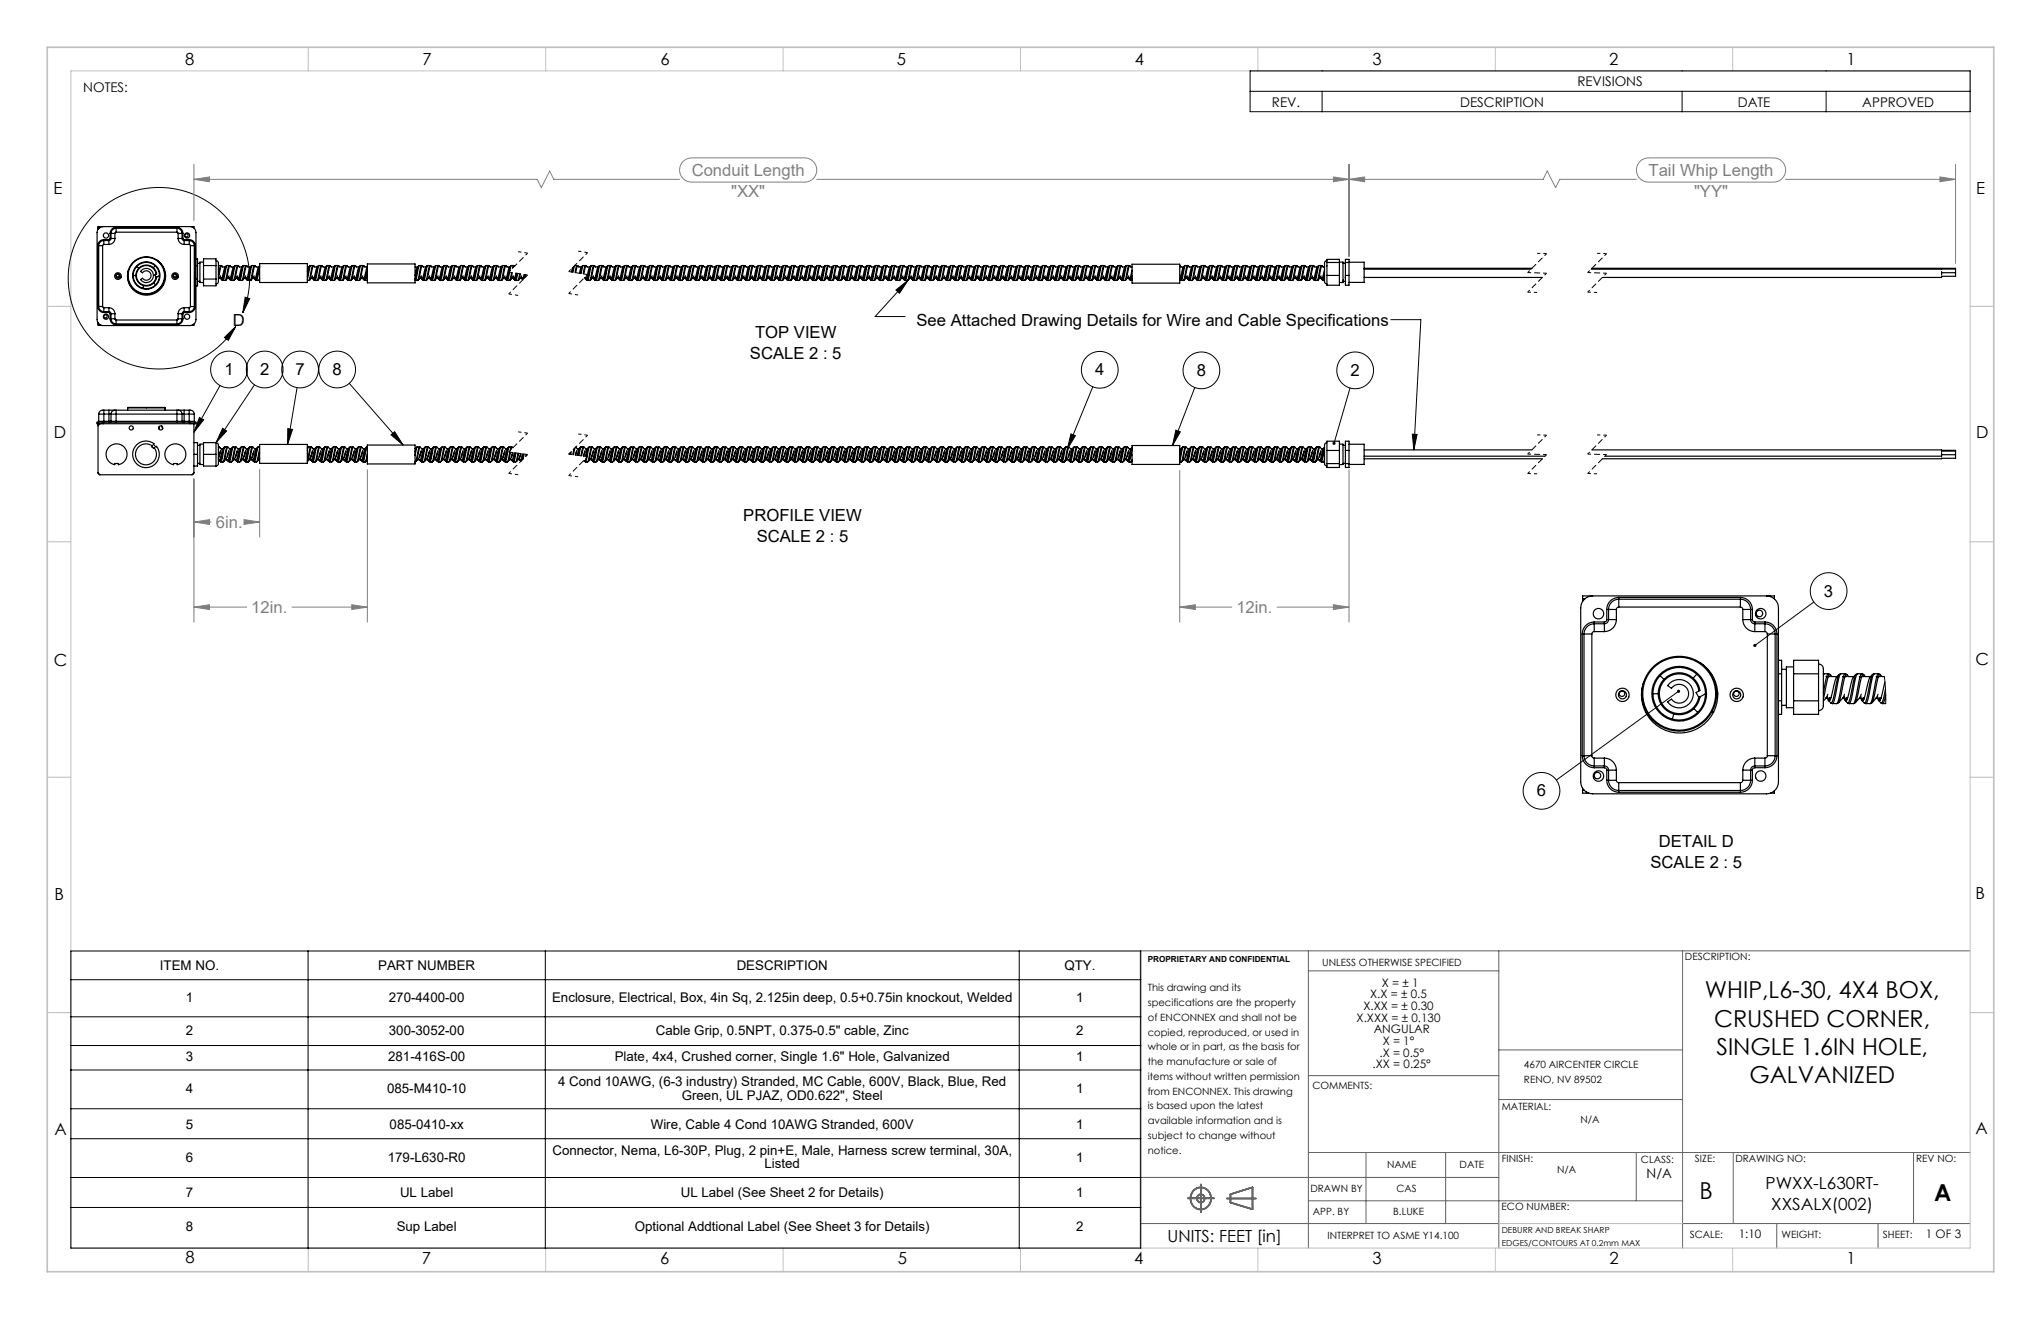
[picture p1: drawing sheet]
<svg xmlns="http://www.w3.org/2000/svg" width="432mm" height="279mm" viewBox="0 0 432 279" stroke-linecap="round" stroke-linejoin="round" font-family="sans-serif">
<defs><g id="words">
<g font-size="4.9">
<text x="360.8" y="211.2">WHIP,L6-30, 4X4 BOX,</text>
<text x="362.8" y="217.1">CRUSHED CORNER,</text>
<text x="363.3" y="223.1">SINGLE 1.6IN HOLE,</text>
<text x="370.3" y="229">GALVANIZED</text>
<text x="359.8" y="253.6">B</text>
<text x="409.4" y="254">A</text>
</g>
<g font-size="3.5">
<text x="39.2" y="13.8">8</text>
<text x="89.4" y="13.8">7</text>
<text x="139.8" y="13.8">6</text>
<text x="189.8" y="13.8">5</text>
<text x="240.2" y="13.8">4</text>
<text x="290.5" y="13.8">3</text>
<text x="340.6" y="13.8">2</text>
<text x="390.8" y="13.8">1</text>
<text x="11.3" y="41.1">E</text>
<text x="418.3" y="41">E</text>
<text x="49.3" y="68.9">D</text>
<text x="159.8" y="71.5">TOP VIEW</text>
<text x="194" y="68.9">See Attached Drawing Details for Wire and Cable Specifications</text>
<text x="158.7" y="76">SCALE 2 : 5</text>
<text x="47.5" y="79.3">1</text>
<text x="55" y="79.3">2</text>
<text x="62.5" y="79.3">7</text>
<text x="70.4" y="79.3">8</text>
<text x="231.8" y="79.4">4</text>
<text x="253.3" y="79.5">8</text>
<text x="285.9" y="79.5">2</text>
<text x="11.4" y="92.7">D</text>
<text x="418.3" y="92.7">D</text>
<text x="157.3" y="110.1">PROFILE VIEW</text>
<text x="160.2" y="114.6">SCALE 2 : 5</text>
<text x="386.1" y="126.2">3</text>
<text x="11.4" y="140.9">C</text>
<text x="418.1" y="140.8">C</text>
<text x="325.3" y="168.5">6</text>
<text x="351.1" y="179.1">DETAIL D</text>
<text x="349.3" y="183.6">SCALE 2 : 5</text>
<text x="11.5" y="190.4">B</text>
<text x="418.1" y="190.2">B</text>
<text x="418.1" y="239.8">A</text>
<text x="11.5" y="240.1">A</text>
<text x="373.7" y="251.4">PWXX-L630RT-</text>
<text x="374.9" y="256">XXSALX(002)</text>
<text x="247.1" y="262.8">UNITS: FEET [in]</text>
<text x="39.2" y="267.2">8</text>
<text x="89.3" y="267.4">7</text>
<text x="139.8" y="267.4">6</text>
<text x="190" y="267.4">5</text>
<text x="240" y="267.4">4</text>
<text x="290.5" y="267.4">3</text>
<text x="340.7" y="267.4">2</text>
<text x="390.8" y="267.5">1</text>
</g>
<g font-size="3.5" fill="#808080">
<text x="146.4" y="37.1">Conduit Length</text>
<text x="154.8" y="41.7">&quot;XX&quot;</text>
<text x="348.9" y="37.1">Tail Whip Length</text>
<text x="358.6" y="41.7">&quot;YY&quot;</text>
<text x="45.7" y="111.6">6in.</text>
<text x="53.2" y="129.6">12in.</text>
<text x="261.7" y="129.6">12in.</text>
</g>
<g font-size="2.8">
<text x="17.6" y="19.4">NOTES:</text>
<text x="269.2" y="22.5">REV.</text>
<text x="309.1" y="22.5">DESCRIPTION</text>
<text x="333.9" y="18.2">REVISIONS</text>
<text x="367.8" y="22.5">DATE</text>
<text x="394.2" y="22.5">APPROVED</text>
<text x="33.8" y="205.2">ITEM NO.</text>
<text x="80" y="205.2">PART NUMBER</text>
<text x="155.9" y="205.2">DESCRIPTION</text>
<text x="225.3" y="205.2">QTY.</text>
<text x="39.3" y="211.9">1</text>
<text x="82.3" y="211.9">270-4400-00</text>
<text x="116.9" y="211.9">Enclosure, Electrical, Box, 4in Sq, 2.125in deep, 0.5+0.75in knockout, Welded</text>
<text x="227.8" y="211.9">1</text>
<text x="39.3" y="218.9">2</text>
<text x="82.3" y="218.9">300-3052-00</text>
<text x="138.8" y="218.9">Cable Grip, 0.5NPT, 0.375-0.5&quot; cable, Zinc</text>
<text x="227.8" y="218.9">2</text>
<text x="39.3" y="224.5">3</text>
<text x="82.2" y="224.5">281-416S-00</text>
<text x="130.1" y="224.5">Plate, 4x4, Crushed corner, Single 1.6&quot; Hole, Galvanized</text>
<text x="227.8" y="224.5">1</text>
<text x="39.3" y="231.2">4</text>
<text x="81.9" y="231.2">085-M410-10</text>
<text x="118.1" y="229.8">4 Cond 10AWG, (6-3 industry) Stranded, MC Cable, 600V, Black, Blue, Red</text>
<text x="144.3" y="232.6">Green, UL PJAZ, OD0.622&quot;, Steel</text>
<text x="227.8" y="231.2">1</text>
<text x="39.3" y="238.7">5</text>
<text x="82.5" y="238.7">085-0410-xx</text>
<text x="137.7" y="238.7">Wire, Cable 4 Cond 10AWG Stranded, 600V</text>
<text x="227.8" y="238.7">1</text>
<text x="39.3" y="245.7">6</text>
<text x="82.1" y="245.7">179-L630-R0</text>
<text x="116.9" y="244.3">Connector, Nema, L6-30P, Plug, 2 pin+E, Male, Harness screw terminal, 30A,</text>
<text x="227.8" y="245.7">1</text>
<text x="161.8" y="247.2">Listed</text>
<text x="348.5" y="249.1">N/A</text>
<text x="39.3" y="253.3">7</text>
<text x="84.7" y="253.3">UL Label</text>
<text x="144.1" y="253.3">UL Label (See Sheet 2 for Details)</text>
<text x="227.8" y="253.3">1</text>
<text x="39.3" y="260.5">8</text>
<text x="84" y="260.5">Sup Label</text>
<text x="134.4" y="260.5">Optional Addtional Label (See Sheet 3 for Details)</text>
<text x="227.8" y="260.5">2</text>
</g>
<g font-size="2.5">
<text x="292.5" y="208.7">X = ± 1</text>
<text x="288.6" y="213.6">X.XX = ± 0.30</text>
<text x="290" y="211.2">X.X = ± 0.5</text>
<text x="287.1" y="216.1">X.XXX = ± 0.130</text>
<text x="290.8" y="218.6">ANGULAR</text>
<text x="292.7" y="221.1">X = 1°</text>
<text x="290.5" y="226">.XX = 0.25°</text>
<text x="292" y="223.5">.X = 0.5°</text>
<text x="368" y="261.9">1:10</text>
<text x="407.6" y="261.9">1 OF 3</text>
</g>
<g font-size="2.1">
<text x="356.6" y="203.1">DESCRIPTION:</text>
<text x="242.9" y="209.7">This drawing and its</text>
<text x="279.9" y="204.3">UNLESS OTHERWISE SPECIFIED</text>
<text x="242.9" y="212.8">specifications are the property</text>
<text x="242.9" y="215.9">of ENCONNEX and shall not be</text>
<text x="242.9" y="219.1">copied, reproduced, or used in</text>
<text x="242.9" y="222.2">whole or in part, as the basis for</text>
<text x="242.9" y="225.3">the manufacture or sale of</text>
<text x="322.6" y="226">4670 AIRCENTER CIRCLE</text>
<text x="242.9" y="228.4">items without written permission</text>
<text x="242.9" y="231.5">from ENCONNEX. This drawing</text>
<text x="277.8" y="230.4">COMMENTS:</text>
<text x="322.6" y="229.1">RENO, NV 89502</text>
<text x="242.9" y="234.6">is based upon the latest</text>
<text x="242.9" y="237.8">available information and is</text>
<text x="317.9" y="234.8">MATERIAL:</text>
<text x="334.5" y="237.5">N/A</text>
<text x="242.9" y="240.9">subject to change without</text>
<text x="242.9" y="244">notice.</text>
<text x="317.9" y="245.8">FINISH:</text>
<text x="358.8" y="245.8">SIZE:</text>
<text x="367.3" y="245.8">DRAWING NO:</text>
<text x="405.6" y="245.8">REV NO:</text>
<text x="293.6" y="247.1">NAME</text>
<text x="308.9" y="247.1">DATE</text>
<text x="329.6" y="248.2">N/A</text>
<text x="347.3" y="246.1">CLASS:</text>
<text x="277.3" y="252.2">DRAWN BY</text>
<text x="277.9" y="257.1">APP. BY</text>
<text x="294.9" y="257.1">B.LUKE</text>
<text x="295.6" y="252.2">CAS</text>
<text x="317.8" y="256">ECO NUMBER:</text>
<text x="281" y="262.1">INTERPRET TO ASME Y14.100</text>
<text x="357.6" y="261.9">SCALE:</text>
<text x="377.1" y="261.9">WEIGHT:</text>
<text x="398.5" y="261.9">SHEET:</text>
</g>
<g font-size="1.8">
<text x="242.9" y="203.6">PROPRIETARY AND CONFIDENTIAL</text>
<text x="317.9" y="260.8">DEBURR AND BREAK SHARP</text>
<text x="317.9" y="263.6">EDGES/CONTOURS AT 0.2mm MAX</text>
</g>
</g></defs>
<g fill="none" stroke="#606060" stroke-width=".35">
<path d="M251.4 253.5h5.5M252.7 251.8a2.28 2.28 0 0 1 3.4 .5 2.28 2.28 0 0 1-1 3.3 2.29 2.29 0 0 1-2.8-.9 2.29 2.29 0 0 1 .4-2.9zM254.2 250.5v5.9M259.7 253.5h6.1M260.4 252.6l4.7-1.4v4.6l-4.7-1.4z"/>
<circle cx="254.1" cy="253.5" r=".84"/>
</g>
<g fill="none" stroke="#606060" stroke-width=".21">
<path d="M276.9 201.1v62.9M276.9 205.4h40.3M317.2 201.1v62.9M356.1 201.1v62.9M417 201.1h-175.6v62.9M276.9 227.5h40.3M317.2 222.1h38.9M317.2 232.6h38.9M241.4 258.8h75.8M241.4 249.1h75.8M276.9 243.8h140.1M276.9 254h79.2"/>
<path d="M289.1 243.8v15M306 243.8v15M346.3 243.8v10.2M356.1 258.8h60.9M366.9 243.8v15M376.1 258.8v5.2M397.5 258.8v5.2M405 243.8v15"/>
</g>
<g fill="none" stroke="#c0c0c0" stroke-width=".21">
<path d="M15 15h402v249h-402zM65.3 10v5M115.5 10v5M165.7 10v5M216 10v5M266.3 10v5M316.5 10v5M366.8 10v5M10 64.8h5M417 64.8h5M10 114.6h5M417 114.6h5"/>
<path d="M10 164.4h5M417 164.4h5M10 214.2h5M417 214.2h5M317.2 258.8h38.9M65.3 264v5M115.5 264v5M165.7 264v5M216 264v5M266.3 264v5M316.5 264v5M366.8 264v5"/>
</g>
<path d="M10 10h412v259h-412z" fill="none" stroke="#c0c0c0" stroke-width=".35"/>
<g fill="none" stroke="#000" stroke-width=".25">
<path d="M20.7 52h.2M20.7 52v12.8M20.7 48.3h.3M20.9 52h.8M20.9 52v12.8M21.7 52v12.8M21.8 47.9a1.27 1.27 0 0 0-1.3 1.3v18.4a1.27 1.27 0 0 0 1.3 1.3h18.4a1.27 1.27 0 0 0 1.3-1.3v-18.4a1.27 1.27 0 0 0-1.3-1.3h-19.5v.6M22 51.7l-.3 .3M22 50.9a1.08 1.08 0 0 0-1.1 1.1M22 50.9v.8M22 50.7v.2M22 50.7a1.27 1.27 0 0 0-1.3 1.3"/>
<path d="M22 51.7h1.1M22 50.9h1.1M22 50.7h1.1M23.1 50.9v.8M23.1 50.7v.2M23.3 49.4h.2M23.3 50.4h.2M23.3 50.4l-.2 .3M23.3 49.4v1M23.5 49.4h.8M23.5 50.4h.8M23.5 50.4l-.1 .4-.3 .1"/>
<path d="M23.5 49.4v1M24.3 50.4a1.27 1.27 0 0 1-1.2 1.3M24.3 49.4v1M24.6 49.1l-.3 .3M24.6 48.3a1.08 1.08 0 0 0-1.1 1.1M24.6 48.3v.8M24.6 48.1v.2M24.6 48.1a1.27 1.27 0 0 0-1.3 1.3M24.6 49.1h12.8M24.6 48.3h12.8M24.6 48.1h12.8M28.2 58.3a2.78 2.78 0 0 0 2 2.7"/>
<path d="M28.2 58.3h.6M28.8 58.3a2.22 2.22 0 0 0 1.6 2.1M29 56.4a2.78 2.78 0 0 0-.8 1.9M29 56.4l.4 .4M29.4 56.8l-.5 .7-.1 .8M30 57.2a1.5 1.5 0 0 1 2.1 .1 1.5 1.5 0 0 1-.2 2.2 1.5 1.5 0 0 1-2.2-.4l.5-.2a1 1 0 0 0 1.4 .1 1 1 0 0 0 0-1.5 1 1 0 0 0-1.4 .2l-.5-.3zM32.5 56.6a2.22 2.22 0 0 0-3.1 .2M32.5 56.6l.1 .2a1.37 1.37 0 0 1 .5 1.2M32.5 59.9a2.22 2.22 0 0 1-2.1 .5M32.5 59.9l.4 .4M32.8 56.2a2.78 2.78 0 0 1 1 2.1M32.8 56.2a2.78 2.78 0 0 0-3.8 .2"/>
<path d="M32.8 56.2l-.3 .4M33.1 58a2.1 2.1 0 0 0-3.2-1.5 2.1 2.1 0 0 0-.1 3.5 2.1 2.1 0 0 0 3.2-1.3M33.1 58l-.3 .2 .3 .5 .1-.1M33.2 58.6l-.3 .7-.4 .6M33.2 55a4 4 0 0 1 1.4 5.3 4 4 0 0 1-5.2 1.8 4 4 0 0 1-2.2-5.1M33.8 58.3a2.78 2.78 0 0 1-.9 2M33.8 58.3l-.6 .3M34.4 56.3h.1M35 58.2l.1 .2M37.4 49.1l.3 .3M37.4 48.3v.8M37.4 48.3a1.08 1.08 0 0 1 1.1 1.1"/>
<path d="M37.4 48.1v.2M37.4 48.1a1.27 1.27 0 0 1 1.3 1.3M37.7 49.4h.8M37.7 50.4a1.27 1.27 0 0 0 1.3 1.3M37.7 50.4h.8M37.7 49.4v1M38.5 50.4l.2 .4 .3 .1M38.5 49.4h.2M38.5 50.4h.2M38.5 49.4v1M38.7 50.4l.3 .3M38.7 49.4v1"/>
<path d="M39 50.9v.8M39 50.7v.2M39 51.7h1M39 50.9h1M39 50.7h1M40 51.7l.3 .3M40 50.9v.8M40 50.9a1.08 1.08 0 0 1 1.1 1.1M40 50.7v.2M40 50.7a1.27 1.27 0 0 1 1.3 1.3M40.3 52h.8M40.3 52v12.8"/>
<path d="M40.6 48l.4-.1v.4M41.1 52h.2M41.1 52v12.8M41.3 52v12.8M41.5 54.7h.3v5.8h-.3M41.5 56.2h.3M41.5 59h.3M41.8 55.7h.5M41.8 59.5h.5M43.1 55.4h-.8v4.4h.8M43.1 54.7h2.6v5.8h-2.6zM43.1 56.2h2.6"/>
<path d="M43.1 59h2.6M45.7 55.1l.5 .4v1a9.2 9.2 0 0 1-.1 3.4l-.4 .2M46.3 56.2h.5M46.3 56.2h-.1M46.3 56.2l-.1 .1M46.5 58.8h.4M46.5 58.7l-.3 .4M46.5 58.7h.1M46.7 58.6l-.2 .2M46.7 58.3l-.2 .4M46.7 58.8l.2 .2v-.2M46.8 56.2l.3 .3"/>
<path d="M46.8 56.2l-.6 2M46.8 59l.4 .3M46.9 58.8h.1M47 56.3l-.3 .4-.5 2.1M47 58.7v.1M47 58.7l-.1 .1M47.2 59.3h.4M47.7 56.5l-.8 2.4-.1 .1-.2-.2M47.8 59.2l-.2 .1M47.9 56.2l-.2 .3h-.6M47.9 56.3l-.6 2.5-.3 .4M48.1 56.2h.4"/>
<path d="M48.1 56.2h-.2M48.1 56.2l-.9 3.1M48.3 58.8h.4M48.3 58.7l-.5 .5M48.3 58.7h.1M48.4 58.6l-.1 .2M48.5 58.3l-.2 .4M48.5 58.8l.2 .2v-.2M48.5 56.2l.4 .3h.5l.5-.3M48.5 56.2l-.9 3.1M48.5 59l.5 .3M48.7 58.7l.1 .1"/>
<path d="M48.7 58.8h.1M48.7 56.3l-.2 .4-.7 2.5M48.8 58.7l-.1 .1M49 59.3h.4M49.4 56.5l-.7 2.4-.1 .1-.2-.2M49.6 59.2l-.2 .1M49.7 56.3l-.7 2.5-.2 .4M49.9 56.2h.4M49.9 56.2l-.9 3.1M50 58.8h.5M50 58.7l-.4 .5M50.1 58.7h-.1"/>
<path d="M50.2 58.6l-.2 .2M50.2 58.3l-.2 .4M50.3 58.8l.1 .2v-.2M50.3 56.2l.4 .3M50.3 56.2l-.9 3.1M50.3 59l.4 .3M50.5 58.8h.1M50.5 56.3l-.3 .4-.6 2.5M50.6 58.7l-.1 .1M50.6 56.5h.6M50.7 59.3h.5M51.2 56.5l-.7 2.4-.1 .1-.2-.2"/>
<path d="M51.4 59.2l-.2 .1M51.4 56.2l-.2 .3M51.4 56.3l-.6 2.5-.3 .4M51.6 56.2h.5M51.6 56.2h-.2M51.6 56.2l-.9 3.1M51.8 58.8h.4M51.8 58.7l-.4 .5M51.8 58.7h.1M52 58.6l-.2 .2M52 58.3l-.2 .4M52 58.8l.2 .2v-.2"/>
<path d="M52.1 56.2l.4 .3h.5l.2-.3M52.1 56.2l-.9 3.1M52.1 59l.4 .3M52.2 58.7l.1 .1M52.2 58.8h.1M52.3 56.3l-.3 .4-.6 2.5M52.3 58.7v.1M52.3 58.7l-.1 .1M52.5 59.3h.4M53 56.5l-.8 2.4-.1 .1-.1-.2M53.2 56.3l-.6 2.5-.3 .4M53.4 56.2h.4"/>
<path d="M53.4 56.2h-.2M53.4 56.2l-.9 3.1M53.6 58.8h.4M53.6 58.7l-.7 .6M53.6 58.7h.1M53.7 58.6l-.1 .2M53.8 58.3l-.2 .4M53.8 58.8l.2 .2v-.2M53.8 56.2l.4 .3M53.8 56.2l-.9 3.1M53.8 59l.5 .3M54 58.8h.1"/>
<path d="M54 56.3l-.2 .4-.6 2.5M54 58.7l.1 .1M54.1 58.7l-.1 .1M54.2 56.5h.5M54.3 59.3h.4M54.7 56.5l-.7 2.4-.1 .1-.2-.2M54.7 56.5l.3-.3-.6 2.6-.3 .4M55 59.2l-.3 .1M55 55.8h10.1v4h-10.1zM55 56.6l-.7 2.7M55 58.8l-.3 .5M65.1 59.3h.2"/>
<path d="M65.4 56.5l-.3 .9M65.5 59.2l-.2 .1M65.6 56.2l-.2 .3h-.3M65.6 56.3l-.5 2.2M65.8 56.2h.4M65.8 56.2h-.2M65.8 56.2l-.7 2.9M66 58.8h.4M66 58.7l-.5 .5M66 58.7h.1M66.1 58.6l-.1 .2M66.2 58.3l-.2 .4"/>
<path d="M66.2 58.8l.2 .2v-.2M66.2 56.2l.4 .3M66.2 56.2l-.9 3.1M66.2 59l.5 .3M66.4 58.8h.1M66.4 56.3l-.2 .4-.7 2.5M66.4 58.7l.1 .1M66.5 58.7l-.1 .1M66.6 56.5h.5M66.7 59.3h.4M67.1 56.5l-.7 2.4-.1 .1-.2-.2M67.3 59.2l-.2 .1"/>
<path d="M67.4 56.2l-.3 .3M67.4 56.3l-.7 2.5-.2 .4M67.6 56.2h.4M67.6 56.2h-.2M67.6 56.2l-.9 3.1M67.7 58.8h.5M67.7 58.7l-.4 .5M67.8 58.7h-.1M67.9 58.6l-.2 .2M67.9 58.3l-.2 .4M68 58.8l.1 .2v-.2M68 56.2l.4 .3h.5l.2-.3"/>
<path d="M68 56.2l-.9 3.1M68 59l.4 .3M68.2 58.7v.1M68.2 58.8h.1M68.2 56.3l-.3 .4-.6 2.5M68.3 58.7l-.1 .1M68.4 59.3h.5M68.9 56.5l-.7 2.4-.1 .1-.2-.2M69.1 59.2l-.2 .1M69.1 56.3l-.6 2.5-.3 .4M69.3 56.2h.5M69.3 56.2h-.2"/>
<path d="M69.3 56.2l-.9 3.1M69.5 58.8h.4M69.5 58.7l-.4 .5M69.5 58.7h.1M69.7 58.6l-.2 .2M69.7 58.3l-.2 .4M69.7 58.8l.2 .2v-.2M69.8 56.2l.4 .3M69.8 56.2l-.9 3.1M69.8 59l.4 .3M69.9 58.8h.1M70 56.3l-.3 .4-.6 2.5"/>
<path d="M70 58.7v.1M70 58.7l-.1 .1M70.1 56.5h.6M70.2 59.3h.4M70.7 56.5l-.8 2.4-.1 .1-.1-.2M70.9 59.2l-.3 .1M70.9 56.2l-.2 .3M70.9 56.3l-.6 2.5-.3 .4M71.1 56.2h.4M71.1 56.2h-.2M71.1 56.2l-.9 3.1M71.3 58.8h.4"/>
<path d="M71.3 58.7l-.4 .5M71.3 58.7h.1M71.4 58.6l-.1 .2M71.5 58.3l-.2 .4M71.5 58.8l.2 .2v-.2M71.5 56.2l.4 .3h.5l.3-.3M71.5 56.2l-.9 3.1M71.5 59l.5 .3M71.7 58.8h.1M71.7 56.3l-.2 .4-.6 2.5M71.7 58.7l.1 .1M71.8 58.7l-.1 .1"/>
<path d="M72 59.3h.4M72.4 56.5l-.7 2.4-.1 .1-.2-.2M72.6 59.2l-.2 .1M72.7 56.3l-.6 2.5-.3 .4M72.9 56.2h.4M72.9 56.2h-.2M72.9 56.2l-.9 3.1M73.1 58.8h.4M73.1 58.7l-.5 .5M73.1 58.7h.1M73.2 58.6l-.1 .2M73.2 58.3l-.1 .4"/>
<path d="M73.3 58.8l.1 .2 .1-.2M73.3 56.2l.4 .3M73.3 56.2l-.9 3.1M73.3 59l.4 .3M73.5 58.8h.1M73.5 56.3l-.3 .4-.6 2.5M73.5 58.7v.1M73.6 58.7l-.1 .1M73.7 56.5h.5M73.7 59.3h.5M74.2 56.5l-.7 2.4-.1 .1-.2-.2M74.4 59.2l-.2 .1"/>
<path d="M74.4 56.2l-.2 .3M74.4 56.3l-.6 2.5-.2 .4M74.6 56.2h.5M74.6 56.2h-.2M74.6 56.2l-.9 3.1M74.8 58.8h.4M74.8 58.7l-.4 .5M74.8 58.7h.1M75 58.6l-.2 .2M75 58.3l-.2 .4M75.1 58.8l.2 .1M75.1 56.2l.4 .3"/>
<path d="M75.1 56.2l-.9 3.1M75.1 59l.4 .3M75.2 58.8l.1 .1M75.3 58.8h.1M75.3 58.8h-.1M75.3 56.3l-.3 .4-.6 2.5M75.4 58.7l-.2 .1M75.5 59.3h.5M76 56.5l-.7 2.4-.2 .1-.1-.2M76.2 59.2l-.2 .1M76.2 56.2l-.2 .3h-.6M76.2 56.3l-.6 2.5-.3 .4"/>
<path d="M76.4 56.2h.4M76.4 56.2h-.2M76.4 56.2l-.9 3.1M76.6 58.7l-.4 .5M76.6 58.7h.1M76.8 58.6l-.2 .2h.4M76.8 58.3l-.2 .4M76.8 56.2l.4 .3M76.8 56.2l-.8 3.1M76.9 59l.4 .3M77 58.8v.2l-.2-.2M77 58.8h.1"/>
<path d="M77 56.3l-.2 .4-.6 2.5M77.1 58.7v.1M77.1 58.7l-.1 .1M77.2 56.5h.6M77.3 59.3h.4M77.7 56.5l-.7 2.4-.1 .1-.2-.2M77.8 55.8h10.1v4h-10.1zM77.8 57.6l-.5 1.7M77.8 56.9l-.4 1.9-.3 .4M77.8 59.3h-.1M87.9 59.3h.1M87.9 59l.1 .1"/>
<path d="M87.9 59.3h.4M88.4 56.5l-.5 1.8M88.6 56.2l-.2 .3h-.5M88.6 56.3l-.7 2.9M88.8 56.2h.4M88.8 56.2h-.2M88.8 56.2l-.9 3.1M89 58.8h.4M89 58.7l-.7 .6M89 58.7h.1M89.1 58.6l-.1 .2M89.2 58.3l-.2 .4"/>
<path d="M89.2 58.8l.2 .2v-.2M89.2 56.2l.4 .3M89.2 56.2l-.9 3.1M89.2 59l.5 .3M89.4 58.8h.1M89.4 56.3l-.2 .4-.6 2.5M89.4 58.7l.1 .1M89.5 58.7l-.1 .1M89.6 56.5h.5M89.7 59.3h.4M90.1 56.5l-.7 2.4-.1 .1-.2-.2M90.3 59.2l-.2 .1"/>
<path d="M90.4 56.2l-.3 .3M90.4 56.3l-.6 2.5-.3 .4M90.6 56.2h.4M90.6 56.2h-.2M90.6 56.2l-.9 3.1M90.8 58.8h.4M90.8 58.7l-.5 .5M90.8 58.7h.1M90.9 58.6l-.1 .2M90.9 58.3l-.1 .4M91 58.8l.1 .2 .1-.2M91 56.2l.4 .3h.5l.2-.3"/>
<path d="M91 56.2l-.9 3.1M91 59l.4 .3M91.2 58.8h.1M91.2 56.3l-.3 .4-.6 2.5M91.2 58.7v.1M91.3 58.7l-.1 .1M91.4 59.3h.5M91.9 56.5l-.7 2.4-.1 .1-.2-.2M92.1 59.2l-.2 .1M92.1 56.3l-.6 2.5-.2 .4M92.3 56.2h.5M92.3 56.2h-.2"/>
<path d="M92.3 56.2l-.9 3.1M92.5 58.8h.4M92.5 58.7l-.4 .5M92.5 58.7h.1M92.7 58.6l-.2 .2M92.7 58.3l-.2 .4M92.8 58.8l.1 .2v-.2M92.8 56.2l.4 .3M92.8 56.2l-.9 3.1M92.8 59l.4 .3M93 58.8h.1M93 58.8h-.1"/>
<path d="M93 56.3l-.3 .4-.6 2.5M93 58.7v.1M93.1 58.7l-.2 .1M93.2 59.3h.5M93.7 56.5l-.7 2.4-.2 .1-.1-.2M93.9 59.2l-.2 .1M93.9 56.2l-.2 .3h-.6M93.9 56.3l-.6 2.5-.3 .4M94.1 56.2h.4M94.1 56.2h-.2M94.1 56.2l-.9 3.1M94.3 58.8h.4"/>
<path d="M94.3 58.7l-.4 .5M94.3 58.7h.1M94.5 58.6l-.2 .2M94.5 58.3l-.2 .4M94.5 58.8l.3 .1M94.5 56.2l.4 .3M94.5 56.2l-.8 3.1M94.6 59l.4 .3M94.7 58.8v.1M94.7 58.8h.1M94.7 56.3l-.2 .4-.6 2.5M94.8 58.7v.1"/>
<path d="M94.8 58.7l-.1 .1M95 59.3h.4M95.4 56.5l-.7 2.4-.1 .1-.2-.2M95.6 59.2l-.2 .1M95.7 56.2l-.3 .3h-.5M95.7 56.3l-.6 2.5-.3 .4M95.9 56.2h.4M95.9 56.2h-.2M95.9 56.2l-.9 3.1M96.1 58.7l-.5 .5M96.1 58.7h.1M96.2 58.6l-.1 .2h.4"/>
<path d="M96.3 58.3l-.2 .4M96.3 58.8l.2 .2v-.2M96.3 56.2l.4 .3h.5l.3-.3M96.3 56.2l-.9 3.1M96.3 59l.5 .3M96.5 58.8h.1M96.5 56.3l-.3 .4-.6 2.5M96.6 58.7l-.1 .1M96.8 59.3h.4M97.2 56.5l-.7 2.4-.1 .1-.2-.2M97.4 59.2l-.2 .1M97.5 56.3l-.7 2.5-.2 .4"/>
<path d="M97.6 56.2h.5M97.6 56.2h-.1M97.6 56.2l-.8 3.1M97.8 58.8h.5M97.8 58.7l-.4 .5M97.8 58.7h.1M98 58.6l-.2 .2M98 58.3l-.2 .4M98.1 58.8l.2 .1M98.1 56.2l.4 .3M98.1 56.2l-.9 3.1M98.1 59l.4 .3"/>
<path d="M98.2 58.8l.1 .1M98.3 58.8h.1M98.3 56.3l-.3 .4-.6 2.5M98.4 58.7l-.1 .1M98.5 59.3h.5M99 56.5l-.7 2.4-.1 .1-.2-.2M99.2 59.2l-.2 .1M99.2 56.2l-.2 .3h-.6M99.2 56.3l-.6 2.5-.3 .4M99.4 56.2h.5M99.4 56.2h-.2M99.4 56.2l-.9 3.1"/>
<path d="M99.6 58.8h.4M99.6 58.7l-.4 .5M99.6 58.7h.1M99.8 58.6l-.2 .2M99.8 58.3l-.2 .4M99.8 58.8l.2 .2v-.2M99.9 56.2l.3 .3h.6l.2-.3M99.9 56.2l-.9 3.1M99.9 59l.4 .3M100 58.7l.1 .1M100 58.8h.1M100.1 56.3l-.3 .4-.6 2.5"/>
<path d="M100.1 58.7v.1M100.1 58.7l-.1 .1M100.3 59.3h.4M100.8 56.5l-.8 2.4-.1 .1-.2-.2M100.9 59.2l-.2 .1M101 56.3l-.6 2.5-.3 .4M101.2 56.2h.4M101.2 56.2h-.2M101.2 56.2l-.9 3.1M101.4 58.8h.4M101.4 58.7l-.5 .5M101.4 58.7h.1"/>
<path d="M101.5 58.6l-.1 .2M101.6 58.3l-.2 .4M101.6 58.8l.2 .2v-.2M101.6 56.2l.4 .3M101.6 56.2l-.9 3.1M101.6 59l.5 .3M101.8 58.8h.1M101.8 56.3l-.2 .4-.7 2.5M101.8 58.7l.1 .1M101.9 58.7l-.1 .1M102 56.5h.5M102.1 59.3h.4"/>
<path d="M102.5 56.5l-.7 2.4-.1 .1-.2-.2M102.7 59.2l-.2 .1M102.8 56.2l-.3 .3M102.8 56.3l-.7 2.5-.2 .4M103 56.2h.4M103 56.2h-.2M103 56.2l-.9 3.1M103.1 58.8h.5M103.1 58.7l-.4 .5M103.2 58.7h-.1M103.3 58.6l-.2 .2M103.3 58.3l-.2 .4"/>
<path d="M103.4 58.8l.1 .2v-.2M103.4 56.2l.4 .3h.5l.2-.3M103.4 56.2l-.9 3.1M103.4 59l.4 .3M103.6 58.7v.1M103.6 58.8h.1M103.6 56.3l-.3 .4-.6 2.5M103.7 58.7l-.1 .1M103.8 59.3h.5M104.3 56.5l-.7 2.4-.1 .1-.2-.2M104.5 59.2l-.2 .1M104.5 56.3l-.6 2.5-.3 .4"/>
<path d="M104.7 56.2h.5M104.7 56.2h-.2M104.7 56.2l-.9 3.1M104.9 58.8h.4M104.9 58.7l-.4 .5M104.9 58.7h.1M105.1 58.6l-.2 .2M105.1 58.3l-.2 .4M105.1 58.8l.2 .2v-.2M105.2 56.2l.4 .3M105.2 56.2l-.9 3.1M105.2 59l.4 .3"/>
<path d="M105.3 58.8h.1M105.4 56.3l-.3 .4-.6 2.5M105.4 58.7v.1M105.4 58.7l-.1 .1M105.5 56.5h.6M105.6 59.3h.4M106.1 56.5l-.8 2.4-.1 .1-.1-.2M106.3 59.2l-.3 .1M106.3 56.2l-.2 .3M106.3 56.3l-.6 2.5-.3 .4M106.5 56.2h.4M106.5 56.2h-.2"/>
<path d="M106.5 56.2l-.9 3.1M106.7 58.8h.4M106.7 58.7l-.4 .5M106.7 58.7h.1M106.8 58.6l-.1 .2M106.9 58.3l-.2 .4M106.9 58.8l.2 .2v-.2M106.9 56.2l.4 .3h.5l.3-.3M106.9 56.2l-.9 3.1M106.9 59l.5 .3M107.1 58.8h.1M107.1 56.3l-.2 .4-.6 2.5"/>
<path d="M107.1 58.7l.1 .1M107.2 58.7l-.1 .1M107.4 59.3h.4M107.7 57.6l-.2 1.2-.3 .4M107.8 56.5l-.7 2.4-.1 .1-.2-.2M107.9 57.6l-.5 1.7M108 59.2l-.2 .1M108.1 56.3l-.4 1.2M108.3 56.2h.4M108.3 56.2h-.2M108.3 56.2l-.4 1.1M108.3 57.6l-.5 1.7"/>
<path d="M108.4 57.7l-.4 1.5M108.5 58.8h.4M108.5 58.7l-.5 .5M108.5 58.7h.1M108.6 58.6l-.1 .2M108.6 58.3l-.1 .4M108.7 58.8l.1 .2 .1-.2M108.7 56.2l.2 .1M108.7 56.2l-.3 .6M108.7 59l.4 .3M108.9 58.8h.1M108.9 56.3l-.2 .2"/>
<path d="M109 58.7l-.1 .1M109.1 59.3h.5M109.2 57.8l-.3 1.1-.1 .1-.2-.2M109.4 57.8l-.3 1.4h-.1M109.6 57.8l-.5 1.5M109.8 59.2l-.2 .1M110 57.9l-.4 1.4M110.1 57.9l-.3 1.3M110.2 58.8h.4M110.2 58.7l-.4 .5M110.2 58.7h.1M110.4 58.6l-.2 .2"/>
<path d="M110.4 58.3l-.2 .4M110.5 58.8l.2 .1M110.5 59l.2 .2M110.6 58.8l.1 .1M110.7 58.8h.1M110.7 58.8h-.1M110.7 58.7v.1M110.8 58.7l-.2 .1M110.9 58.1l-.2 .8-.2 .1-.1-.2M111.2 58.1l-.2 .8M111.3 58.1l-.1 .6M121.2 56.6l-.3 .9"/>
<path d="M121.4 56.4l-.2 1.2M121.7 56.2h.4M121.7 56.2h-.1M121.7 56.2l-.4 1.4M122.1 56.2l.4 .3M122.1 56.2l-.4 1.5M122.3 56.3h-.1l-.3 1.4M123 56.5l-.4 1.3M123.3 56.2l-.3 .3h-.5M123.3 56.3l-.4 1.5M123.5 56.2h.4M123.5 56.2h-.2"/>
<path d="M123.5 56.2l-.5 1.7M123.7 58.8h.4M123.9 58.8l.2 .1M123.9 56.2l.4 .3M123.9 56.2l-.5 1.7M123.9 59l.5 .3M124.1 58.8v.1M124.1 58.8h.1M124.1 56.3l-.3 .4-.2 1.3M124.1 58.7v.1M124.2 58.7l-.1 .1M124.4 59.3h.4"/>
<path d="M124.8 56.5l-.7 2.4-.1 .1-.2-.2M125 59.2l-.2 .1M125 56.2l-.2 .3h-.5M125.1 56.3l-.7 2.5-.2 .4M125.2 56.2h.5M125.2 56.2h-.2M125.2 56.2l-.8 3.1M125.4 58.7l-.4 .5M125.4 58.7h.1M125.6 58.6l-.2 .2h.5M125.6 58.3l-.2 .4M125.7 58.8l.1 .2v-.2"/>
<path d="M125.7 56.2l.4 .3h.5l.2-.3M125.7 56.2l-.9 3.1M125.7 59l.4 .3M125.9 58.8h.1M125.9 56.3l-.3 .4-.6 2.5M125.9 58.7v.1M126 58.7l-.1 .1M126.1 59.3h.5M126.6 56.5l-.7 2.4-.1 .1-.2-.2M126.8 59.2l-.2 .1M126.8 56.3l-.6 2.5-.3 .4M127 56.2h.5"/>
<path d="M127 56.2h-.2M127 56.2l-.9 3.1M127.2 58.8h.4M127.2 58.7l-.4 .5M127.2 58.7h.1M127.4 58.6l-.2 .2M127.4 58.3l-.2 .4M127.4 58.8l.3 .1M127.5 56.2l.3 .3M127.5 56.2l-.9 3.1M127.5 59l.4 .3M127.6 58.8v.1"/>
<path d="M127.6 58.8h.1M127.7 56.3l-.3 .4-.6 2.5M127.7 58.7v.1M127.7 58.7l-.1 .1M127.9 59.3h.4M128.3 56.5l-.7 2.4-.1 .1-.2-.2M128.5 59.2l-.2 .1M128.6 56.2l-.2 .3h-.6M128.6 56.3l-.6 2.5-.3 .4M128.8 56.2h.4M128.8 56.2h-.2M128.8 56.2l-.9 3.1"/>
<path d="M129 58.8h.4M129 58.7l-.5 .5M129 58.7h.1M129.1 58.6l-.1 .2M129.2 58.3l-.2 .4M129.2 58.8l.2 .2v-.2M129.2 56.2l.4 .3h.5l.3-.3M129.2 56.2l-.9 3.1M129.2 59l.5 .3M129.4 58.7l.1 .1M129.4 58.8h.1M129.4 56.3l-.3 .4-.6 2.5"/>
<path d="M129.5 58.7l-.1 .1M129.7 59.3h.4M130.1 56.5l-.7 2.4-.1 .1-.2-.2M130.3 59.2l-.2 .1M130.4 56.3l-.7 2.5-.2 .4M130.5 56.2h.5M130.5 56.2h-.1M130.5 56.2l-.8 3.1M130.7 58.8h.5M130.7 58.7l-.4 .5M130.8 58.7h-.1M130.9 58.6l-.2 .2"/>
<path d="M130.9 58.3l-.2 .4M131 58.8l.1 .2v-.2M131 56.2l.4 .3M131 56.2l-.9 3.1M131 59l.4 .3M131.2 58.8h.1M131.2 56.3l-.3 .4-.6 2.5M131.2 58.7v.1M131.3 58.7l-.1 .1M131.3 56.5h.6M131.4 59.3h.5M131.9 56.5l-.7 2.4-.1 .1-.2-.2"/>
<path d="M132.1 59.2l-.2 .1M132.1 56.2l-.2 .3M132.1 56.3l-.6 2.5-.3 .4M132.3 56.2h.5M132.3 56.2h-.2M132.3 56.2l-.9 3.1M132.5 58.8h.4M132.5 58.7l-.4 .5M132.5 58.7h.1M132.7 58.6l-.2 .2M132.7 58.3l-.2 .4M132.7 58.8l.2 .2v-.2"/>
<path d="M132.8 56.2l.4 .3h.5l.2-.3M132.8 56.2l-.9 3.1M132.8 59l.4 .3M132.9 58.7l.1 .1M132.9 58.8h.1M133 56.3l-.3 .4-.6 2.5M133 58.7v.1M133 58.7l-.1 .1M133.2 59.3h.4M133.7 56.5l-.8 2.4-.1 .1-.1-.2M133.9 59.2l-.3 .1M133.9 56.3l-.6 2.5-.3 .4"/>
<path d="M134.1 56.2h.4M134.1 56.2h-.2M134.1 56.2l-.9 3.1M134.3 58.8h.4M134.3 58.7l-.4 .5M134.3 58.7h.1M134.4 58.6l-.1 .2M134.5 58.3l-.2 .4M134.5 58.8l.2 .2v-.2M134.5 56.2l.4 .3M134.5 56.2l-.9 3.1M134.5 59l.5 .3"/>
<path d="M134.7 58.8h.1M134.7 56.3l-.2 .4-.6 2.5M134.7 58.7l.1 .1M134.8 58.7l-.1 .1M134.9 56.5h.5M135 59.3h.4M135.4 56.5l-.7 2.4-.1 .1-.2-.2M135.6 59.2l-.2 .1M135.7 56.2l-.3 .3M135.7 56.3l-.6 2.5-.3 .4M135.9 56.2h.4M135.9 56.2h-.2"/>
<path d="M135.9 56.2l-.9 3.1M136.1 58.8h.4M136.1 58.7l-.5 .5M136.1 58.7h.1M136.2 58.6l-.1 .2M136.2 58.3l-.1 .4M136.3 58.8l.1 .2v-.2M136.3 56.2l.4 .3h.5l.2-.3M136.3 56.2l-.9 3.1M136.3 59l.4 .3M136.5 58.8h.1M136.5 56.3l-.3 .4-.6 2.5"/>
<path d="M136.5 58.7v.1M136.6 58.7l-.1 .1M136.7 59.3h.5M137.2 56.5l-.7 2.4-.1 .1-.2-.2M137.4 59.2l-.2 .1M137.4 56.3l-.6 2.5-.2 .4M137.6 56.2h.5M137.6 56.2h-.2M137.6 56.2l-.9 3.1M137.8 58.8h.4M137.8 58.7l-.4 .5M137.8 58.7h.1"/>
<path d="M138 58.6l-.2 .2M138 58.3l-.2 .4M138.1 58.8l.1 .2v-.2M138.1 56.2l.4 .3M138.1 56.2l-.9 3.1M138.1 59l.4 .3M138.2 58.8h.1M138.3 56.3l-.3 .4-.6 2.5M138.3 58.7v.1M138.4 58.7l-.2 .1M138.4 56.5h.6M138.5 59.3h.5"/>
<path d="M139 56.5l-.7 2.4-.2 .1-.1-.2M139.2 59.2l-.2 .1M139.2 56.2l-.2 .3M139.2 56.3l-.6 2.5-.3 .4M139.4 56.2h.4M139.4 56.2h-.2M139.4 56.2l-.9 3.1M139.6 58.8h.4M139.6 58.7l-.4 .5M139.6 58.7h.1M139.8 58.6l-.2 .2M139.8 58.3l-.2 .4"/>
<path d="M139.8 58.8l.2 .1M139.8 56.2l.4 .3M139.8 56.2l-.8 3.1M139.9 59l.4 .3M140 58.8v.1M140 58.8h.1M140 56.3l-.2 .4-.6 2.5M140.1 58.7v.1M140.1 58.7l-.1 .1M140.3 59.3h.4M140.7 56.5l-.7 2.4-.1 .1-.2-.2M140.9 59.2l-.2 .1"/>
<path d="M141 56.2l-.3 .3h-.5M141 56.3l-.6 2.5-.3 .4M141.2 56.2h.4M141.2 56.2h-.2M141.2 56.2l-.9 3.1M141.4 58.7l-.5 .5M141.4 58.7h.1M141.5 58.6l-.1 .2h.4M141.6 58.3l-.2 .4M141.6 56.2l.4 .3M141.6 56.2l-.9 3.1M141.6 59l.5 .3"/>
<path d="M141.8 58.8v.2l-.2-.2M141.8 58.8h.1M141.8 56.3l-.3 .4-.6 2.5M141.8 58.7v.1M141.9 58.7l-.1 .1M142.1 59.3h.4M142.5 56.5l-.7 2.4-.1 .1-.2-.2M142.7 59.2l-.2 .1M142.7 56.2l-.2 .3h-.5M142.8 56.3l-.7 2.5-.2 .4M142.9 56.2h.5M142.9 56.2h-.2"/>
<path d="M142.9 56.2l-.8 3.1M143.1 58.8h.5M143.1 58.7l-.4 .5M143.1 58.7h.1M143.3 58.6l-.2 .2M143.3 58.3l-.2 .4M143.4 58.8l.2 .1M143.4 56.2l.4 .3M143.4 56.2l-.9 3.1M143.4 59l.4 .3M143.5 58.8l.1 .1M143.6 58.8h.1"/>
<path d="M143.6 56.3l-.3 .4-.6 2.5M143.6 58.7v.1M143.7 58.7l-.1 .1M143.8 59.3h.5M144.3 56.5l-.7 2.4-.1 .1-.2-.2M144.5 59.2l-.2 .1M144.5 56.2l-.2 .3h-.6M144.5 56.3l-.6 2.5-.3 .4M144.7 56.2h.5M144.7 56.2h-.2M144.7 56.2l-.9 3.1M144.9 58.8h.4"/>
<path d="M144.9 58.7l-.4 .5M144.9 58.7h.1M145.1 58.6l-.2 .2M145.1 58.3l-.2 .4M145.1 58.8l.2 .2v-.2M145.2 56.2l.3 .3h.6l.2-.3M145.2 56.2l-.9 3.1M145.2 59l.4 .3M145.3 58.8h.1M145.4 56.3l-.3 .4-.6 2.5M145.4 58.7v.1M145.4 58.7l-.1 .1"/>
<path d="M145.6 59.3h.4M146 56.5l-.7 2.4-.1 .1-.2-.2M146.2 59.2l-.2 .1M146.3 56.3l-.6 2.5-.3 .4M146.5 56.2h.4M146.5 56.2h-.2M146.5 56.2l-.9 3.1M146.7 58.8h.4M146.7 58.7l-.5 .5M146.7 58.7h.1M146.8 58.6l-.1 .2M146.9 58.3l-.2 .4"/>
<path d="M146.9 58.8l.2 .2v-.2M146.9 56.2l.4 .3M146.9 56.2l-.9 3.1M146.9 59l.5 .3M147.1 58.8h.1M147.1 56.3l-.3 .4-.6 2.5M147.1 58.7l.1 .1M147.2 58.7l-.1 .1M147.4 59.3h.4M147.8 56.5l-.7 2.4-.1 .1-.2-.2M148 59.2l-.2 .1M148.1 56.2l-.3 .3h-.5"/>
<path d="M148.1 56.3l-.7 2.5-.2 .4M148.2 56.2h.5M148.2 56.2h-.1M148.2 56.2l-.8 3.1M148.4 58.8h.5M148.4 58.7l-.4 .5M148.5 58.7h-.1M148.6 58.6l-.2 .2M148.6 58.3l-.2 .4M148.7 58.8l.1 .2v-.2M148.7 56.2l.3 .3h.6l.4-.3M148.7 56.2l-.9 3.1"/>
<path d="M148.7 59l.4 .3M148.9 58.7v.1M148.9 58.8h.1M148.9 56.3l-.3 .4-.6 2.5M149 58.7l-.1 .1M149.1 59.3h.5M149.6 56.5l-.7 2.4-.1 .1-.2-.2M149.8 59.2l-.2 .1M149.8 56.3l-.6 2.5-.3 .4M150 56.2h.5M150 56.2l-.9 3.1M150.2 58.8h.4"/>
<path d="M150.2 58.7l-.4 .5M150.2 58.7h.1M150.4 58.6l-.2 .2M150.4 58.3l-.2 .4M150.4 58.8l.2 .2v-.2M150.5 56.2l.4 .3M150.5 56.2l-.9 3.1M150.5 59l.4 .3M150.6 58.8h.1M150.7 56.3l-.3 .4-.6 2.5M150.7 58.7l-.1 .1M150.8 56.5h.6"/>
<path d="M150.9 59.3h.4M151.4 56.5l-.8 2.4-.1 .1-.1-.2M151.6 59.2l-.3 .1M151.6 56.2l-.2 .3M151.6 56.3l-.6 2.5-.3 .4M151.8 56.2h.4M151.8 56.2h-.2M151.8 56.2l-.9 3.1M152 58.8h.4M152 58.7l-.4 .5M152 58.7h.1M152.1 58.6l-.1 .2"/>
<path d="M152.2 58.3l-.2 .4M152.2 58.8l.2 .2v-.2M152.2 56.2l.4 .3h.5l.3-.3M152.2 56.2l-.9 3.1M152.2 59l.5 .3M152.4 58.7l.1 .1M152.4 58.8h.1M152.4 56.3l-.2 .4-.6 2.5M152.5 58.7l-.1 .1M152.7 59.3h.4M153.1 56.5l-.7 2.4-.1 .1-.2-.2M153.4 56.3l-.6 2.5-.3 .4"/>
<path d="M153.6 56.2h.4M153.6 56.2h-.2M153.6 56.2l-.9 3.1M153.8 58.8h.4M153.8 58.7l-.5 .5M153.8 58.7h.1M153.9 58.6l-.1 .2M153.9 58.3l-.1 .4M154 58.8l.1 .2v-.2M154 56.2l.4 .3M154 56.2l-.9 3.1M154 59l.4 .3"/>
<path d="M154.2 58.8h.1M154.2 56.3l-.3 .4-.5 2.4-.3 .2M154.2 58.7v.1M154.3 58.7l-.1 .1M154.4 56.5h.5M154.4 59.3h.5M154.9 56.5l-.7 2.4-.1 .1-.2-.2M155.1 59.2l-.2 .1M155.1 56.2l-.2 .3M155.1 56.3l-.6 2.5-.2 .4M155.3 56.2h.5M155.3 56.2h-.2"/>
<path d="M155.3 56.2l-.9 3.1M155.5 58.8h.4M155.5 58.7l-.4 .5M155.5 58.7h.1M155.7 58.6l-.2 .2M155.7 58.3l-.2 .4M155.8 58.8l.1 .2v-.2M155.8 56.2l.4 .3M155.8 56.2l-.9 3.1M155.8 59l.4 .3M155.9 58.8h.1M156 56.3l-.3 .4-.6 2.5"/>
<path d="M156.1 58.7l-.2 .1M156.2 59.3h.5M156.7 56.5l-.7 2.4-.2 .1-.1-.2M156.9 59.2l-.2 .1M156.9 56.2l-.2 .3h-.6M156.9 56.3l-.6 2.5-.3 .4M157.1 56.2h.4M157.1 56.2h-.2M157.1 56.2l-.9 3.1M157.3 58.8h.4M157.3 58.7l-.4 .5M157.3 58.7h.1"/>
<path d="M157.5 58.6l-.2 .2M157.5 58.3l-.2 .4M157.5 58.8l.2 .2v-.2M157.5 56.2l.4 .3M157.5 56.2l-.8 3.1M157.6 59l.4 .3M157.7 58.8h.1M157.7 56.3l-.2 .4-.6 2.5M157.8 58.7v.1M157.8 58.7l-.1 .1M158 59.3h.4M158.4 56.5l-.7 2.4-.1 .1-.2-.2"/>
<path d="M158.6 59.2l-.2 .1M158.7 56.2l-.3 .3h-.5M158.7 56.3l-.6 2.5-.3 .4M158.9 56.2h.4M158.9 56.2h-.2M158.9 56.2l-.9 3.1M159.1 58.8h.4M159.1 58.7l-.5 .5M159.1 58.7h.1M159.2 58.6l-.1 .2M159.3 58.3l-.2 .4M159.3 58.8l.2 .1"/>
<path d="M159.3 56.2l.4 .3M159.3 56.2l-.9 3.1M159.3 59l.5 .3M159.5 58.8v.1M159.5 58.8h.1M159.5 56.3l-.3 .4-.6 2.5M159.5 58.7v.1M159.6 58.7l-.1 .1M159.8 59.3h.4M160.2 56.5l-.7 2.4-.1 .1-.2-.2M160.4 59.2l-.2 .1M160.4 56.2l-.2 .3h-.5"/>
<path d="M160.5 56.3l-.7 2.5-.2 .4M160.6 56.2h.5M160.6 56.2h-.2M160.6 56.2l-.8 3.1M160.8 58.7l-.4 .5M160.8 58.7h.1M161 58.6l-.2 .2h.5M161 58.3l-.2 .4M161.1 58.8l.1 .2v-.2M161.1 56.2l.4 .3h.5l.2-.3M161.1 56.2l-.9 3.1M161.1 59l.4 .3"/>
<path d="M161.3 58.8h.1M161.3 56.3l-.3 .4-.6 2.5M161.4 58.7l-.1 .1M161.5 59.3h.5M162 56.5l-.7 2.4-.1 .1-.2-.2M162.2 59.2l-.2 .1M162.2 56.3l-.6 2.5-.3 .4M162.4 56.2h.5M162.4 56.2h-.2M162.4 56.2l-.9 3.1M162.6 58.8h.4M162.6 58.7l-.4 .5"/>
<path d="M162.6 58.7h.1M162.8 58.6l-.2 .2M162.8 58.3l-.2 .4M162.8 58.8l.2 .2v-.2M162.9 56.2l.3 .3M162.9 56.2l-.9 3.1M162.9 59l.4 .3M163 58.8h.1M163.1 56.3l-.3 .4-.6 2.5M163.1 58.7l-.1 .1M163.3 59.3h.4M163.7 56.5l-.7 2.4-.1 .1-.2-.2"/>
<path d="M163.9 59.2l-.2 .1M164 56.2l-.2 .3h-.6M164 56.3l-.6 2.5-.3 .4M164.2 56.2h.4M164.2 56.2h-.2M164.2 56.2l-.9 3.1M164.4 58.8h.4M164.4 58.7l-.5 .5M164.4 58.7h.1M164.5 58.6l-.1 .2M164.6 58.3l-.2 .4M164.6 58.8l.2 .2v-.2"/>
<path d="M164.6 56.2l.4 .3h.5l.3-.3M164.6 56.2l-.9 3.1M164.6 59l.5 .3M164.8 58.7l.1 .1M164.8 58.8h.1M164.8 56.3l-.3 .4-.6 2.5M164.9 58.7l-.1 .1M165.1 59.3h.4M165.5 56.5l-.7 2.4-.1 .1-.2-.2M165.7 59.2l-.2 .1M165.8 56.3l-.7 2.5-.2 .4M165.9 56.2h.5"/>
<path d="M165.9 56.2h-.1M165.9 56.2l-.8 3.1M166.1 58.8h.5M166.1 58.7l-.4 .5M166.2 58.7h-.1M166.3 58.6l-.2 .2M166.3 58.3l-.2 .4M166.4 58.8l.1 .2v-.2M166.4 56.2l.4 .3M166.4 56.2l-.9 3.1M166.4 59l.4 .3M166.6 58.8h.1"/>
<path d="M166.6 56.3l-.3 .4-.6 2.5M166.6 58.7v.1M166.7 58.7l-.1 .1M166.7 56.5h.6M166.8 59.3h.5M167.3 56.5l-.7 2.4-.1 .1-.2-.2M167.5 59.2l-.2 .1M167.5 56.2l-.2 .3M167.5 56.3l-.6 2.5-.3 .4M167.7 56.2h.5M167.7 56.2h-.2M167.7 56.2l-.9 3.1"/>
<path d="M167.9 58.8h.4M167.9 58.7l-.4 .5M167.9 58.7h.1M168.1 58.6l-.2 .2M168.1 58.3l-.2 .4M168.1 58.8l.2 .2v-.2M168.2 56.2l.4 .3h.5l.2-.3M168.2 56.2l-.9 3.1M168.2 59l.4 .3M168.3 58.7l.1 .1M168.3 58.8h.1M168.4 56.3l-.3 .4-.6 2.5"/>
<path d="M168.4 58.7v.1M168.4 58.7l-.1 .1M168.6 59.3h.4M169.1 56.5l-.8 2.4-.1 .1-.1-.2M169.3 59.2l-.3 .1M169.3 56.3l-.6 2.5-.3 .4M169.5 56.2h.4M169.5 56.2h-.2M169.5 56.2l-.9 3.1M169.7 58.8h.4M169.7 58.7l-.4 .5M169.7 58.7h.1"/>
<path d="M169.8 58.6l-.1 .2M169.9 58.3l-.2 .4M169.9 58.8l.2 .2v-.2M169.9 56.2l.4 .3M169.9 56.2l-.9 3.1M169.9 59l.5 .3M170.1 58.8h.1M170.1 56.3l-.2 .4-.6 2.5M170.1 58.7l.1 .1M170.2 58.7l-.1 .1M170.3 56.5h.5M170.4 59.3h.4"/>
<path d="M170.8 56.5l-.7 2.4-.1 .1-.2-.2M171 59.2l-.2 .1M171.1 56.2l-.3 .3M171.1 56.3l-.6 2.5-.3 .4M171.3 56.2h.4M171.3 56.2h-.2M171.3 56.2l-.9 3.1M171.5 58.8h.4M171.5 58.7l-.5 .5M171.5 58.7h.1M171.6 58.6l-.1 .2M171.6 58.3l-.1 .4"/>
<path d="M171.7 58.8l.1 .2v-.2M171.7 56.2l.4 .3h.5l.2-.3M171.7 56.2l-.9 3.1M171.7 59l.4 .3M171.9 58.8h.1M171.9 56.3l-.3 .4-.6 2.5M172 58.7l-.1 .1M172.1 59.3h.5M172.6 56.5l-.7 2.4-.1 .1-.2-.2M172.8 59.2l-.2 .1M172.8 56.3l-.6 2.5-.2 .4M173 56.2h.5"/>
<path d="M173 56.2h-.2M173 56.2l-.9 3.1M173.2 58.8h.4M173.2 58.7l-.4 .5M173.2 58.7h.1M173.4 58.6l-.2 .2M173.4 58.3l-.2 .4M173.5 58.8l.1 .2v-.2M173.5 56.2l.4 .3M173.5 56.2l-.9 3.1M173.5 59l.4 .3M173.6 58.8h.1"/>
<path d="M173.7 56.3l-.3 .4-.6 2.5M173.7 58.7v.1M173.8 58.7l-.2 .1M173.8 56.5h.6M173.9 59.3h.5M174.4 56.5l-.7 2.4-.2 .1-.1-.2M174.6 59.2l-.2 .1M174.6 56.2l-.2 .3M174.6 56.3l-.6 2.5-.3 .4M174.8 56.2h.4M174.8 56.2h-.2M174.8 56.2l-.9 3.1"/>
<path d="M175 58.8h.4M175 58.7l-.4 .5M175 58.7h.1M175.2 58.6l-.2 .2M175.2 58.3l-.2 .4M175.2 58.8l.2 .1M175.2 56.2l.4 .3M175.2 56.2l-.8 3.1M175.3 59l.4 .3M175.4 58.8v.1M175.4 58.8h.1M175.4 56.3l-.2 .4-.6 2.5"/>
<path d="M175.5 58.7l-.1 .1M175.7 59.3h.4M176.1 56.5l-.7 2.4-.1 .1-.2-.2M176.3 59.2l-.2 .1M176.4 56.2l-.3 .3h-.5M176.4 56.3l-.6 2.5-.3 .4M176.6 56.2h.4M176.6 56.2h-.2M176.6 56.2l-.9 3.1M176.8 58.7l-.5 .5M176.8 58.7h.1M176.9 58.6l-.1 .2h.4"/>
<path d="M177 58.3l-.2 .4M177 56.2l.4 .3M177 56.2l-.9 3.1M177 59l.5 .3M177.2 58.8v.2l-.2-.2M177.2 58.8h.1M177.2 56.3l-.3 .4-.6 2.5M177.3 58.7l-.1 .1M177.5 59.3h.4M177.9 56.5l-.7 2.4-.1 .1-.2-.2M178.1 59.2l-.2 .1M178.1 56.2l-.2 .3h-.5"/>
<path d="M178.2 56.3l-.7 2.5-.2 .4M178.3 56.2h.5M178.3 56.2h-.2M178.3 56.2l-.8 3.1M178.5 58.8h.5M178.5 58.7l-.4 .5M178.5 58.7h.1M178.7 58.6l-.2 .2M178.7 58.3l-.2 .4M178.8 58.8l.2 .1M178.8 56.2l.4 .3M178.8 56.2l-.9 3.1"/>
<path d="M178.8 59l.4 .3M178.9 58.8l.1 .1M179 58.8h.1M179 56.3l-.3 .4-.6 2.5M179 58.7v.1M179.1 58.7l-.1 .1M179.2 59.3h.5M179.7 56.5l-.7 2.4-.1 .1-.2-.2M179.9 59.2l-.2 .1M179.9 56.2l-.2 .3h-.6M179.9 56.3l-.6 2.5-.3 .4M180.1 56.2h.5"/>
<path d="M180.1 56.2h-.2M180.1 56.2l-.9 3.1M180.3 58.8h.4M180.3 58.7l-.4 .5M180.3 58.7h.1M180.5 58.6l-.2 .2M180.5 58.3l-.2 .4M180.5 58.8l.2 .2v-.2M180.6 56.2l.3 .3h.6l.2-.3M180.6 56.2l-.9 3.1M180.6 59l.4 .3M180.7 58.8h.1"/>
<path d="M180.8 56.3l-.3 .4-.6 2.5M180.8 58.7v.1M180.8 58.7l-.1 .1M181 59.3h.4M181.4 56.5l-.7 2.4-.1 .1-.2-.2M181.6 59.2l-.2 .1M181.7 56.3l-.6 2.5-.3 .4M181.9 56.2h.4M181.9 56.2h-.2M181.9 56.2l-.9 3.1M182.1 58.8h.4M182.1 58.7l-.5 .5"/>
<path d="M182.1 58.7h.1M182.2 58.6l-.1 .2M182.3 58.3l-.2 .4M182.3 58.8l.2 .2v-.2M182.3 56.2l.4 .3M182.3 56.2l-.9 3.1M182.3 59l.5 .3M182.5 58.8h.1M182.5 56.3l-.3 .4-.6 2.5M182.5 58.7l.1 .1M182.6 58.7l-.1 .1M182.8 59.3h.4"/>
<path d="M183.2 56.5l-.7 2.4-.1 .1-.2-.2M183.4 59.2l-.2 .1M183.5 56.2l-.3 .3h-.5M183.5 56.3l-.7 2.5-.2 .4M183.6 56.2h.5M183.6 56.2h-.1M183.6 56.2l-.8 3.1M183.8 58.8h.5M183.8 58.7l-.4 .5M183.9 58.7h-.1M184 58.6l-.2 .2M184 58.3l-.2 .4"/>
<path d="M184.1 58.8l.1 .2v-.2M184.1 56.2l.4 .3h.5l.2-.3M184.1 56.2l-.9 3.1M184.1 59l.4 .3M184.3 58.7v.1M184.3 58.8h.1M184.3 56.3l-.3 .4-.6 2.5M184.4 58.7l-.1 .1M184.5 59.3h.5M185 56.5l-.7 2.4-.1 .1-.2-.2M185.2 59.2l-.2 .1M185.2 56.3l-.6 2.5-.3 .4"/>
<path d="M185.4 56.2h.5M185.4 56.2h-.2M185.4 56.2l-.9 3.1M185.6 58.8h.4M185.6 58.7l-.4 .5M185.6 58.7h.1M185.8 58.6l-.2 .2M185.8 58.3l-.2 .4M185.8 58.8l.2 .2v-.2M185.9 56.2l.4 .3M185.9 56.2l-.9 3.1M185.9 59l.4 .3"/>
<path d="M186 58.8h.1M186.1 56.3l-.3 .4-.6 2.5M186.1 58.7v.1M186.1 58.7l-.1 .1M186.2 56.5h.6M186.3 59.3h.4M186.8 56.5l-.8 2.4-.1 .1-.1-.2M187 59.2l-.3 .1M187 56.2l-.2 .3M187 56.3l-.6 2.5-.3 .4M187.2 56.2h.4M187.2 56.2h-.2"/>
<path d="M187.2 56.2l-.9 3.1M187.4 58.8h.4M187.4 58.7l-.4 .5M187.4 58.7h.1M187.5 58.6l-.1 .2M187.6 58.3l-.2 .4M187.6 58.8l.2 .2v-.2M187.6 56.2l.4 .3h.5l.3-.3M187.6 56.2l-.9 3.1M187.6 59l.5 .3M187.8 58.8h.1M187.8 56.3l-.2 .4-.6 2.5"/>
<path d="M187.9 58.7l-.1 .1M188.1 59.3h.4M188.5 56.5l-.7 2.4-.1 .1-.2-.2M188.8 56.3l-.6 2.5-.3 .4M189 56.2h.4M189 56.2h-.2M189 56.2l-.9 3.1M189.2 58.8h.4M189.2 58.7l-.5 .5M189.2 58.7h.1M189.3 58.6l-.1 .2M189.3 58.3l-.1 .4"/>
<path d="M189.4 58.8l.1 .2v-.2M189.4 56.2l.4 .3M189.4 56.2l-.9 3.1M189.4 59l.4 .3M189.6 58.8h.1M189.6 56.3l-.3 .4-.5 2.4-.3 .2M189.6 58.7v.1M189.7 58.7l-.1 .1M189.8 56.5h.5M189.8 59.3h.5M190.3 56.5l-.7 2.4-.1 .1-.2-.2M190.5 59.2l-.2 .1"/>
<path d="M190.5 56.2l-.2 .3M190.5 56.3l-.6 2.5-.2 .4M190.7 56.2h.5M190.7 56.2h-.2M190.7 56.2l-.9 3.1M190.9 58.8h.4M190.9 58.7l-.4 .5M190.9 58.7h.1M191.1 58.6l-.2 .2M191.1 58.3l-.2 .4M191.2 58.8l.1 .2v-.2M191.2 56.2l.4 .3"/>
<path d="M191.2 56.2l-.9 3.1M191.2 59l.4 .3M191.3 58.8h.1M191.4 56.3l-.3 .4-.6 2.5M191.5 58.7l-.2 .1M191.6 59.3h.5M192.1 56.5l-.7 2.4-.2 .1-.1-.2M192.3 59.2l-.2 .1M192.3 56.2l-.2 .3h-.6M192.3 56.3l-.6 2.5-.3 .4M192.5 56.2h.4M192.5 56.2h-.2"/>
<path d="M192.5 56.2l-.9 3.1M192.7 58.7l-.4 .5M192.7 58.7h.1M192.9 58.6l-.2 .2h.4M192.9 58.3l-.2 .4M192.9 58.8l.2 .2v-.2M192.9 56.2l.4 .3M192.9 56.2l-.8 3.1M193 59l.4 .3M193.1 58.8h.1M193.1 56.3l-.2 .4-.6 2.5M193.2 58.7v.1"/>
<path d="M193.2 58.7l-.1 .1M193.4 59.3h.4M193.8 56.5l-.7 2.4-.1 .1-.2-.2M194 59.2l-.2 .1M194.1 56.2l-.3 .3h-.5M194.1 56.3l-.6 2.5-.3 .4M194.3 56.2h.4M194.3 56.2h-.2M194.3 56.2l-.9 3.1M194.5 58.8h.4M194.5 58.7l-.5 .5M194.5 58.7h.1"/>
<path d="M194.6 58.6l-.1 .2M194.7 58.3l-.2 .4M194.7 58.8l.2 .1M194.7 56.2l.4 .3M194.7 56.2l-.9 3.1M194.7 59l.5 .3M194.9 58.8v.1M194.9 58.8h.1M194.9 56.3l-.3 .4-.6 2.5M194.9 58.7v.1M195 58.7l-.1 .1M195.2 59.3h.4"/>
<path d="M195.6 56.5l-.7 2.4-.1 .1-.2-.2M195.8 59.2l-.2 .1M195.8 56.2l-.2 .3h-.5M195.9 56.3l-.7 2.5-.2 .4M196 56.2h.5M196 56.2h-.2M196 56.2l-.8 3.1M196.2 58.7l-.4 .5M196.2 58.7h.1M196.4 58.6l-.2 .2h.5M196.4 58.3l-.2 .4M196.5 58.8l.1 .2v-.2"/>
<path d="M196.5 56.2l.4 .3h.5l.2-.3M196.5 56.2l-.9 3.1M196.5 59l.4 .3M196.7 58.8h.1M196.7 56.3l-.3 .4-.6 2.5M196.8 58.7l-.1 .1M196.9 59.3h.5M197.4 56.5l-.7 2.4-.1 .1-.2-.2M197.6 59.2l-.2 .1M197.6 56.3l-.6 2.5-.3 .4M197.8 56.2h.5M197.8 56.2h-.2"/>
<path d="M197.8 56.2l-.9 3.1M198 58.8h.4M198 58.7l-.4 .5M198 58.7h.1M198.2 58.6l-.2 .2M198.2 58.3l-.2 .4M198.2 58.8l.2 .2v-.2M198.3 56.2l.3 .3M198.3 56.2l-.9 3.1M198.3 59l.4 .3M198.4 58.8h.1M198.5 56.3l-.3 .4-.6 2.5"/>
<path d="M198.5 58.7l-.1 .1M198.7 59.3h.4M199.1 56.5l-.7 2.4-.1 .1-.2-.2M199.3 59.2l-.2 .1M199.4 56.2l-.2 .3h-.6M199.4 56.3l-.6 2.5-.3 .4M199.6 56.2h.4M199.6 56.2h-.2M199.6 56.2l-.9 3.1M199.8 58.8h.4M199.8 58.7l-.5 .5M199.8 58.7h.1"/>
<path d="M199.9 58.6l-.1 .2M200 58.3l-.2 .4M200 58.8l.2 .2v-.2M200 56.2l.4 .3h.5l.3-.3M200 56.2l-.9 3.1M200 59l.5 .3M200.2 58.7l.1 .1M200.2 58.8h.1M200.2 56.3l-.3 .4-.6 2.5M200.3 58.7l-.1 .1M200.5 59.3h.4M200.9 56.5l-.7 2.4-.1 .1-.2-.2"/>
<path d="M201.1 59.2l-.2 .1M201.2 56.3l-.7 2.5-.2 .4M201.3 56.2h.5M201.3 56.2h-.1M201.3 56.2l-.8 3.1M201.5 58.8h.5M201.5 58.7l-.4 .5M201.6 58.7h-.1M201.7 58.6l-.2 .2M201.7 58.3l-.2 .4M201.8 58.8l.1 .2v-.2M201.8 56.2l.4 .3"/>
<path d="M201.8 56.2l-.9 3.1M201.8 59l.4 .3M202 58.8h.1M202 56.3l-.3 .4-.6 2.5M202.1 58.7l-.1 .1M202.1 56.5h.6M202.2 59.3h.5M202.7 56.5l-.7 2.4-.1 .1-.2-.2M202.9 59.2l-.2 .1M202.9 56.2l-.2 .3M202.9 56.3l-.6 2.5-.3 .4M203.1 56.2h.5"/>
<path d="M203.1 56.2h-.2M203.1 56.2l-.9 3.1M203.3 58.8h.4M203.3 58.7l-.4 .5M203.3 58.7h.1M203.5 58.6l-.2 .2M203.5 58.3l-.2 .4M203.5 58.8l.2 .2v-.2M203.6 56.2l.4 .3h.5l.2-.3M203.6 56.2l-.9 3.1M203.6 59l.4 .3M203.7 58.7l.1 .1"/>
<path d="M203.7 58.8h.1M203.8 56.3l-.3 .4-.6 2.5M203.8 58.7v.1M203.8 58.7l-.1 .1M204 59.3h.4M204.5 56.5l-.8 2.4-.1 .1-.1-.2M204.7 59.2l-.3 .1M204.7 56.3l-.6 2.5-.3 .4M204.9 56.2h.4M204.9 56.2h-.2M204.9 56.2l-.9 3.1M205.1 58.8h.4"/>
<path d="M205.1 58.7l-.4 .5M205.1 58.7h.1M205.2 58.6l-.1 .2M205.3 58.3l-.2 .4M205.3 58.8l.2 .2v-.2M205.3 56.2l.4 .3M205.3 56.2l-.9 3.1M205.3 59l.5 .3M205.5 58.8h.1M205.5 56.3l-.2 .4-.6 2.5M205.6 58.7l-.1 .1M205.7 56.5h.5"/>
<path d="M205.8 59.3h.4M206.2 56.5l-.7 2.4-.1 .1-.2-.2M206.4 59.2l-.2 .1M206.5 56.2l-.3 .3M206.5 56.3l-.6 2.5-.3 .4M206.7 56.2h.4M206.7 56.2h-.2M206.7 56.2l-.9 3.1M206.9 58.8h.4M206.9 58.7l-.5 .5M206.9 58.7h.1M207 58.6l-.1 .2"/>
<path d="M207 58.3l-.1 .4M207.1 58.8l.1 .2v-.2M207.1 56.2l.4 .3h.5l.2-.3M207.1 56.2l-.9 3.1M207.1 59l.4 .3M207.3 58.8h.1M207.3 56.3l-.3 .4-.6 2.5M207.4 58.7l-.1 .1M207.5 59.3h.5M208 56.5l-.7 2.4-.1 .1-.2-.2M208.2 59.2l-.2 .1M208.2 56.3l-.6 2.5-.2 .4"/>
<path d="M208.4 56.2h.5M208.4 56.2h-.2M208.4 56.2l-.9 3.1M208.6 58.8h.4M208.6 58.7l-.4 .5M208.6 58.7h.1M208.8 58.6l-.2 .2M208.8 58.3l-.2 .4M208.9 58.8l.1 .2v-.2M208.9 56.2l.4 .3M208.9 56.2l-.9 3.1M208.9 59l.4 .3"/>
<path d="M209 58.8h.1M209.1 56.3l-.3 .4-.6 2.5M209.1 58.7v.1M209.2 58.7l-.2 .1M209.2 56.5h.6M209.3 59.3h.5M209.8 56.5l-.7 2.4-.2 .1-.1-.2M210 59.2l-.2 .1M210 56.2l-.2 .3M210 56.3l-.6 2.5-.3 .4M210.2 56.2h.4M210.2 56.2h-.2"/>
<path d="M210.2 56.2l-.9 3.1M210.4 58.8h.4M210.4 58.7l-.4 .5M210.4 58.7h.1M210.6 58.6l-.2 .2M210.6 58.3l-.2 .4M210.6 58.8l.2 .1M210.6 56.2l.4 .3M210.6 56.2l-.8 3.1M210.7 59l.4 .3M210.8 58.8v.1M210.8 58.8h.1"/>
<path d="M210.8 56.3l-.2 .4-.6 2.5M210.9 58.7l-.1 .1M211.1 59.3h.4M211.5 56.5l-.7 2.4-.1 .1-.2-.2M211.7 59.2l-.2 .1M211.8 56.2l-.3 .3h-.5M211.8 56.3l-.6 2.5-.3 .4M212 56.2h.4M212 56.2h-.2M212 56.2l-.9 3.1M212.2 58.7l-.5 .5M212.2 58.7h.1"/>
<path d="M212.3 58.6l-.1 .2h.4M212.4 58.3l-.2 .4M212.4 56.2l.4 .3M212.4 56.2l-.9 3.1M212.4 59l.5 .3M212.6 58.8v.2l-.2-.2M212.6 58.8h.1M212.6 56.3l-.3 .4-.6 2.5M212.6 58.7v.1M212.7 58.7l-.1 .1M212.9 59.3h.4M213.3 56.5l-.7 2.4-.1 .1-.2-.2"/>
<path d="M213.5 59.2l-.2 .1M213.5 56.2l-.2 .3h-.5M213.6 56.3l-.7 2.5-.2 .4M213.7 56.2h.5M213.7 56.2h-.2M213.7 56.2l-.8 3.1M213.9 58.8h.5M213.9 58.7l-.4 .5M213.9 58.7h.1M214.1 58.6l-.2 .2M214.1 58.3l-.2 .4M214.2 58.8l.2 .1"/>
<path d="M214.2 56.2l.4 .3M214.2 56.2l-.9 3.1M214.2 59l.4 .3M214.3 58.8l.1 .1M214.4 58.8h.1M214.4 56.3l-.3 .4-.6 2.5M214.4 58.7v.1M214.5 58.7l-.1 .1M214.6 59.3h.5M215.1 56.5l-.7 2.4-.1 .1-.2-.2M215.3 59.2l-.2 .1M215.3 56.2l-.2 .3h-.6"/>
<path d="M215.3 56.3l-.6 2.5-.3 .4M215.5 56.2h.5M215.5 56.2h-.2M215.5 56.2l-.9 3.1M215.7 58.8h.4M215.7 58.7l-.4 .5M215.7 58.7h.1M215.9 58.6l-.2 .2M215.9 58.3l-.2 .4M215.9 58.8l.2 .2v-.2M216 56.2l.3 .3h.6l.2-.3M216 56.2l-.9 3.1"/>
<path d="M216 59l.4 .3M216.1 58.8h.1M216.2 56.3l-.3 .4-.6 2.5M216.2 58.7v.1M216.2 58.7l-.1 .1M216.4 59.3h.4M216.8 56.5l-.7 2.4-.1 .1-.2-.2M217 59.2l-.2 .1M217.1 56.3l-.6 2.5-.3 .4M217.3 56.2h.4M217.3 56.2h-.2M217.3 56.2l-.9 3.1"/>
<path d="M217.5 58.8h.4M217.5 58.7l-.5 .5M217.5 58.7h.1M217.6 58.6l-.1 .2M217.7 58.3l-.2 .4M217.7 58.8l.2 .2v-.2M217.7 56.2l.4 .3M217.7 56.2l-.9 3.1M217.7 59l.5 .3M217.9 58.8h.1M217.9 56.3l-.3 .4-.6 2.5M218 58.7l-.1 .1"/>
<path d="M218.2 59.3h.4M218.6 56.5l-.7 2.4-.1 .1-.2-.2M218.8 59.2l-.2 .1M218.9 56.2l-.3 .3h-.5M218.9 56.3l-.7 2.5-.2 .4M219 56.2h.5M219 56.2h-.1M219 56.2l-.8 3.1M219.2 58.8h.5M219.2 58.7l-.4 .5M219.3 58.7h-.1M219.4 58.6l-.2 .2"/>
<path d="M219.4 58.3l-.2 .4M219.5 58.8l.1 .2v-.2M219.5 56.2l.4 .3h.5l.2-.3M219.5 56.2l-.9 3.1M219.5 59l.4 .3M219.7 58.7v.1M219.7 58.8h.1M219.7 56.3l-.3 .4-.6 2.5M219.8 58.7l-.1 .1M219.9 59.3h.5M220.4 56.5l-.7 2.4-.1 .1-.2-.2M220.6 59.2l-.2 .1"/>
<path d="M220.6 56.3l-.6 2.5-.3 .4M220.8 56.2h.5M220.8 56.2h-.2M220.8 56.2l-.9 3.1M221 58.8h.4M221 58.7l-.4 .5M221 58.7h.1M221.2 58.6l-.2 .2M221.2 58.3l-.2 .4M221.2 58.8l.2 .2v-.2M221.3 56.2l.4 .3M221.3 56.2l-.9 3.1"/>
<path d="M221.3 59l.4 .3M221.4 58.8h.1M221.5 56.3l-.3 .4-.6 2.5M221.5 58.7v.1M221.5 58.7l-.1 .1M221.6 56.5h.6M221.7 59.3h.4M222.2 56.5l-.8 2.4-.1 .1-.1-.2M222.4 59.2l-.3 .1M222.4 56.2l-.2 .3M222.4 56.3l-.6 2.5-.3 .4M222.6 56.2h.4"/>
<path d="M222.6 56.2h-.2M222.6 56.2l-.9 3.1M222.8 58.8h.4M222.8 58.7l-.4 .5M222.8 58.7h.1M222.9 58.6l-.1 .2M223 58.3l-.2 .4M223 58.8l.2 .2v-.2M223 56.2l.4 .3h.5l.3-.3M223 56.2l-.9 3.1M223 59l.5 .3M223.2 58.8h.1"/>
<path d="M223.2 56.3l-.2 .4-.6 2.5M223.3 58.7l-.1 .1M223.5 59.3h.4M223.9 56.5l-.7 2.4-.1 .1-.2-.2M224.1 59.2l-.2 .1M224.2 56.3l-.6 2.5-.3 .4M224.4 56.2h.4M224.4 56.2h-.2M224.4 56.2l-.9 3.1M224.6 58.8h.4M224.6 58.7l-.5 .5M224.6 58.7h.1"/>
<path d="M224.7 58.6l-.1 .2M224.7 58.3l-.1 .4M224.8 58.8l.1 .2v-.2M224.8 56.2l.4 .3M224.8 56.2l-.9 3.1M224.8 59l.4 .3M225 58.8h.1M225 56.3l-.3 .4-.6 2.5M225 58.7v.1M225.1 58.7l-.1 .1M225.2 56.5h.5M225.2 59.3h.5"/>
<path d="M225.7 56.5l-.7 2.4-.1 .1-.2-.2M225.9 59.2l-.2 .1M225.9 56.2l-.2 .3M225.9 56.3l-.6 2.5-.2 .4M226.1 56.2h.5M226.1 56.2h-.2M226.1 56.2l-.9 3.1M226.3 58.8h.4M226.3 58.7l-.4 .5M226.3 58.7h.1M226.5 58.6l-.2 .2M226.5 58.3l-.2 .4"/>
<path d="M226.6 58.8l.2 .1M226.6 56.2l.4 .3M226.6 56.2l-.9 3.1M226.6 59l.4 .3M226.7 58.8l.1 .1M226.7 58.8h.1M226.8 56.3l-.3 .4-.6 2.5M226.8 58.7v.1M226.9 58.7l-.2 .1M227 59.3h.5M227.5 56.5l-.7 2.4-.2 .1-.1-.2M227.7 59.2l-.2 .1"/>
<path d="M227.7 56.2l-.2 .3h-.6M227.7 56.3l-.6 2.5-.3 .4M227.9 56.2h.4M227.9 56.2h-.2M227.9 56.2l-.9 3.1M228.1 58.7l-.4 .5M228.1 58.7h.1M228.3 58.6l-.2 .2h.4M228.3 58.3l-.2 .4M228.3 56.2l.4 .3M228.3 56.2l-.8 3.1M228.4 59l.4 .3"/>
<path d="M228.5 58.8v.2l-.2-.2M228.5 58.8h.1M228.5 56.3l-.2 .4-.6 2.5M228.6 58.7v.1M228.6 58.7l-.1 .1M228.8 59.3h.4M229.2 56.5l-.7 2.4-.1 .1-.2-.2M229.4 59.2l-.2 .1M229.5 56.2l-.3 .3h-.5M229.5 56.3l-.6 2.5-.3 .4M229.7 56.2h.4M229.7 56.2h-.2"/>
<path d="M229.7 56.2l-.9 3.1M229.9 58.8h.4M229.9 58.7l-.5 .5M229.9 58.7h.1M230 58.6l-.1 .2M230.1 58.3l-.2 .4M230.1 58.8l.2 .1M230.1 56.2l.4 .3M230.1 56.2l-.9 3.1M230.1 59l.5 .3M230.3 58.8v.1M230.3 58.8h.1"/>
<path d="M230.3 56.3l-.3 .4-.6 2.5M230.3 58.7v.1M230.4 58.7l-.1 .1M230.6 59.3h.4M231 56.5l-.7 2.4-.1 .1-.2-.2M231.2 59.2l-.2 .1M231.2 56.2l-.2 .3h-.5M231.3 56.3l-.7 2.5-.2 .4M231.4 56.2h.5M231.4 56.2h-.2M231.4 56.2l-.8 3.1M231.6 58.8h.5"/>
<path d="M231.6 58.7l-.4 .5M231.6 58.7h.1M231.8 58.6l-.2 .2M231.8 58.3l-.2 .4M231.9 58.8l.1 .2v-.2M231.9 56.2l.4 .3h.5l.2-.3M231.9 56.2l-.9 3.1M231.9 59l.4 .3M232.1 58.8h.1M232.1 56.3l-.3 .4-.6 2.5M232.2 58.7l-.1 .1M232.3 59.3h.5"/>
<path d="M232.8 56.5l-.7 2.4-.1 .1-.2-.2M233 59.2l-.2 .1M233 56.3l-.6 2.5-.3 .4M233.2 56.2h.5M233.2 56.2h-.2M233.2 56.2l-.9 3.1M233.4 58.8h.4M233.4 58.7l-.4 .5M233.4 58.7h.1M233.6 58.6l-.2 .2M233.6 58.3l-.2 .4M233.6 58.8l.2 .2v-.2"/>
<path d="M233.7 56.2l.3 .3M233.7 56.2l-.9 3.1M233.7 59l.4 .3M233.8 58.8h.1M233.9 56.3l-.3 .4-.6 2.5M233.9 58.7v.1M233.9 58.7l-.1 .1M234.1 59.3h.4M234.5 56.5l-.7 2.4-.1 .1-.2-.2M234.7 59.2l-.2 .1M234.8 56.2l-.2 .3h-.6M234.8 56.3l-.6 2.5-.3 .4"/>
<path d="M235 56.2h.4M235 56.2h-.2M235 56.2l-.9 3.1M235.2 58.8h.4M235.2 58.7l-.5 .5M235.2 58.7h.1M235.3 58.6l-.1 .2M235.4 58.3l-.2 .4M235.4 58.8l.2 .2v-.2M235.4 56.2l.4 .3h.5l.3-.3M235.4 56.2l-.9 3.1M235.4 59l.5 .3"/>
<path d="M235.6 58.7l.1 .1M235.6 58.8h.1M235.6 56.3l-.3 .4-.6 2.5M235.7 58.7l-.1 .1M235.9 59.3h.4M236.3 56.5l-.7 2.4-.1 .1-.2-.2M236.5 59.2l-.2 .1M236.6 56.3l-.7 2.5-.2 .4M236.7 56.2h.5M236.7 56.2h-.1M236.7 56.2l-.8 3.1M236.9 58.8h.5"/>
<path d="M236.9 58.7l-.4 .5M237 58.7h-.1M237.1 58.6l-.2 .2M237.1 58.3l-.2 .4M237.2 58.8l.1 .2v-.2M237.2 56.2l.4 .3M237.2 56.2l-.9 3.1M237.2 59l.4 .3M237.4 58.8h.1M237.4 56.3l-.3 .4-.6 2.5M237.4 58.7v.1M237.5 58.7l-.1 .1"/>
<path d="M237.5 56.5h.6M237.6 59.3h.5M238.1 56.5l-.7 2.4-.1 .1-.2-.2M238.3 59.2l-.2 .1M238.3 56.2l-.2 .3M238.3 56.3l-.6 2.5-.3 .4M238.5 56.2h.5M238.5 56.2h-.2M238.5 56.2l-.9 3.1M238.7 58.8h.4M238.7 58.7l-.4 .5M238.7 58.7h.1"/>
<path d="M238.9 58.6l-.2 .2M238.9 58.3l-.2 .4M238.9 58.8l.2 .2v-.2M239 56.2l.4 .3h.2M239 56.2l-.9 3.1M239 59l.4 .3M239.1 58.7l.1 .1M239.1 58.8h.1M239.2 56.3l-.3 .4-.6 2.5M239.2 58.7v.1M239.2 58.7l-.1 .1M239.4 59.3h.2"/>
<path d="M239.6 55.9h10.1v4h-10.1zM239.6 57.2l-.5 1.7-.1 .1-.1-.2M239.6 58.9l-.2 .4M239.6 58.2l-.2 1h-.2M249.7 59.1l.3 .2M249.7 56.2l.3 .3M249.7 56.3h.1M249.8 58.8v.1M249.8 58.8h.1M249.8 58.9h-.1M249.9 58.7l-.1 .1M250 59.3h.5"/>
<path d="M250.5 56.5l-.8 2.5M250.7 59.2l-.2 .1M250.7 56.2l-.2 .3h-.6M250.7 56.3l-.6 2.5-.3 .4M250.9 56.2h.5M250.9 56.2h-.2M250.9 56.2l-.9 3.1M251.1 58.8h.4M251.1 58.7l-.4 .5M251.1 58.7h.1M251.3 58.6l-.2 .2M251.3 58.3l-.2 .4"/>
<path d="M251.3 58.8l.2 .2v-.2M251.4 56.2l.3 .3h.6l.2-.3M251.4 56.2l-.9 3.1M251.4 59l.4 .3M251.5 58.7l.1 .1M251.5 58.8h.1M251.6 56.3l-.3 .4-.6 2.5M251.6 58.7v.1M251.6 58.7l-.1 .1M251.8 59.3h.4M252.2 56.5l-.7 2.4-.1 .1-.2-.2M252.4 59.2l-.2 .1"/>
<path d="M252.5 56.3l-.6 2.5-.3 .4M252.7 56.2h.4M252.7 56.2h-.2M252.7 56.2l-.9 3.1M252.9 58.8h.4M252.9 58.7l-.5 .5M252.9 58.7h.1M253 58.6l-.1 .2M253.1 58.3l-.2 .4M253.1 58.8l.2 .2v-.2M253.1 56.2l.4 .3M253.1 56.2l-.9 3.1"/>
<path d="M253.1 59l.5 .3M253.3 58.8h.1M253.3 56.3l-.3 .4-.6 2.5M253.3 58.7l.1 .1M253.4 58.7l-.1 .1M253.6 59.3h.4M254 56.5l-.7 2.4-.1 .1-.2-.2M254.2 59.2l-.2 .1M254.3 56.2l-.3 .3h-.5M254.3 56.3l-.7 2.5-.2 .4M254.4 56.2h.5M254.4 56.2h-.1"/>
<path d="M254.4 56.2l-.8 3.1M254.6 58.8h.5M254.6 58.7l-.4 .5M254.7 58.7h-.1M254.8 58.6l-.2 .2M254.8 58.3l-.2 .4M254.9 58.8l.1 .2v-.2M254.9 56.2l.4 .3h.5l.2-.3M254.9 56.2l-.9 3.1M254.9 59l.4 .3M255.1 58.7v.1M255.1 58.8h.1"/>
<path d="M255.1 56.3l-.3 .4-.6 2.5M255.2 58.7l-.1 .1M255.3 59.3h.5M255.8 56.5l-.7 2.4-.1 .1-.2-.2M256 59.2l-.2 .1M256 56.3l-.6 2.5-.3 .4M256.2 56.2h.5M256.2 56.2h-.2M256.2 56.2l-.9 3.1M256.4 58.8h.4M256.4 58.7l-.4 .5M256.4 58.7h.1"/>
<path d="M256.6 58.6l-.2 .2M256.6 58.3l-.2 .4M256.6 58.8l.2 .2v-.2M256.7 56.2l.4 .3M256.7 56.2l-.9 3.1M256.7 59l.4 .3M256.8 58.8h.1M256.9 56.3l-.3 .4-.6 2.5M256.9 58.7l-.1 .1M257 56.5h.6M257.1 59.3h.4M257.6 56.5l-.8 2.4-.1 .1-.1-.2"/>
<path d="M257.8 59.2l-.3 .1M257.8 56.2l-.2 .3M257.8 56.3l-.6 2.5-.3 .4M258 56.2h.4M258 56.2h-.2M258 56.2l-.9 3.1M258.2 58.8h.4M258.2 58.7l-.4 .5M258.2 58.7h.1M258.3 58.6l-.1 .2M258.4 58.3l-.2 .4M258.4 58.8l.2 .2v-.2"/>
<path d="M258.4 56.2l.4 .3h.5l.3-.3M258.4 56.2l-.9 3.1M258.4 59l.5 .3M258.6 58.8h.1M258.6 56.3l-.2 .4-.6 2.5M258.7 58.7l-.1 .1M258.9 59.3h.4M259.3 56.5l-.7 2.4-.1 .1-.2-.2M259.5 59.2l-.2 .1M259.6 56.3l-.6 2.5-.3 .4M259.8 56.2h.4M259.8 56.2h-.2"/>
<path d="M259.8 56.2l-.9 3.1M260 58.8h.4M260 58.7l-.5 .5M260 58.7h.1M260.1 58.6l-.1 .2M260.1 58.3l-.1 .4M260.2 58.8l.1 .2v-.2M260.2 56.2l.4 .3M260.2 56.2l-.9 3.1M260.2 59l.4 .3M260.4 58.8h.1M260.4 56.3l-.3 .4-.6 2.5"/>
<path d="M260.4 58.7v.1M260.5 58.7l-.1 .1M260.6 56.5h.5M260.6 59.3h.5M261.1 56.5l-.7 2.4-.1 .1-.2-.2M261.3 59.2l-.2 .1M261.3 56.2l-.2 .3M261.3 56.3l-.6 2.5-.2 .4M261.5 56.2h.5M261.5 56.2h-.2M261.5 56.2l-.9 3.1M261.7 58.8h.4"/>
<path d="M261.7 58.7l-.4 .5M261.7 58.7h.1M261.9 58.6l-.2 .2M261.9 58.3l-.2 .4M262 58.8l.2 .1M262 56.2l.4 .3M262 56.2l-.9 3.1M262 59l.4 .3M262.1 58.8l.1 .1M262.1 58.8h.1M262.2 56.3l-.3 .4-.6 2.5M262.2 58.7v.1"/>
<path d="M262.3 58.7l-.2 .1M262.4 59.3h.5M262.9 56.5l-.7 2.4-.2 .1-.1-.2M263.1 59.2l-.2 .1M263.1 56.2l-.2 .3h-.6M263.1 56.3l-.6 2.5-.3 .4M263.3 56.2h.4M263.3 56.2h-.2M263.3 56.2l-.9 3.1M263.5 58.7l-.4 .5M263.5 58.7h.1M263.7 58.6l-.2 .2h.4"/>
<path d="M263.7 58.3l-.2 .4M263.7 56.2l.4 .3M263.7 56.2l-.8 3.1M263.8 59l.4 .3M263.9 58.8v.2l-.2-.2M263.9 58.8h.1M263.9 56.3l-.2 .4-.6 2.5M264 58.8h.1M264 58.7l-.1 .1M264.2 59.3h.4M264.6 56.5l-.7 2.4-.1 .1-.2-.2M264.8 59.2l-.2 .1"/>
<path d="M264.9 56.2l-.3 .3h-.5M264.9 56.3l-.6 2.5-.3 .4M265.1 56.2h.4M265.1 56.2h-.2M265.1 56.2l-.9 3.1M265.3 58.8h.4M265.3 58.7l-.5 .5M265.3 58.7h.1M265.4 58.6l-.1 .2M265.5 58.3l-.2 .4M265.5 58.8l.2 .1M265.5 56.2l.4 .3"/>
<path d="M265.5 56.2l-.9 3.1M265.5 59l.5 .3M265.7 58.8v.1M265.7 58.8h.1M265.7 56.3l-.3 .4-.6 2.5M265.7 58.7v.1M265.8 58.7l-.1 .1M266 59.3h.4M266.4 56.5l-.7 2.4-.1 .1-.2-.2M266.6 59.2l-.2 .1M266.6 56.2l-.2 .3h-.5M266.7 56.3l-.7 2.5-.2 .4"/>
<path d="M266.8 56.2h.5M266.8 56.2h-.2M266.8 56.2l-.8 3.1M267 58.8h.5M267 58.7l-.4 .5M267 58.7h.1M267.2 58.6l-.2 .2M267.2 58.3l-.2 .4M267.3 58.8l.1 .2v-.2M267.3 56.2l.4 .3h.5l.2-.3M267.3 56.2l-.9 3.1M267.3 59l.4 .3"/>
<path d="M267.5 58.8h.1M267.5 56.3l-.3 .4-.6 2.5M267.6 58.7l-.1 .1M267.7 59.3h.5M268.2 56.5l-.7 2.4-.1 .1-.2-.2M268.4 59.2l-.2 .1M268.4 56.3l-.6 2.5-.3 .4M268.6 56.2h.5M268.6 56.2h-.2M268.6 56.2l-.9 3.1M268.8 58.8h.4M268.8 58.7l-.4 .5"/>
<path d="M268.8 58.7h.1M269 58.6l-.2 .2M269 58.3l-.2 .4M269 58.8l.2 .2v-.2M269.1 56.2l.3 .3M269.1 56.2l-.9 3.1M269.1 59l.4 .3M269.2 58.8h.1M269.3 56.3l-.3 .4-.6 2.5M269.3 58.7v.1M269.3 58.7l-.1 .1M269.5 59.3h.4"/>
<path d="M269.9 56.5l-.7 2.4-.1 .1-.2-.2M270.1 59.2l-.2 .1M270.2 56.2l-.2 .3h-.6M270.2 56.3l-.6 2.5-.3 .4M270.4 56.2h.4M270.4 56.2h-.2M270.4 56.2l-.9 3.1M270.6 58.8h.4M270.6 58.7l-.5 .5M270.6 58.7h.1M270.7 58.6l-.1 .2M270.8 58.3l-.2 .4"/>
<path d="M270.8 58.8l.2 .2v-.2M270.8 56.2l.4 .3h.5l.3-.3M270.8 56.2l-.9 3.1M270.8 59l.5 .3M271 58.7l.1 .1M271 58.8h.1M271 56.3l-.3 .4-.6 2.5M271.1 58.7l-.1 .1M271.3 59.3h.4M271.7 56.5l-.7 2.4-.1 .1-.2-.2M271.9 59.2l-.2 .1M272 56.3l-.7 2.5-.2 .4"/>
<path d="M272.1 56.2h.5M272.1 56.2h-.1M272.1 56.2l-.8 3.1M272.3 58.8h.5M272.3 58.7l-.4 .5M272.4 58.7h-.1M272.5 58.6l-.2 .2M272.5 58.3l-.2 .4M272.6 58.8l.1 .2v-.2M272.6 56.2l.4 .3M272.6 56.2l-.9 3.1M272.6 59l.4 .3"/>
<path d="M272.8 58.8h.1M272.8 56.3l-.3 .4-.6 2.5M272.8 58.7v.1M272.9 58.7l-.1 .1M272.9 56.5h.6M273 59.3h.5M273.5 56.5l-.7 2.4-.1 .1-.2-.2M273.7 59.2l-.2 .1M273.7 56.2l-.2 .3M273.7 56.3l-.6 2.5-.3 .4M273.9 56.2h.5M273.9 56.2h-.2"/>
<path d="M273.9 56.2l-.9 3.1M274.1 58.8h.4M274.1 58.7l-.4 .5M274.1 58.7h.1M274.3 58.6l-.2 .2M274.3 58.3l-.2 .4M274.3 58.8l.2 .2v-.2M274.4 56.2l.4 .3h.5l.2-.3M274.4 56.2l-.9 3.1M274.4 59l.4 .3M274.5 58.7l.1 .1M274.5 58.8h.1"/>
<path d="M274.6 56.3l-.3 .4-.6 2.5M274.6 58.7v.1M274.6 58.7l-.1 .1M274.8 59.3h.4M275.3 56.5l-.8 2.4-.1 .1-.1-.2M275.5 56.3l-.6 2.5-.3 .4M275.7 56.2h.4M275.7 56.2h-.2M275.7 56.2l-.9 3.1M275.9 58.8h.4M275.9 58.7l-.7 .6M275.9 58.7h.1"/>
<path d="M276 58.6l-.1 .2M276.1 58.3l-.2 .4M276.1 58.8l.2 .2v-.2M276.1 56.2l.4 .3M276.1 56.2l-.9 3.1M276.1 59l.5 .3M276.3 58.8h.1M276.3 56.3l-.2 .4-.6 2.5M276.4 58.7l-.1 .1M276.5 56.5h.5M276.6 59.3h.4M277 56.5l-.7 2.4-.1 .1-.2-.2"/>
<path d="M277.2 59.2l-.2 .1M277.3 56.2l-.3 .3M277.3 56.3l-.6 2.5-.3 .4M277.5 56.2h.4M277.5 56.2h-.2M277.5 56.2l-.9 3.1M277.7 58.8h.4M277.7 58.7l-.5 .5M277.7 58.7h.1M277.8 58.6l-.1 .2M277.8 58.3l-.1 .4M277.9 58.8l.1 .2v-.2"/>
<path d="M277.9 56.2l.4 .3h.5l.2-.3M277.9 56.2l-.9 3.1M277.9 59l.4 .3M278.1 58.8h.1M278.1 56.3l-.3 .4-.6 2.5M278.1 58.7v.1M278.2 58.7l-.1 .1M278.3 59.3h.5M278.8 56.5l-.7 2.4-.1 .1-.2-.2M279 59.2l-.2 .1M279 56.3l-.6 2.5-.2 .4M279.2 56.2h.5"/>
<path d="M279.2 56.2h-.2M279.2 56.2l-.9 3.1M279.4 58.8h.4M279.4 58.7l-.4 .5M279.4 58.7h.1M279.6 58.6l-.2 .2M279.6 58.3l-.2 .4M279.7 58.8l.1 .2v-.2M279.7 56.2l.4 .3M279.7 56.2l-.9 3.1M279.7 59l.4 .3M279.8 58.8h.1"/>
<path d="M279.9 56.3l-.3 .4-.6 2.5M279.9 58.8h.1M280 58.7l-.2 .1M280 56.5h.4M280.1 59.3h.3M280.4 58.8l-.3 .5M280.4 58.1l-.3 1.1h-.2M280.4 57l-.5 1.9-.2 .1-.1-.2M280.9 56.2h-.1M280.9 55.1l-.5 .4v1a9.3 9.3 0 0 0 .1 3.4l.4 .2M280.9 54.9h2.6v5.4h-2.6zM280.9 58.3h2.6"/>
<path d="M280.9 55.5h2.6M283.5 55.4h.8v4.4h-.8M284.3 55.7h.5M284.3 59.5h.5M284.3 59.2v.1M284.7 58.8h.1M284.7 58.7h.1M284.8 54.9h.7v5.4h-.7zM284.8 58.3h.7M284.8 55.5h.7M285.5 55.5h3.2v4.2h-3.2M288.7 58.7h37.8"/>
<path d="M288.7 56.9h35.4M324.2 56.8h-35.5M336.8 56.9h77.1M336.9 56.8h77v.1M411 56.8v.1M411 57.5v.6M411 57.7h2.9M413.9 57.7v.7h-2.9v.3h-71.8M413.9 56.9v.8M20.7 64.8h.2M20.7 64.8a1.27 1.27 0 0 0 1.3 1.3M20.7 68.3v.5h.7"/>
<path d="M20.7 68.5h.2M20.9 64.8h.8M20.9 64.8a1.08 1.08 0 0 0 1.1 1.1M21.2 68.7v.1M21.7 64.8l.3 .3M22 65.1v.8M22 65.9v.2M22 65.1h1.1M22 65.9h1.1M22 66.1h1.1M23.1 65.1a1.27 1.27 0 0 1 1.2 1.3M23.1 65.9l.3 .1 .1 .4"/>
<path d="M23.1 65.1v.8M23.1 66.1l.2 .3M23.1 65.9v.2M23.3 66.4h.2M23.3 67.4h.2M23.3 67.4a1.27 1.27 0 0 0 1.3 1.3M23.3 66.4v1M23.5 66.4h.8M23.5 67.4h.8M23.5 67.4a1.08 1.08 0 0 0 1.1 1.1M23.5 66.4v1M24.3 67.4l.3 .3"/>
<path d="M24.3 66.4v1M24.6 67.7v.8M24.6 68.5v.2M24.6 67.7h12.8M24.6 68.5h12.8M24.6 68.7h12.8M27.4 60.2h.1M30.4 60.4l-.2 .6M32.9 60.3a2.78 2.78 0 0 1-2.7 .7M34.6 60.2h-.2M37.4 67.7v.8M37.4 68.5v.2"/>
<path d="M37.7 67.4l-.3 .3M37.7 66.4h.8M37.7 67.4h.8M37.7 66.4v1M38.5 67.4a1.08 1.08 0 0 1-1.1 1.1M38.5 66.4h.2M38.5 67.4h.2M38.5 66.4v1M38.7 67.4a1.27 1.27 0 0 1-1.3 1.3M38.7 66.4v1M39 65.1a1.27 1.27 0 0 0-1.3 1.3M39 65.1v.8"/>
<path d="M39 65.9l-.3 .1-.2 .4M39 65.9v.2M39 66.1l-.3 .3M39 65.1h1M39 65.9h1M39 66.1h1M40 65.1v.8M40 65.9v.2M40.3 64.8l-.3 .3M40.3 64.8h.8M41 68.5v.3h-.4M41.1 64.8a1.08 1.08 0 0 1-1.1 1.1"/>
<path d="M41.1 64.8h.2M41.3 64.8a1.27 1.27 0 0 1-1.3 1.3M20.7 89.6v.3M20.7 89.9h.2M20.7 89.9v10.1M20.9 89.1l-.2 .2M20.9 89.1h1.1M20.9 87.6h1.1M20.9 87.6v1.5M21.1 89.6v.1M21.2 89.6h.6M21.2 89.6l-.5 .4"/>
<path d="M21.8 89.3h-1.3v.3h.7M21.8 89.3v.3M21.8 89.3h18.4M21.8 89.6h18.4M22 89.1v.2M22 86.8v.8M22 86.8a.96 .96 0 0 0-1.1 .8M22 89.1h1.1M22 87.6h1.1M22 86.8h1.1M22 87.6v1.5M23.1 87.6h.4"/>
<path d="M23.1 89.1h.4M23.1 86.8v.8M23.1 86.8h1.2M23.1 89.1v.2M23.1 87.6v1.5M23.1 94.6a2.22 2.22 0 0 1 3.5 .5 2.22 2.22 0 0 1-1.5 3.2v-.3h-.8v.3a2.22 2.22 0 0 1-1.2-3.7zM23.5 89.1h1.1M23.5 89.1l-.2 .2M23.5 87.6h1.1M23.5 87.6v1.5M24.3 86.8a.83 .83 0 0 0-.8 .8M24.3 86.8h.3"/>
<path d="M24.6 89.1v.2M24.6 86.8v.8M24.6 89.1h12.8M24.6 87.6h12.8M24.6 86.8h12.8M24.6 87.6v1.5M27 86.3h7.9M27 86.3v.5M28.9 94.1a2.82 2.82 0 0 1 3.7-.2l-.1 .1 .5 .5 .1-.1a2.82 2.82 0 0 1-.4 3.9 2.82 2.82 0 0 1-3.9-.3 2.82 2.82 0 0 1 .1-3.9zM29.4 94.5a2.22 2.22 0 0 1 2.9-.1l-.2 .1a1.84 1.84 0 0 1 .7 2.8 2.22 2.22 0 0 1-3.3 .5 2.22 2.22 0 0 1-.1-3.3zM33.7 90.2v.6M34.2 90.1v.1"/>
<path d="M34.2 90.2l.2 .5M34.2 90.2h.1M34.9 86.3v.5M35.5 94.6a2.22 2.22 0 0 1 3.6 .5 2.22 2.22 0 0 1-1.6 3.2v-.3h-.8v.3a2.22 2.22 0 0 1-1.2-3.7zM37.4 89.1v.2M37.4 89.1h1.1M37.4 86.8v.8M37.4 87.6h1.1M37.4 86.8h.3M37.4 87.6v1.5M37.7 86.8a.83 .83 0 0 1 .8 .8M37.7 86.8h1.3"/>
<path d="M38.5 89.1l.2 .2M38.5 87.6h.5M38.5 89.1h.5M38.5 87.6v1.5M39 86.8v.8M39 89.1v.2M39 89.1h1M39 87.6h1M39 86.8h1M39 87.6v1.5M40 89.1h1.1M40 89.1v.2"/>
<path d="M40 86.8v.8M40 87.6h1.1M40 86.8a.96 .96 0 0 1 1.1 .8M40 87.6v1.5M40.2 89.3h1.3v.3h-.5M40.2 89.6h.8M40.2 89.3v.3M41 93.6h.8v5h-.8M41 96.1h.8M41 89.6v10.4M41.1 89.1l.2 .2M41.1 87.6v1.5"/>
<path d="M41.8 94.2h.5M41.8 98h.5M43.1 93.9h-.8v4.4h.8M43.1 93.6h2.6v5h-2.6zM43.1 96.1h2.6M45.7 93.6l.4 .2 .1 .3v4.1l-.1 .2-.4 .2M46.2 94.5h.1M46.3 97.3l.5 .4M46.3 94.5l.5 .5h.3M46.3 94.5l-.1 .1M46.4 97.3h.1M46.5 97.2v.1"/>
<path d="M46.5 94.6l-.2 .1-.1 .4M46.7 95.6l-.5 1.3M46.7 95.3l-.5 1.5M46.8 97.7h.4M47.2 97.6v.1M47.2 94.9l-.7 2.4-.1 .1-.2-.2h.3M47.4 97.6l-.2 .1M47.4 94.6l-.2 .2M47.4 94.6l-.6 2.6-.1 .3h-.2M47.6 94.5l-.2 .1M47.6 94.5h.5M47.6 94.5l-.8 3.2"/>
<path d="M47.7 97.2l.6 .1h-.2M48.1 97.3l.4 .4M48.1 94.5l.5 .5h.3M48.1 94.5l-.9 3.2M48.3 97.2v.1M48.3 94.6l-.3 .4-.6 2.5M48.4 95.6l-.3 1M48.5 95.3l-.1 .1a2.98 2.98 0 0 1-.9 2.1M48.5 97.7h.5M48.9 97.6l.1 .1M49 94.9l-.7 2.4-.1 .1-.2-.2M49.2 97.6l-.3 .1"/>
<path d="M49.2 94.6l-.2 .2M49.2 94.6l-.6 2.6-.1 .3h-.2M49.4 94.5l-.2 .1M49.4 94.5h.4M49.4 94.5l-.9 3.2M49.5 97.2h.6M49.8 97.3l.5 .4M49.8 94.5l.6 .5h.3M49.8 94.5l-.8 3.2M49.9 97.3h.2M50 97.2v.1M50.1 94.6l-.3 .4-.6 2.5"/>
<path d="M50.2 95.6l-.3 1M50.2 95.3v.1a2.98 2.98 0 0 1-1 2.1M50.3 97.7h.4M50.7 97.6v.1M50.7 94.9l-.7 2.4-.1 .1-.1-.2M51 97.6l-.3 .1M51 94.6l-.3 .2M51 94.6l-.6 2.6-.1 .3h-.2M51.2 94.5l-.2 .1M51.2 94.5h.4M51.2 94.5l-.9 3.2M51.2 97.2h.6"/>
<path d="M51.6 97.3l.5 .4M51.6 94.5l.5 .5h.3M51.6 94.5l-.9 3.2M51.7 97.3h.1M51.8 97.2v.1M51.8 94.6l-.3 .4-.5 2.5M52 97.5l.1 .1M52 95.6l-.3 1M52 95.3v.1a2.98 2.98 0 0 1-1 2.1M52.1 97.7h.4M52.5 97.6v.1M52.5 94.9l-.7 2.4-.1 .1-.1-.2"/>
<path d="M52.7 97.6l-.2 .1M52.8 94.6l-.3 .2M52.8 94.6l-.7 2.6-.1 .3h-.2M52.9 94.5l-.1 .1M52.9 94.5h.5M52.9 94.5l-.8 3.2M53 97.2h.6M53.4 97.3l.4 .4M53.4 94.5l.5 .5h.3M53.4 94.5l-.9 3.2M53.5 97.3h.1M53.6 97.2v.1"/>
<path d="M53.6 94.6l-.3 .4-.6 2.5M53.7 95.6l-.4 1.4M53.8 95.3l-.1 .1a2.98 2.98 0 0 1-.9 2.1M53.8 97.7h.5M54.2 97.6l.1 .1M54.3 97.7h.1M54.3 94.9l-.7 2.4-.1 .1-.2-.2M54.5 97.6l-.2 .1M54.5 94.6l-.6 2.6-.1 .3h-.2M54.7 94.5l-.4 .3M54.7 94.5h.3M54.7 94.5l-.9 3.2"/>
<path d="M54.8 97.2h.2M55 94h10.1v4h-10.1zM55 95.6l-.5 1.9M55 94.9l-.7 2.8M55 97l-.4 .5M65.1 97.6h.1M65.1 94.6v.1M65.1 94.6v.2M65.3 94.5l-.2 .1M65.3 94.5h.5M65.3 94.5l-.2 .8M65.4 97.2h.6"/>
<path d="M65.8 97.3l.4 .4M65.8 94.5l.5 .5h.3M65.8 94.5l-.7 2.9M65.8 97.3h.2M66 97.2v.1M66 94.6l-.3 .4-.6 2.5M66.1 95.6l-.4 1.4M66.2 95.3l-.1 .1a2.98 2.98 0 0 1-.9 2.1M66.2 97.7h.5M66.6 97.6l.1 .1M66.7 94.9l-.7 2.4-.1 .1-.2-.2M66.9 97.6l-.3 .1"/>
<path d="M66.9 94.6l-.2 .2M66.9 94.6l-.6 2.6-.1 .3h-.2M67.1 94.5l-.2 .1M67.1 94.5h.4M67.1 94.5l-.9 3.2M67.2 97.2h.6M67.5 97.3l.5 .4M67.5 94.5l.6 .5h.3M67.5 94.5l-.8 3.2M67.6 97.3h.2M67.7 97.2v.1M67.8 94.6l-.3 .4-.6 2.5"/>
<path d="M67.9 95.6l-.3 1M67.9 95.3v.1a2.98 2.98 0 0 1-1 2.1M68 97.7h.4M68.4 97.6v.1M68.4 94.9l-.7 2.4-.1 .1-.1-.2M68.7 97.6l-.3 .1M68.7 94.6l-.3 .2M68.7 94.6l-.6 2.6-.1 .3h-.2M68.9 94.5l-.2 .1M68.9 94.5h.4M68.9 94.5l-.9 3.2M68.9 97.2h.6"/>
<path d="M69.3 97.3l.5 .4M69.3 94.5l.5 .5h.3M69.3 94.5l-.9 3.2M69.4 97.3h.1M69.5 97.2v.1M69.5 94.6l-.3 .4-.5 2.5M69.7 95.6l-.3 1M69.7 95.3v.1a2.98 2.98 0 0 1-1 2.1M69.8 97.7h.4M70.2 97.6v.1M70.2 94.9l-.7 2.4-.1 .1-.1-.2M70.4 97.6l-.2 .1"/>
<path d="M70.5 94.6l-.3 .2M70.5 94.6l-.7 2.6-.1 .3h-.2M70.6 94.5l-.1 .1M70.6 94.5h.5M70.6 94.5l-.8 3.2M70.7 97.2h.6M71.1 97.3l.4 .4M71.1 94.5l.5 .5h.3M71.1 94.5l-.9 3.2M71.2 97.3h.1M71.3 97.2v.1M71.3 94.6l-.3 .4-.6 2.5"/>
<path d="M71.4 97.5l.1 .1M71.4 95.6l-.3 1M71.5 95.3l-.1 .1a2.98 2.98 0 0 1-.9 2.1M71.5 97.7h.5M71.9 97.6l.1 .1M72 94.9l-.7 2.4-.1 .1-.2-.2M72.2 97.6l-.2 .1M72.2 94.6l-.2 .2M72.2 94.6l-.6 2.6-.1 .3h-.2M72.4 94.5l-.2 .1M72.4 94.5h.5M72.4 94.5l-.9 3.2"/>
<path d="M72.5 97.2h.6M72.9 97.3l.4 .4M72.9 94.5l.5 .5h.3M72.9 94.5l-.9 3.2M72.9 97.3h.2M73 97.2l.1 .1M73.1 94.6l-.3 .4-.6 2.5M73.2 95.6l-.5 1.4M73.2 95.3v.1a2.98 2.98 0 0 1-.9 2.1M73.3 97.7h.4M73.7 97.6v.1M73.7 97.7h.1"/>
<path d="M73.8 94.9l-.8 2.4-.1 .1-.1-.2M74 97.6l-.2 .1M74 94.6l-.2 .2M74 94.6l-.6 2.6-.1 .3h-.2M74.2 94.5l-.2 .1M74.2 94.5h.4M74.2 94.5l-.9 3.2M74.2 97.2h.6M74.6 97.3l.5 .4M74.6 94.5l.6 .5h.3M74.6 94.5l-.9 3.2M74.7 97.3h.1"/>
<path d="M74.8 97.2v.1M74.8 94.6l-.2 .4-.6 2.5M75 95.6l-.3 1M75 95.3v.1a2.98 2.98 0 0 1-1 2.1M75.1 97.7h.4M75.5 97.6v.1M75.5 94.9l-.7 2.4-.1 .1-.1-.2M75.7 97.6l-.2 .1M75.8 94.6l-.3 .2M75.8 94.6l-.6 2.6-.2 .3h-.1M76 94.5l-.2 .1M76 94.5h.4"/>
<path d="M76 94.5l-.9 3.2M76 97.2h.6M76.4 97.3l.4 .4M76.4 94.5l.5 .5M76.4 94.5l-.9 3.2M76.5 97.3h.1M76.6 97.2v.1M76.6 94.6l-.3 .4-.6 2.5M76.8 95.6l-.4 1M76.8 95.3l-.1 .1a2.98 2.98 0 0 1-.9 2.1M76.8 97.7h.5M76.9 95h.3"/>
<path d="M77.3 97.6v.1M77.3 97.7h.1M77.3 94.9l-.7 2.4-.1 .1-.2-.2M77.5 97.6l-.2 .1M77.5 94.6l.2-.1-.9 3.2M77.5 94.6l-.2 .2M77.5 94.6l-.6 2.6-.1 .3h-.2M77.8 94.1h10.1v4h-10.1zM77.8 96.7l-.3 .8M77.8 95.9l-.5 1.8M77.8 97.3l-.2 .2M87.9 97.7h.1"/>
<path d="M87.9 97.6v.1M87.9 94.9v.1M88.1 97.6l-.2 .1M88.2 94.6l-.3 .2M88.2 94.6l-.3 1M88.3 94.5l-.1 .1M88.3 94.5h.5M88.3 94.5l-.4 1.9M88.4 97.2h.6M88.8 97.3l.4 .4M88.8 94.5l.5 .5h.3M88.8 94.5l-.9 3.2"/>
<path d="M88.9 97.3h.1M89 97.2v.1M89 94.6l-.3 .4-.6 2.5M89.1 95.6l-.3 1M89.2 95.3l-.1 .1a2.98 2.98 0 0 1-.9 2.1M89.2 97.7h.5M89.6 97.6l.1 .1M89.7 97.7h.1M89.7 94.9l-.7 2.4-.1 .1-.2-.2M89.9 97.6l-.2 .1M89.9 94.6l-.6 2.6-.1 .3h-.2M90.1 94.5l-.4 .3"/>
<path d="M90.1 94.5h.5M90.1 94.5l-.9 3.2M90.2 97.2h.6M90.6 97.3l.4 .4M90.6 94.5l.5 .5h.3M90.6 94.5l-.9 3.2M90.6 97.3h.2M90.7 97.2l.1 .1M90.8 94.6l-.3 .4-.6 2.5M90.9 97.5l.1 .1M90.9 95.6l-.3 1M90.9 95.3v.1a2.98 2.98 0 0 1-.9 2.1"/>
<path d="M91 97.7h.4M91.4 97.6v.1M91.5 94.9l-.8 2.4-.1 .1-.1-.2M91.7 97.6l-.3 .1M91.7 94.6l-.2 .2M91.7 94.6l-.6 2.6-.1 .3h-.2M91.9 94.5l-.2 .1M91.9 94.5h.4M91.9 94.5l-.9 3.2M91.9 97.2h.6M92.3 97.3l.5 .4M92.3 94.5l.6 .5"/>
<path d="M92.3 94.5l-.9 3.2M92.4 97.3h.1M92.5 97.2v.1M92.5 94.6l-.2 .4-.6 2.5M92.7 95.6l-.5 1.4M92.7 95.3v.1a2.98 2.98 0 0 1-1 2.1M92.8 97.7h.4M92.8 95h.4M93.2 97.6v.1M93.2 97.7h.1M93.2 94.9l-.7 2.4-.1 .1-.1-.2M93.4 97.6l-.1 .1"/>
<path d="M93.5 94.6l-.3 .2M93.5 94.6l-.6 2.6-.2 .3h-.1M93.7 94.5l-.2 .1M93.7 94.5h.4M93.7 94.5l-.9 3.2M93.7 97.2h.6M94.1 97.3l.4 .4M94.1 94.5l.5 .5h.3M94.1 94.5l-.9 3.2M94.2 97.3h.1M94.3 97.2v.1M94.3 94.6l-.3 .4-.6 2.5"/>
<path d="M94.5 95.6l-.4 1M94.5 95.3l-.1 .1a2.98 2.98 0 0 1-.9 2.1M94.5 97.7h.5M95 97.6v.1M95 94.9l-.7 2.4-.1 .1-.2-.2M95.2 97.6l-.2 .1M95.2 94.6l-.2 .2M95.2 94.6l-.6 2.6-.1 .3h-.2M95.4 94.5l-.2 .1M95.4 94.5h.5M95.4 94.5l-.9 3.2M95.5 97.2h.6"/>
<path d="M95.9 97.3l.4 .4M95.9 94.5l.5 .5M95.9 94.5l-.9 3.2M95.9 97.3h.2M96.1 97.2v.1M96.1 94.6l-.3 .4-.6 2.5M96.2 95.6l-.3 1M96.3 95.3l-.1 .1a2.98 2.98 0 0 1-.9 2.1M96.3 97.7h.5M96.4 95h.3M96.7 97.6l.1 .1M96.8 94.9l-.7 2.4-.2 .1-.1-.2"/>
<path d="M97 97.6l-.3 .1M97 94.6l-.2 .2M97 94.6l-.6 2.6-.1 .3h-.2M97.2 94.5l-.2 .1M97.2 94.5h.4M97.2 94.5l-.9 3.2M97.2 97.2h.6M97.4 97l-.4 .5M97.6 97.3l.5 .4M97.6 94.5l.6 .5h.3M97.6 94.5l-.8 3.2M97.7 97.3h.1"/>
<path d="M97.8 97.2v.1M97.8 94.6l-.2 .4-.6 2.5M98 97.5l.1 .1M98 95.6l-.3 1M98 95.3l-.6 1.7M98.1 97.7h.4M98.5 97.6v.1M98.5 94.9l-.7 2.4-.1 .1-.1-.2M98.8 97.6l-.3 .1M98.8 94.6l-.3 .2M98.8 94.6l-.6 2.6-.1 .3h-.2M99 94.5l-.2 .1"/>
<path d="M99 94.5h.4M99 94.5l-.9 3.2M99 97.2l.6 .1h-.1M99.4 97.3l.5 .4M99.4 94.5l.5 .5h.3M99.4 94.5l-.9 3.2M99.6 97.2v.1M99.6 94.6l-.3 .4-.5 2.5M99.8 95.6l-.5 1.4M99.8 95.3l-.1 .1a2.98 2.98 0 0 1-.9 2.1M99.9 97.7h.4M100.3 97.6v.1"/>
<path d="M100.3 94.9l-.7 2.4-.1 .1-.2-.2M100.5 97.6l-.2 .1M100.5 94.6l-.2 .2M100.5 94.6l-.6 2.6-.1 .3h-.2M100.7 94.5l-.2 .1M100.7 94.5h.5M100.7 94.5l-.8 3.2M100.8 97.2h.6M101.2 97.3l.4 .4M101.2 94.5l.5 .5h.3M101.2 94.5l-.9 3.2M101.2 97.3h.2"/>
<path d="M101.4 97.2v.1M101.4 94.6l-.3 .4-.6 2.5M101.5 95.6l-.3 1M101.6 95.3l-.1 .1a2.98 2.98 0 0 1-.9 2.1M101.6 97.7h.5M102 97.6l.1 .1M102.1 94.9l-.7 2.4-.1 .1-.2-.2M102.3 97.6l-.3 .1M102.3 94.6l-.2 .2M102.3 94.6l-.6 2.6-.1 .3h-.2M102.5 94.5l-.2 .1M102.5 94.5h.4"/>
<path d="M102.5 94.5l-.9 3.2M102.6 97.2h.6M102.9 97.3l.5 .4M102.9 94.5l.6 .5h.3M102.9 94.5l-.8 3.2M103 97.3h.2M103.1 97.2v.1M103.2 94.6l-.3 .4-.6 2.5M103.3 95.6l-.3 1M103.3 95.3v.1a2.98 2.98 0 0 1-1 2.1M103.4 97.7h.4M103.8 97.6v.1"/>
<path d="M103.8 94.9l-.7 2.4-.1 .1-.1-.2M104.1 97.6l-.3 .1M104.1 94.6l-.3 .2M104.1 94.6l-.6 2.6-.1 .3h-.2M104.3 94.5l-.2 .1M104.3 94.5h.4M104.3 94.5l-.9 3.2M104.3 97.2h.6M104.7 97.3l.5 .4M104.7 94.5l.5 .5h.3M104.7 94.5l-.9 3.2M104.8 97.3h.1"/>
<path d="M104.9 97.2v.1M104.9 94.6l-.3 .4-.5 2.5M105.1 97.5l.1 .1M105.1 95.6l-.3 1M105.1 95.3v.1a2.98 2.98 0 0 1-1 2.1M105.2 97.7h.4M105.6 97.6v.1M105.6 94.9l-.7 2.4-.1 .1-.1-.2M105.8 97.6l-.2 .1M105.9 94.6l-.3 .2M105.9 94.6l-.7 2.6-.1 .3h-.2M106 94.5l-.1 .1"/>
<path d="M106 94.5h.5M106 94.5l-.8 3.2M106.1 97.2h.6M106.5 97.3l.4 .4M106.5 94.5l.5 .5h.3M106.5 94.5l-.9 3.2M106.6 97.3h.1M106.7 97.2v.1M106.7 94.6l-.3 .4-.6 2.5M106.8 95.6l-.4 1.4M106.9 95.3l-.1 .1a2.98 2.98 0 0 1-.9 2.1M106.9 97.7h.5"/>
<path d="M107.3 97.6l.1 .1M107.4 94.9l-.7 2.4-.1 .1-.2-.2M107.6 97.6l-.2 .1M107.6 94.6l-.2 .2M107.6 94.6l-.6 2.6-.1 .3h-.2M107.8 94.5l-.2 .1M107.8 94.5h.5M107.8 94.5l-.9 3.2M107.9 97.2h.6M107.9 95.6l-.5 2.1M108.1 95.7l-.5 1.8M108.3 97.3l.4 .4"/>
<path d="M108.3 94.5l.3 .2M108.3 94.5l-.3 .8M108.3 97.3h.2M108.4 97.2l.1 .1M108.5 94.6l-.2 .1-.1 .4M108.5 95.7l-.3 1.1-.5 .7M108.6 95.7l-.3 .9M108.7 97.7h.4M108.9 95.8l-.5 1.5-.1 .1-.1-.2M109.1 95.8l-.3 1.4-.1 .3h-.2M109.1 97.6v.1M109.1 97.7h.1"/>
<path d="M109.2 95.8l-.5 1.9M109.4 97.6l-.2 .1M109.6 95.9l-.5 1.8M109.6 97.2h.6M109.8 95.9l-.4 1.6M110 97.3l.3 .2M110.1 97.3h.1M110.2 95.9l-.4 1.1-.4 .5M110.2 97.2v.1M110.3 96l-.2 .6M110.6 96l-.4 1.3-.1 .1-.1-.2M110.8 96l-.3 1.3"/>
<path d="M110.9 96l-.2 1.1M111.4 96.1l-.1 .4M111.5 96.1v.3M120.5 96v.1M120.8 95.7l-.1 .4M120.9 95.5l-.1 .6M121.5 94.9l-.3 1.3M121.9 94.6l.3 .4M121.9 94.6l-.3 .4-.2 1.2M122.1 95.6l-.3 .7M122.1 95.3l-.3 .9M122.2 95h.3"/>
<path d="M122.6 94.9l-.4 1.4M122.8 94.6l-.2 .2M122.8 94.6l-.4 1.7M123 94.5l-.2 .1M123 94.5h.5M123 94.5l-.5 1.8M123.5 94.5l.5 .5h.3M123.5 94.5l-.5 1.9M123.5 97.4l.4 .3M123.7 94.6l-.3 .4-.3 1.4M123.8 95.6l-.2 .9M123.9 95.3l-.4 1.2"/>
<path d="M123.9 97.7h.5M124.1 96.9l-.2 .6h-.2M124.2 96.7l-.3 1M124.3 97.6l.1 .1M124.4 94.9l-.5 1.6M124.6 97.6l-.3 .1M124.6 94.6l-.2 .2M124.6 94.6l-.5 2M124.8 94.5l-.2 .1M124.8 94.5h.4M124.8 94.5l-.5 2.1M124.8 97.2h.6"/>
<path d="M125.2 97.3l.5 .4M125.2 94.5l.6 .5M125.2 94.5l-.8 3.2M125.3 97.3h.1M125.4 97.2v.1M125.4 94.6l-.2 .4-.6 2.5M125.6 97.5l.1 .1M125.6 95.6l-.3 1M125.6 95.3v.1a2.98 2.98 0 0 1-1 2.1M125.7 97.7h.4M125.7 95h.4M126.1 97.6v.1"/>
<path d="M126.1 94.9l-.7 2.4-.1 .1-.1-.2M126.4 97.6l-.3 .1M126.4 94.6l-.3 .2M126.4 94.6l-.6 2.6-.1 .3h-.2M126.6 94.5l-.2 .1M126.6 94.5h.4M126.6 94.5l-.9 3.2M126.6 97.2h.6M126.8 97l-.4 .5M127 97.3l.5 .4M127 94.5l.5 .5h.3M127 94.5l-.9 3.2"/>
<path d="M127.1 97.3h.1M127.2 97.2v.1M127.2 94.6l-.3 .4-.6 2.5M127.4 95.6l-.5 1.4M127.4 95.3l-.6 1.7M127.5 97.7h.4M127.9 97.6v.1M127.9 94.9l-.7 2.4-.1 .1-.2-.2M128.1 97.6l-.2 .1M128.1 94.6l-.2 .2M128.1 94.6l-.6 2.6-.1 .3h-.2M128.3 94.5l-.2 .1"/>
<path d="M128.3 94.5h.5M128.3 94.5l-.8 3.2M128.4 97.2l.6 .1h-.2M128.8 97.3l.4 .4M128.8 94.5l.5 .5h.3M128.8 94.5l-.9 3.2M129 97.2v.1M129 94.6l-.3 .4-.6 2.5M129.1 95.6l-.3 1M129.2 95.3l-.1 .1a2.98 2.98 0 0 1-.9 2.1M129.2 97.7h.5M129.6 97.6l.1 .1"/>
<path d="M129.7 94.9l-.7 2.4-.1 .1-.2-.2M129.9 97.6l-.3 .1M129.9 94.6l-.2 .2M129.9 94.6l-.6 2.6-.1 .3h-.2M130.1 94.5l-.2 .1M130.1 94.5h.4M130.1 94.5l-.9 3.2M130.2 97.2h.6M130.5 97.3l.5 .4M130.5 94.5l.6 .5h.3M130.5 94.5l-.8 3.2M130.6 97.3h.2"/>
<path d="M130.7 97.2v.1M130.8 94.6l-.3 .4-.6 2.5M130.9 95.6l-.3 1M130.9 95.3v.1a2.98 2.98 0 0 1-1 2.1M131 97.7h.4M131.4 97.6v.1M131.4 94.9l-.7 2.4-.1 .1-.1-.2M131.7 97.6l-.3 .1M131.7 94.6l-.3 .2M131.7 94.6l-.6 2.6-.1 .3h-.2M131.9 94.5l-.2 .1M131.9 94.5h.4"/>
<path d="M131.9 94.5l-.9 3.2M131.9 97.2h.6M132.3 97.3l.5 .4M132.3 94.5l.5 .5h.3M132.3 94.5l-.9 3.2M132.4 97.3h.1M132.5 97.2v.1M132.5 94.6l-.3 .4-.5 2.5M132.7 95.6l-.4 1M132.7 95.3v.1a2.98 2.98 0 0 1-1 2.1M132.8 97.7h.4M133.2 97.6v.1"/>
<path d="M133.2 94.9l-.7 2.4-.1 .1-.1-.2M133.4 97.6l-.2 .1M133.5 94.6l-.3 .2M133.5 94.6l-.7 2.6-.1 .3h-.2M133.6 94.5l-.1 .1M133.6 94.5h.5M133.6 94.5l-.8 3.2M133.7 97.2h.6M134.1 97.3l.4 .4M134.1 94.5l.5 .5h.3M134.1 94.5l-.9 3.2M134.1 97.3h.2"/>
<path d="M134.3 97.2v.1M134.3 94.6l-.3 .4-.6 2.5M134.4 97.5l.1 .1M134.4 95.6l-.3 1M134.5 95.3l-.1 .1a2.98 2.98 0 0 1-.9 2.1M134.5 97.7h.5M134.9 97.6l.1 .1M135 94.9l-.7 2.4-.1 .1-.2-.2M135.2 97.6l-.2 .1M135.2 94.6l-.2 .2M135.2 94.6l-.6 2.6-.1 .3h-.2M135.4 94.5l-.2 .1"/>
<path d="M135.4 94.5h.5M135.4 94.5l-.9 3.2M135.5 97.2h.6M135.9 97.3l.4 .4M135.9 94.5l.5 .5h.3M135.9 94.5l-.9 3.2M135.9 97.3h.2M136 97.2l.1 .1M136.1 94.6l-.3 .4-.6 2.5M136.2 95.6l-.5 1.4M136.2 95.3v.1a2.98 2.98 0 0 1-.9 2.1M136.3 97.7h.4"/>
<path d="M136.7 97.6v.1M136.8 94.9l-.8 2.4-.1 .1-.1-.2M137 97.6l-.3 .1M137 94.6l-.2 .2M137 94.6l-.6 2.6-.1 .3h-.2M137.2 94.5l-.2 .1M137.2 94.5h.4M137.2 94.5l-.9 3.2M137.2 97.2h.6M137.6 97.3l.5 .4M137.6 94.5l.5 .5h.4M137.6 94.5l-.9 3.2"/>
<path d="M137.7 97.3h.1M137.8 97.2v.1M137.8 94.6l-.2 .4-.6 2.5M138 95.6l-.3 1M138 95.3v.1a2.98 2.98 0 0 1-1 2.1M138.1 97.7h.4M138.5 97.6v.1M138.5 97.7h.1M138.5 94.9l-.7 2.4-.1 .1-.1-.2M138.7 97.6l-.1 .1M138.8 94.6l-.3 .2M138.8 94.6l-.6 2.6-.2 .3h-.1"/>
<path d="M139 94.5l-.2 .1M139 94.5h.4M139 94.5l-.9 3.2M139 97.2h.6M139.4 97.3l.4 .4M139.4 94.5l.5 .5h.3M139.4 94.5l-.9 3.2M139.5 97.3h.1M139.6 97.2v.1M139.6 94.6l-.3 .4-.6 2.5M139.7 97.5l.1 .1M139.8 95.6l-.4 1"/>
<path d="M139.8 95.3l-.1 .1a2.98 2.98 0 0 1-.9 2.1M139.8 97.7h.5M140.2 97.6l.1 .1M140.3 94.9l-.7 2.4-.1 .1-.2-.2M140.5 97.6l-.2 .1M140.5 94.6l-.2 .2M140.5 94.6l-.6 2.6-.1 .3h-.2M140.7 94.5l-.2 .1M140.7 94.5h.5M140.7 94.5l-.9 3.2M140.8 97.2h.6M141.2 97.3l.4 .4"/>
<path d="M141.2 94.5l.5 .5M141.2 94.5l-.9 3.2M141.2 97.3h.2M141.4 97.2v.1M141.4 94.6l-.3 .4-.6 2.5M141.5 95.6l-.5 1.4M141.6 95.3l-.1 .1a2.98 2.98 0 0 1-.9 2.1M141.6 97.7h.5M141.7 95h.3M142 97.6l.1 .1M142 97.7h.1M142.1 94.9l-.7 2.4-.2 .1-.1-.2"/>
<path d="M142.3 97.6l-.2 .1M142.3 94.6l-.2 .2M142.3 94.6l-.6 2.6-.1 .3h-.2M142.5 94.5l-.2 .1M142.5 94.5h.4M142.5 94.5l-.9 3.2M142.5 97.2h.6M142.9 97.3l.5 .4M142.9 94.5l.6 .5h.3M142.9 94.5l-.8 3.2M143 97.3h.1M143.1 97.2v.1"/>
<path d="M143.1 94.6l-.2 .4-.6 2.5M143.3 95.6l-.3 1M143.3 95.3v.1a2.98 2.98 0 0 1-1 2.1M143.4 97.7h.4M143.8 97.6v.1M143.8 94.9l-.7 2.4-.1 .1-.1-.2M144.1 97.6l-.3 .1M144.1 94.6l-.3 .2M144.1 94.6l-.6 2.6-.1 .3h-.2M144.3 94.5l-.2 .1M144.3 94.5h.4M144.3 94.5l-.9 3.2"/>
<path d="M144.3 97.2l.6 .1h-.1M144.7 97.3l.5 .4M144.7 94.5l.5 .5M144.7 94.5l-.9 3.2M144.9 97.2v.1M144.9 94.6l-.3 .4-.6 2.5M145.1 95.6l-.4 1M145.1 95.3l-.1 .1a2.98 2.98 0 0 1-.9 2.1M145.2 97.7h.4M145.2 95h.3M145.6 97.6v.1M145.6 94.9l-.7 2.4-.1 .1-.2-.2"/>
<path d="M145.8 97.6l-.2 .1M145.8 94.6l-.2 .2M145.8 94.6l-.6 2.6-.1 .3h-.2M146 94.5l-.2 .1M146 94.5h.5M146 94.5l-.8 3.2M146.1 97.2h.6M146.3 97l-.4 .5M146.5 97.3l.4 .4M146.5 94.5l.5 .5h.3M146.5 94.5l-.9 3.2M146.5 97.3h.2"/>
<path d="M146.7 97.2v.1M146.7 94.6l-.3 .4-.6 2.5M146.8 97.5l.1 .1M146.8 95.6l-.3 1M146.9 95.3l-.6 1.7M146.9 97.6v.1M146.9 97.7h.5M147.3 97.6l.1 .1M147.4 94.9l-.7 2.4-.1 .1-.2-.2M147.6 97.6l-.2 .1M147.6 94.6l-.2 .2M147.6 94.6l-.6 2.6-.1 .3h-.2"/>
<path d="M147.8 94.5l-.2 .1M147.8 94.5h.4M147.8 94.5l-.9 3.2M147.9 97.2h.6M148.2 97.3l.5 .4M148.2 94.5l.6 .5h.3M148.2 94.5l-.8 3.2M148.3 97.3h.2M148.4 97.2v.1M148.5 94.6l-.3 .4-.6 2.5M148.6 95.6l-.5 1.4M148.6 95.3v.1a2.98 2.98 0 0 1-1 2.1"/>
<path d="M148.7 97.7h.4M149.1 97.6v.1M149.1 94.9l-.7 2.4-.1 .1-.1-.2M149.4 97.6l-.3 .1M149.4 94.6l-.3 .2M149.4 94.6l-.6 2.6-.1 .3h-.2M149.6 94.5l-.2 .1M149.6 94.5h.4M149.6 94.5l-.9 3.2M149.6 97.2h.6M150 97.3l.5 .4M150 94.5l.5 .5h.3"/>
<path d="M150 94.5l-.9 3.2M150.1 97.3h.1M150.2 97.2v.1M150.2 94.6l-.3 .4-.5 2.5M150.4 95.6l-.4 1M150.4 95.3v.1a2.98 2.98 0 0 1-1 2.1M150.5 97.7h.4M150.9 97.6v.1M150.9 94.9l-.7 2.4-.1 .1-.1-.2M151.1 97.6l-.2 .1M151.2 94.6l-.3 .2M151.2 94.6l-.7 2.6-.1 .3h-.2"/>
<path d="M151.3 94.5l-.1 .1M151.3 94.5h.5M151.3 94.5l-.8 3.2M151.4 97.2h.6M151.8 97.3l.4 .4M151.8 94.5l.5 .5h.3M151.8 94.5l-.9 3.2M151.8 97.3h.2M152 97.2v.1M152 94.6l-.3 .4-.6 2.5M152.1 97.5l.1 .1M152.1 95.6l-.3 1"/>
<path d="M152.2 95.3l-.1 .1a2.98 2.98 0 0 1-.9 2.1M152.2 97.7h.5M152.6 97.6l.1 .1M152.7 94.9l-.7 2.4-.1 .1-.2-.2M152.9 97.6l-.2 .1M152.9 94.6l-.2 .2M152.9 94.6l-.6 2.6-.1 .3h-.2M153.1 94.5l-.2 .1M153.1 94.5h.5M153.1 94.5l-.9 3.2M153.2 97.2h.6M153.6 97.3l.4 .4"/>
<path d="M153.6 94.5l.5 .5h.3M153.6 94.5l-.9 3.2M153.6 97.3h.2M153.7 97.2l.1 .1M153.8 94.6l-.3 .4-.6 2.5M153.9 95.6l-.5 1.4M153.9 95.3v.1a2.98 2.98 0 0 1-.9 2.1M154 97.7h.4M154.4 97.6v.1M154.4 97.7h.1M154.5 94.9l-.8 2.4-.1 .1-.1-.2M154.7 97.6l-.2 .1"/>
<path d="M154.7 94.6l-.2 .2M154.7 94.6l-.6 2.6-.1 .3h-.2M154.9 94.5l-.2 .1M154.9 94.5h.4M154.9 94.5l-.9 3.2M154.9 97.2h.6M155.3 97.3l.5 .4M155.3 94.5l.5 .5h.4M155.3 94.5l-.9 3.2M155.4 97.3h.1M155.5 97.2v.1M155.5 94.6l-.2 .4-.6 2.5"/>
<path d="M155.7 95.6l-.3 1M155.7 95.3v.1a2.98 2.98 0 0 1-1 2.1M155.8 97.7h.4M156.2 97.6v.1M156.2 94.9l-.7 2.4-.1 .1-.1-.2M156.4 97.6l-.2 .1M156.5 94.6l-.3 .2M156.5 94.6l-.6 2.6-.2 .3h-.1M156.7 94.5l-.2 .1M156.7 94.5h.4M156.7 94.5l-.9 3.2M156.7 97.2h.6"/>
<path d="M157.1 97.3l.4 .4M157.1 94.5l.5 .5M157.1 94.5l-.9 3.2M157.2 97.3h.1M157.3 97.2v.1M157.3 94.6l-.3 .4-.6 2.5M157.5 95.6l-.4 1M157.5 95.3l-.1 .1a2.98 2.98 0 0 1-.9 2.1M157.5 97.7h.5M157.6 95h.3M157.9 97.6l.1 .1M158 97.7h.1"/>
<path d="M158 94.9l-.7 2.4-.1 .1-.2-.2M158.2 97.6l-.2 .1M158.2 94.6l-.2 .2M158.2 94.6l-.6 2.6-.1 .3h-.2M158.4 94.5l-.2 .1M158.4 94.5h.5M158.4 94.5l-.9 3.2M158.5 97.2h.6M158.9 97.3l.4 .4M158.9 94.5l.5 .5h.3M158.9 94.5l-.9 3.2M158.9 97.3h.2"/>
<path d="M159.1 97.2v.1M159.1 94.6l-.3 .4-.6 2.5M159.2 95.6l-.3 1M159.3 95.3l-.1 .1a2.98 2.98 0 0 1-.9 2.1M159.3 97.7h.5M159.7 97.6l.1 .1M159.8 94.9l-.7 2.4-.2 .1-.1-.2M160 97.6l-.3 .1M160 94.6l-.2 .2M160 94.6l-.6 2.6-.1 .3h-.2M160.2 94.5l-.2 .1M160.2 94.5h.4"/>
<path d="M160.2 94.5l-.9 3.2M160.2 97.2l.6 .1h-.1M160.6 97.3l.5 .4M160.6 94.5l.6 .5M160.6 94.5l-.8 3.2M160.8 97.2v.1M160.8 94.6l-.2 .4-.6 2.5M161 97.5l.1 .1M161 95.6l-.3 1M161 95.3v.1a2.98 2.98 0 0 1-1 2.1M161.1 97.7h.4M161.1 95h.4"/>
<path d="M161.5 97.6v.1M161.5 94.9l-.7 2.4-.1 .1-.1-.2M161.8 97.6l-.3 .1M161.8 94.6l-.3 .2M161.8 94.6l-.6 2.6-.1 .3h-.2M162 94.5l-.2 .1M162 94.5h.4M162 94.5l-.9 3.2M162 97.2h.6M162.2 97l-.4 .5M162.4 97.3l.5 .4M162.4 94.5l.5 .5h.3"/>
<path d="M162.4 94.5l-.9 3.2M162.5 97.3h.1M162.6 97.2v.1M162.6 94.6l-.3 .4-.6 2.5M162.8 95.6l-.5 1.4M162.8 95.3l-.6 1.7M162.9 97.7h.4M163.3 97.6v.1M163.3 94.9l-.7 2.4-.1 .1-.2-.2M163.5 97.6l-.2 .1M163.5 94.6l-.2 .2M163.5 94.6l-.6 2.6-.1 .3h-.2"/>
<path d="M163.7 94.5l-.2 .1M163.7 94.5h.5M163.7 94.5l-.8 3.2M163.8 97.2l.6 .1h-.2M164.2 97.3l.4 .4M164.2 94.5l.5 .5h.3M164.2 94.5l-.9 3.2M164.4 97.2v.1M164.4 94.6l-.3 .4-.6 2.5M164.5 95.6l-.3 1M164.6 95.3l-.1 .1a2.98 2.98 0 0 1-.9 2.1M164.6 97.7h.5"/>
<path d="M165 97.6l.1 .1M165.1 94.9l-.7 2.4-.1 .1-.2-.2M165.3 97.6l-.3 .1M165.3 94.6l-.2 .2M165.3 94.6l-.6 2.6-.1 .3h-.2M165.5 94.5l-.2 .1M165.5 94.5h.4M165.5 94.5l-.9 3.2M165.6 97.2h.6M165.9 97.3l.5 .4M165.9 94.5l.6 .5h.3M165.9 94.5l-.8 3.2"/>
<path d="M166 97.3h.2M166.1 97.2v.1M166.2 94.6l-.3 .4-.6 2.5M166.3 97.5l.1 .1M166.3 95.6l-.3 1M166.3 95.3v.1a2.98 2.98 0 0 1-1 2.1M166.4 97.7h.4M166.8 97.6v.1M166.8 94.9l-.7 2.4-.1 .1-.1-.2M167.1 97.6l-.3 .1M167.1 94.6l-.3 .2M167.1 94.6l-.6 2.6-.1 .3h-.2"/>
<path d="M167.3 94.5l-.2 .1M167.3 94.5h.4M167.3 94.5l-.9 3.2M167.3 97.2h.6M167.7 97.3l.5 .4M167.7 94.5l.5 .5h.3M167.7 94.5l-.9 3.2M167.8 97.3h.1M167.9 97.2v.1M167.9 94.6l-.3 .4-.5 2.5M168.1 95.6l-.5 1.4M168.1 95.3v.1a2.98 2.98 0 0 1-1 2.1"/>
<path d="M168.2 97.7h.4M168.6 97.6v.1M168.6 94.9l-.7 2.4-.1 .1-.1-.2M168.8 97.6l-.2 .1M168.9 94.6l-.3 .2M168.9 94.6l-.7 2.6-.1 .3h-.2M169 94.5l-.1 .1M169 94.5h.5M169 94.5l-.8 3.2M169.1 97.2h.6M169.5 97.3l.4 .4M169.5 94.5l.5 .5h.3"/>
<path d="M169.5 94.5l-.9 3.2M169.5 97.3h.2M169.7 97.2v.1M169.7 94.6l-.3 .4-.6 2.5M169.8 95.6l-.3 1M169.9 95.3l-.1 .1a2.98 2.98 0 0 1-.9 2.1M169.9 97.7h.5M170.3 97.6l.1 .1M170.4 94.9l-.7 2.4-.1 .1-.2-.2M170.6 97.6l-.2 .1M170.6 94.6l-.2 .2M170.6 94.6l-.6 2.6-.1 .3h-.2"/>
<path d="M170.8 94.5l-.2 .1M170.8 94.5h.5M170.8 94.5l-.9 3.2M170.9 97.2h.6M171.3 97.3l.4 .4M171.3 94.5l.5 .5h.3M171.3 94.5l-.9 3.2M171.3 97.3h.2M171.4 97.2l.1 .1M171.5 94.6l-.3 .4-.6 2.5M171.6 95.6l-.3 1M171.6 95.3v.1a2.98 2.98 0 0 1-.9 2.1"/>
<path d="M171.7 97.7h.4M172.1 97.6v.1M172.2 94.9l-.8 2.4-.1 .1-.1-.2M172.4 97.6l-.3 .1M172.4 94.6l-.2 .2M172.4 94.6l-.6 2.6-.1 .3h-.2M172.6 94.5l-.2 .1M172.6 94.5h.4M172.6 94.5l-.9 3.2M172.6 97.2h.6M173 97.3l.5 .4M173 94.5l.5 .5h.4"/>
<path d="M173 94.5l-.9 3.2M173.1 97.3h.1M173.2 97.2v.1M173.2 94.6l-.2 .4-.6 2.5M173.4 97.5l.1 .1M173.4 95.6l-.3 1M173.4 95.3v.1a2.98 2.98 0 0 1-1 2.1M173.5 97.7h.4M173.9 97.6v.1M173.9 97.7h.1M173.9 94.9l-.7 2.4-.1 .1-.1-.2M174.1 97.6l-.1 .1"/>
<path d="M174.2 94.6l-.3 .2M174.2 94.6l-.6 2.6-.2 .3h-.1M174.4 94.5l-.2 .1M174.4 94.5h.4M174.4 94.5l-.9 3.2M174.4 97.2h.6M174.8 97.3l.4 .4M174.8 94.5l.5 .5h.3M174.8 94.5l-.9 3.2M174.9 97.3h.1M175 97.2v.1M175 94.6l-.3 .4-.6 2.5"/>
<path d="M175.2 95.6l-.5 1.4M175.2 95.3l-.1 .1a2.98 2.98 0 0 1-.9 2.1M175.2 97.7h.5M175.6 97.6l.1 .1M175.7 94.9l-.7 2.4-.1 .1-.2-.2M175.9 97.6l-.2 .1M175.9 94.6l-.2 .2M175.9 94.6l-.6 2.6-.1 .3h-.2M176.1 94.5l-.2 .1M176.1 94.5h.5M176.1 94.5l-.9 3.2M176.2 97.2h.6"/>
<path d="M176.6 97.3l.4 .4M176.6 94.5l.5 .5M176.6 94.5l-.9 3.2M176.6 97.3h.2M176.8 97.2v.1M176.8 94.6l-.3 .4-.6 2.5M176.9 95.6l-.3 1M177 95.3l-.1 .1a2.98 2.98 0 0 1-.9 2.1M177 97.7h.5M177.1 95h.3M177.4 97.6l.1 .1M177.4 97.7h.1"/>
<path d="M177.5 94.9l-.7 2.4-.2 .1-.1-.2M177.7 97.6l-.2 .1M177.7 94.6l-.2 .2M177.7 94.6l-.6 2.6-.1 .3h-.2M177.9 94.5l-.2 .1M177.9 94.5h.4M177.9 94.5l-.9 3.2M177.9 97.2h.6M178.3 97.3l.5 .4M178.3 94.5l.6 .5h.3M178.3 94.5l-.8 3.2M178.4 97.3h.1"/>
<path d="M178.5 97.2v.1M178.5 94.6l-.2 .4-.6 2.5M178.7 95.6l-.3 1M178.7 95.3v.1a2.98 2.98 0 0 1-1 2.1M178.8 97.7h.4M179.2 97.6v.1M179.2 94.9l-.7 2.4-.1 .1-.1-.2M179.5 97.6l-.3 .1M179.5 94.6l-.3 .2M179.5 94.6l-.6 2.6-.1 .3h-.2M179.7 94.5l-.2 .1M179.7 94.5h.4"/>
<path d="M179.7 94.5l-.9 3.2M179.7 97.2l.6 .1h-.1M180.1 97.3l.5 .4M180.1 94.5l.5 .5M180.1 94.5l-.9 3.2M180.3 97.2v.1M180.3 94.6l-.3 .4-.6 2.5M180.5 95.6l-.4 1M180.5 95.3l-.1 .1a2.98 2.98 0 0 1-.9 2.1M180.6 97.7h.4M180.6 95h.3M181 97.6v.1"/>
<path d="M181 94.9l-.7 2.4-.1 .1-.2-.2M181.2 97.6l-.2 .1M181.2 94.6l-.2 .2M181.2 94.6l-.6 2.6-.1 .3h-.2M181.4 94.5l-.2 .1M181.4 94.5h.5M181.4 94.5l-.8 3.2M181.5 97.2h.6M181.7 97l-.4 .5M181.9 97.3l.4 .4M181.9 94.5l.5 .5h.3M181.9 94.5l-.9 3.2"/>
<path d="M181.9 97.3h.2M182.1 97.2v.1M182.1 94.6l-.3 .4-.6 2.5M182.2 95.6l-.3 1M182.3 95.3l-.6 1.7M182.3 97.6v.1M182.3 97.7h.5M182.7 97.6l.1 .1M182.8 94.9l-.7 2.4-.1 .1-.2-.2M183 97.6l-.3 .1M183 94.6l-.2 .2M183 94.6l-.6 2.6-.1 .3h-.2"/>
<path d="M183.2 94.5l-.2 .1M183.2 94.5h.4M183.2 94.5l-.9 3.2M183.3 97.2h.6M183.6 97.3l.5 .4M183.6 94.5l.6 .5h.3M183.6 94.5l-.8 3.2M183.7 97.3h.2M183.8 97.2v.1M183.9 94.6l-.3 .4-.6 2.5M184 95.6l-.3 1M184 95.3v.1a2.98 2.98 0 0 1-1 2.1"/>
<path d="M184.1 97.7h.4M184.5 97.6v.1M184.5 94.9l-.7 2.4-.1 .1-.1-.2M184.8 97.6l-.3 .1M184.8 94.6l-.3 .2M184.8 94.6l-.6 2.6-.1 .3h-.2M185 94.5l-.2 .1M185 94.5h.4M185 94.5l-.9 3.2M185 97.2h.6M185.4 97.3l.5 .4M185.4 94.5l.5 .5h.3"/>
<path d="M185.4 94.5l-.9 3.2M185.5 97.3h.1M185.6 97.2v.1M185.6 94.6l-.3 .4-.5 2.5M185.8 95.6l-.4 1M185.8 95.3v.1a2.98 2.98 0 0 1-1 2.1M185.9 97.7h.4M186.3 97.6v.1M186.3 94.9l-.7 2.4-.1 .1-.1-.2M186.5 97.6l-.2 .1M186.6 94.6l-.3 .2M186.6 94.6l-.7 2.6-.1 .3h-.2"/>
<path d="M186.7 94.5l-.1 .1M186.7 94.5h.5M186.7 94.5l-.8 3.2M186.8 97.2h.6M187.2 97.3l.4 .4M187.2 94.5l.5 .5h.3M187.2 94.5l-.9 3.2M187.2 97.3h.2M187.4 97.2v.1M187.4 94.6l-.3 .4-.6 2.5M187.5 97.5l.1 .1M187.5 95.6l-.3 1"/>
<path d="M187.6 95.3l-.1 .1a2.98 2.98 0 0 1-.9 2.1M187.6 97.7h.5M188 97.6l.1 .1M188.1 94.9l-.7 2.4-.1 .1-.2-.2M188.3 97.6l-.2 .1M188.3 94.6l-.2 .2M188.3 94.6l-.6 2.6-.1 .3h-.2M188.5 94.5l-.2 .1M188.5 94.5h.5M188.5 94.5l-.9 3.2M188.6 97.2h.6M189 97.3l.4 .4"/>
<path d="M189 94.5l.5 .5h.3M189 94.5l-.9 3.2M189 97.3h.2M189.1 97.2l.1 .1M189.2 94.6l-.3 .4-.6 2.5M189.3 95.6l-.5 1.4M189.3 95.3v.1a2.98 2.98 0 0 1-.9 2.1M189.4 97.7h.4M189.8 97.6v.1M189.8 97.7h.1M189.9 94.9l-.8 2.4-.1 .1-.1-.2M190.1 97.6l-.2 .1"/>
<path d="M190.1 94.6l-.2 .2M190.1 94.6l-.6 2.6-.1 .3h-.2M190.3 94.5l-.2 .1M190.3 94.5h.4M190.3 94.5l-.9 3.2M190.3 97.2h.6M190.7 97.3l.5 .4M190.7 94.5l.5 .5h.4M190.7 94.5l-.9 3.2M190.8 97.3h.1M190.9 97.2v.1M190.9 94.6l-.2 .4-.6 2.5"/>
<path d="M191.1 95.6l-.3 1M191.1 95.3v.1a2.98 2.98 0 0 1-1 2.1M191.2 97.7h.4M191.6 97.6v.1M191.6 94.9l-.7 2.4-.1 .1-.1-.2M191.8 97.6l-.2 .1M191.9 94.6l-.3 .2M191.9 94.6l-.6 2.6-.2 .3h-.1M192.1 94.5l-.2 .1M192.1 94.5h.4M192.1 94.5l-.9 3.2M192.1 97.2h.6"/>
<path d="M192.5 97.3l.4 .4M192.5 94.5l.5 .5M192.5 94.5l-.9 3.2M192.6 97.3h.1M192.7 97.2v.1M192.7 94.6l-.3 .4-.6 2.5M192.9 95.6l-.4 1M192.9 95.3l-.1 .1a2.98 2.98 0 0 1-.9 2.1M192.9 97.7h.5M193 95h.3M193.3 97.6l.1 .1M193.4 97.7h.1"/>
<path d="M193.4 94.9l-.7 2.4-.1 .1-.2-.2M193.6 97.6l-.2 .1M193.6 94.6l-.2 .2M193.6 94.6l-.6 2.6-.1 .3h-.2M193.8 94.5l-.2 .1M193.8 94.5h.5M193.8 94.5l-.9 3.2M193.9 97.2h.6M194.3 97.3l.4 .4M194.3 94.5l.5 .5h.3M194.3 94.5l-.9 3.2M194.3 97.3h.2"/>
<path d="M194.5 97.2v.1M194.5 94.6l-.3 .4-.6 2.5M194.6 97.5l.1 .1M194.6 95.6l-.3 1M194.7 95.3l-.1 .1a2.98 2.98 0 0 1-.9 2.1M194.7 97.7h.5M195.1 97.6l.1 .1M195.2 94.9l-.7 2.4-.2 .1-.1-.2M195.4 97.6l-.3 .1M195.4 94.6l-.2 .2M195.4 94.6l-.6 2.6-.1 .3h-.2M195.6 94.5l-.2 .1"/>
<path d="M195.6 94.5h.4M195.6 94.5l-.9 3.2M195.6 97.2l.6 .1h-.1M196 97.3l.5 .4M196 94.5l.6 .5M196 94.5l-.8 3.2M196.2 97.2v.1M196.2 94.6l-.2 .4-.6 2.5M196.4 95.6l-.5 1.4M196.4 95.3v.1a2.98 2.98 0 0 1-1 2.1M196.5 97.7h.4M196.5 95h.4"/>
<path d="M196.9 97.6v.1M196.9 94.9l-.7 2.4-.1 .1-.1-.2M197.2 97.6l-.3 .1M197.2 94.6l-.3 .2M197.2 94.6l-.6 2.6-.1 .3h-.2M197.4 94.5l-.2 .1M197.4 94.5h.4M197.4 94.5l-.9 3.2M197.4 97.2h.6M197.6 97l-.4 .5M197.8 97.3l.5 .4M197.8 94.5l.5 .5h.3"/>
<path d="M197.8 94.5l-.9 3.2M197.9 97.3h.1M198 97.2v.1M198 94.6l-.3 .4-.6 2.5M198.2 95.6l-.4 1M198.2 95.3l-.6 1.7M198.3 97.7h.4M198.7 97.6v.1M198.7 94.9l-.7 2.4-.1 .1-.2-.2M198.9 97.6l-.2 .1M198.9 94.6l-.2 .2M198.9 94.6l-.6 2.6-.1 .3h-.2"/>
<path d="M199.1 94.5l-.2 .1M199.1 94.5h.5M199.1 94.5l-.8 3.2M199.2 97.2l.6 .1h-.2M199.6 97.3l.4 .4M199.6 94.5l.5 .5h.3M199.6 94.5l-.9 3.2M199.8 97.2v.1M199.8 94.6l-.3 .4-.6 2.5M199.9 97.5l.1 .1M199.9 95.6l-.3 1M200 95.3l-.1 .1a2.98 2.98 0 0 1-.9 2.1"/>
<path d="M200 97.7h.5M200.4 97.6l.1 .1M200.5 94.9l-.7 2.4-.1 .1-.2-.2M200.7 97.6l-.2 .1M200.7 94.6l-.2 .2M200.7 94.6l-.6 2.6-.1 .3h-.2M200.9 94.5l-.2 .1M200.9 94.5h.4M200.9 94.5l-.9 3.2M201 97.2h.6M201.3 97.3l.5 .4M201.3 94.5l.6 .5h.3"/>
<path d="M201.3 94.5l-.8 3.2M201.4 97.3h.2M201.5 97.2v.1M201.6 94.6l-.3 .4-.6 2.5M201.7 95.6l-.5 1.4M201.7 95.3v.1a2.98 2.98 0 0 1-1 2.1M201.8 97.7h.4M202.2 97.6v.1M202.2 94.9l-.7 2.4-.1 .1-.1-.2M202.5 97.6l-.3 .1M202.5 94.6l-.3 .2M202.5 94.6l-.6 2.6-.1 .3h-.2"/>
<path d="M202.7 94.5l-.2 .1M202.7 94.5h.4M202.7 94.5l-.9 3.2M202.7 97.2h.6M203.1 97.3l.5 .4M203.1 94.5l.5 .5h.3M203.1 94.5l-.9 3.2M203.2 97.3h.1M203.3 97.2v.1M203.3 94.6l-.3 .4-.5 2.5M203.5 95.6l-.4 1M203.5 95.3v.1a2.98 2.98 0 0 1-1 2.1"/>
<path d="M203.6 97.7h.4M204 97.6v.1M204 94.9l-.7 2.4-.1 .1-.1-.2M204.2 97.6l-.2 .1M204.3 94.6l-.3 .2M204.3 94.6l-.7 2.6-.1 .3h-.2M204.4 94.5l-.1 .1M204.4 94.5h.5M204.4 94.5l-.8 3.2M204.5 97.2h.6M204.9 97.3l.4 .4M204.9 94.5l.5 .5h.3"/>
<path d="M204.9 94.5l-.9 3.2M204.9 97.3h.2M205.1 97.2v.1M205.1 94.6l-.3 .4-.6 2.5M205.2 95.6l-.3 1M205.3 95.3l-.1 .1a2.98 2.98 0 0 1-.9 2.1M205.3 97.7h.5M205.7 97.6l.1 .1M205.8 97.7h.1M205.8 94.9l-.7 2.4-.1 .1-.2-.2M206 97.6l-.2 .1M206 94.6l-.2 .2"/>
<path d="M206 94.6l-.6 2.6-.1 .3h-.2M206.2 94.5l-.2 .1M206.2 94.5h.5M206.2 94.5l-.9 3.2M206.3 97.2h.6M206.7 97.3l.4 .4M206.7 94.5l.5 .5h.3M206.7 94.5l-.9 3.2M206.7 97.3h.2M206.8 97.2l.1 .1M206.9 94.6l-.3 .4-.6 2.5M207 97.5l.1 .1"/>
<path d="M207 95.6l-.3 1M207 95.3v.1a2.98 2.98 0 0 1-.9 2.1M207.1 97.7h.4M207.5 97.6v.1M207.6 94.9l-.8 2.4-.1 .1-.1-.2M207.8 97.6l-.3 .1M207.8 94.6l-.2 .2M207.8 94.6l-.6 2.6-.1 .3h-.2M208 94.5l-.2 .1M208 94.5h.4M208 94.5l-.9 3.2M208 97.2h.6"/>
<path d="M208.4 97.3l.5 .4M208.4 94.5l.5 .5h.4M208.4 94.5l-.9 3.2M208.5 97.3h.1M208.6 97.2v.1M208.6 94.6l-.2 .4-.6 2.5M208.8 95.6l-.5 1.4M208.8 95.3v.1a2.98 2.98 0 0 1-1 2.1M208.9 97.7h.4M209.3 97.6v.1M209.3 97.7h.1M209.3 94.9l-.7 2.4-.1 .1-.1-.2"/>
<path d="M209.5 97.6l-.1 .1M209.6 94.6l-.3 .2M209.6 94.6l-.6 2.6-.2 .3h-.1M209.8 94.5l-.2 .1M209.8 94.5h.4M209.8 94.5l-.9 3.2M209.8 97.2h.6M210.2 97.3l.4 .4M210.2 94.5l.5 .5h.3M210.2 94.5l-.9 3.2M210.3 97.3h.1M210.4 97.2v.1"/>
<path d="M210.4 94.6l-.3 .4-.6 2.5M210.6 95.6l-.4 1M210.6 95.3l-.1 .1a2.98 2.98 0 0 1-.9 2.1M210.6 97.7h.5M211 97.6l.1 .1M211.1 94.9l-.7 2.4-.1 .1-.2-.2M211.3 97.6l-.2 .1M211.3 94.6l-.2 .2M211.3 94.6l-.6 2.6-.1 .3h-.2M211.5 94.5l-.2 .1M211.5 94.5h.5M211.5 94.5l-.9 3.2"/>
<path d="M211.6 97.2h.6M212 97.3l.4 .4M212 94.5l.5 .5M212 94.5l-.9 3.2M212 97.3h.2M212.2 97.2v.1M212.2 94.6l-.3 .4-.6 2.5M212.3 95.6l-.3 1M212.4 95.3l-.1 .1a2.98 2.98 0 0 1-.9 2.1M212.4 97.7h.5M212.5 95h.3M212.8 97.6l.1 .1"/>
<path d="M212.8 97.7h.1M212.9 94.9l-.7 2.4-.2 .1-.1-.2M213.1 97.6l-.2 .1M213.1 94.6l-.2 .2M213.1 94.6l-.6 2.6-.1 .3h-.2M213.3 94.5l-.2 .1M213.3 94.5h.4M213.3 94.5l-.9 3.2M213.3 97.2h.6M213.7 97.3l.5 .4M213.7 94.5l.6 .5h.3M213.7 94.5l-.8 3.2"/>
<path d="M213.8 97.3h.1M213.9 97.2v.1M213.9 94.6l-.2 .4-.6 2.5M214.1 97.5l.1 .1M214.1 95.6l-.3 1M214.1 95.3v.1a2.98 2.98 0 0 1-1 2.1M214.2 97.7h.4M214.6 97.6v.1M214.6 94.9l-.7 2.4-.1 .1-.1-.2M214.9 97.6l-.3 .1M214.9 94.6l-.3 .2M214.9 94.6l-.6 2.6-.1 .3h-.2"/>
<path d="M215.1 94.5l-.2 .1M215.1 94.5h.4M215.1 94.5l-.9 3.2M215.1 97.2l.6 .1h-.1M215.5 97.3l.5 .4M215.5 94.5l.5 .5M215.5 94.5l-.9 3.2M215.7 97.2v.1M215.7 94.6l-.3 .4-.6 2.5M215.9 95.6l-.5 1.4M215.9 95.3l-.1 .1a2.98 2.98 0 0 1-.9 2.1M216 97.7h.4"/>
<path d="M216 95h.3M216.4 97.6v.1M216.4 94.9l-.7 2.4-.1 .1-.2-.2M216.6 97.6l-.2 .1M216.6 94.6l-.2 .2M216.6 94.6l-.6 2.6-.1 .3h-.2M216.8 94.5l-.2 .1M216.8 94.5h.5M216.8 94.5l-.8 3.2M216.9 97.2h.6M217.3 97.3l.4 .4M217.3 94.5l.5 .5h.3"/>
<path d="M217.3 94.5l-.9 3.2M217.3 97.3h.2M217.5 97.2v.1M217.5 94.6l-.3 .4-.6 2.5M217.6 95.6l-.3 1M217.7 95.3l-.1 .1a2.98 2.98 0 0 1-.9 2.1M217.7 97.6v.1M217.7 97.7h.5M218.1 97.6l.1 .1M218.2 94.9l-.7 2.4-.1 .1-.2-.2M218.4 97.6l-.3 .1M218.4 94.6l-.2 .2"/>
<path d="M218.4 94.6l-.6 2.6-.1 .3h-.2M218.6 94.5l-.2 .1M218.6 94.5h.4M218.6 94.5l-.9 3.2M218.7 97.2h.6M219 97.3l.5 .4M219 94.5l.3 .1M219 94.5l-.8 3.2M219.1 97.3h.2M219.2 97.2v.1M219.3 94.6l-.3 .4-.6 2.5M219.3 94.6l.3 .4h.3"/>
<path d="M219.4 95.6l-.3 1M219.4 95.3v.1a2.98 2.98 0 0 1-1 2.1M219.5 97.7h.4M219.9 97.6v.1M219.9 94.9l-.7 2.4-.1 .1-.1-.2M220.2 97.6l-.3 .1M220.2 94.6l-.3 .2M220.2 94.6l-.6 2.6-.1 .3h-.2M220.4 94.5l-.2 .1M220.4 94.5h.4M220.4 94.5l-.9 3.2M220.4 97.2h.6"/>
<path d="M220.8 97.3l.5 .4M220.8 94.5l.5 .5h.3M220.8 94.5l-.9 3.2M220.9 97.3h.1M221 97.2v.1M221 94.6l-.3 .4-.5 2.5M221.1 97.5l.2 .1M221.2 95.6l-.4 1M221.2 95.3v.1a2.98 2.98 0 0 1-1 2.1M221.3 97.7h.4M221.7 97.6v.1M221.7 94.9l-.7 2.4-.1 .1-.1-.2"/>
<path d="M221.9 97.6l-.2 .1M222 94.6l-.3 .2M222 94.6l-.7 2.6-.1 .3h-.2M222.1 94.5l-.1 .1M222.1 94.5h.5M222.1 94.5l-.8 3.2M222.2 97.2h.6M222.6 97.3l.4 .4M222.6 94.5l.5 .5h.3M222.6 94.5l-.9 3.2M222.6 97.3h.2M222.8 97.2v.1"/>
<path d="M222.8 94.6l-.3 .4-.6 2.5M222.9 95.6l-.4 1.4M223 95.3l-.1 .1a2.98 2.98 0 0 1-.9 2.1M223 97.7h.5M223.4 97.6l.1 .1M223.5 94.9l-.7 2.4-.1 .1-.2-.2M223.7 97.6l-.2 .1M223.7 94.6l-.2 .2M223.7 94.6l-.6 2.6-.1 .3h-.2M223.9 94.5l-.2 .1M223.9 94.5h.5M223.9 94.5l-.9 3.2"/>
<path d="M224 97.2h.6M224.4 97.3l.4 .4M224.4 94.5l.5 .5h.3M224.4 94.5l-.9 3.2M224.4 97.3h.2M224.5 97.2l.1 .1M224.6 94.6l-.3 .4-.6 2.5M224.7 95.6l-.3 1M224.7 95.3v.1a2.98 2.98 0 0 1-.9 2.1M224.8 97.7h.4M225.2 97.6v.1M225.2 97.7h.1"/>
<path d="M225.3 94.9l-.8 2.4-.1 .1-.1-.2M225.5 97.6l-.2 .1M225.5 94.6l-.2 .2M225.5 94.6l-.6 2.6-.1 .3h-.2M225.7 94.5l-.2 .1M225.7 94.5h.4M225.7 94.5l-.9 3.2M225.7 97.2h.6M226.1 97.3l.5 .4M226.1 94.5l.5 .5h.4M226.1 94.5l-.9 3.2M226.2 97.3h.1"/>
<path d="M226.3 97.2v.1M226.3 94.6l-.2 .4-.6 2.5M226.5 97.5l.1 .1M226.5 95.6l-.3 1M226.5 95.3v.1a2.98 2.98 0 0 1-1 2.1M226.6 97.7h.4M227 97.6v.1M227 94.9l-.7 2.4-.1 .1-.1-.2M227.2 97.6l-.2 .1M227.3 94.6l-.3 .2M227.3 94.6l-.6 2.6-.2 .3h-.1M227.5 94.5l-.2 .1"/>
<path d="M227.5 94.5h.4M227.5 94.5l-.9 3.2M227.5 97.2h.6M227.9 97.3l.4 .4M227.9 94.5l.5 .5M227.9 94.5l-.9 3.2M228 97.3h.1M228.1 97.2v.1M228.1 94.6l-.3 .4-.6 2.5M228.3 95.6l-.5 1.4M228.3 95.3l-.1 .1a2.98 2.98 0 0 1-.9 2.1M228.3 97.7h.5"/>
<path d="M228.4 95h.3M228.7 97.6l.1 .1M228.8 97.7h.1M228.8 94.9l-.7 2.4-.1 .1-.2-.2M229 97.6l-.2 .1M229 94.6l-.2 .2M229 94.6l-.6 2.6-.1 .3h-.2M229.2 94.5l-.2 .1M229.2 94.5h.5M229.2 94.5l-.9 3.2M229.3 97.2h.6M229.7 97.3l.4 .4"/>
<path d="M229.7 94.5l.5 .5h.3M229.7 94.5l-.9 3.2M229.7 97.3h.2M229.9 97.2v.1M229.9 94.6l-.3 .4-.6 2.5M230 95.6l-.3 1M230.1 95.3l-.1 .1a2.98 2.98 0 0 1-.9 2.1M230.1 97.7h.5M230.5 97.6l.1 .1M230.6 94.9l-.7 2.4-.2 .1-.1-.2M230.8 97.6l-.3 .1M230.8 94.6l-.2 .2"/>
<path d="M230.8 94.6l-.6 2.6-.1 .3h-.2M231 94.5l-.2 .1M231 94.5h.4M231 94.5l-.9 3.2M231 97.2l.6 .1h-.1M231.4 97.3l.5 .4M231.4 94.5l.6 .5M231.4 94.5l-.8 3.2M231.6 97.2v.1M231.6 94.6l-.2 .4-.6 2.5M231.8 95.6l-.3 1M231.8 95.3v.1a2.98 2.98 0 0 1-1 2.1"/>
<path d="M231.9 97.7h.4M231.9 95h.4M232.3 97.6v.1M232.3 94.9l-.7 2.4-.1 .1-.1-.2M232.6 97.6l-.3 .1M232.6 94.6l-.3 .2M232.6 94.6l-.6 2.6-.1 .3h-.2M232.8 94.5l-.2 .1M232.8 94.5h.4M232.8 94.5l-.9 3.2M232.8 97.2h.6M233 97l-.4 .5"/>
<path d="M233.2 97.3l.5 .4M233.2 94.5l.5 .5h.3M233.2 94.5l-.9 3.2M233.3 97.3h.1M233.4 97.2v.1M233.4 94.6l-.3 .4-.6 2.5M233.5 97.5l.2 .1M233.6 95.6l-.4 1M233.6 95.3l-.6 1.7M233.7 97.7h.4M234.1 97.6v.1M234.1 94.9l-.7 2.4-.1 .1-.2-.2"/>
<path d="M234.3 97.6l-.2 .1M234.3 94.6l-.2 .2M234.3 94.6l-.6 2.6-.1 .3h-.2M234.5 94.5l-.2 .1M234.5 94.5h.5M234.5 94.5l-.8 3.2M234.6 97.2l.6 .1h-.2M235 97.3l.4 .4M235 94.5l.5 .5h.3M235 94.5l-.9 3.2M235.2 97.2v.1M235.2 94.6l-.3 .4-.6 2.5"/>
<path d="M235.3 95.6l-.5 1.4M235.4 95.3l-.1 .1a2.98 2.98 0 0 1-.9 2.1M235.4 97.7h.5M235.8 97.6l.1 .1M235.9 94.9l-.7 2.4-.1 .1-.2-.2M236.1 97.6l-.3 .1M236.1 94.6l-.2 .2M236.1 94.6l-.6 2.6-.1 .3h-.2M236.3 94.5l-.2 .1M236.3 94.5h.4M236.3 94.5l-.9 3.2M236.4 97.2h.6"/>
<path d="M236.7 97.3l.5 .4M236.7 94.5l.6 .5h.3M236.7 94.5l-.8 3.2M236.8 97.3h.2M236.9 97.2v.1M237 94.6l-.3 .4-.6 2.5M237.1 95.6l-.3 1M237.1 95.3v.1a2.98 2.98 0 0 1-1 2.1M237.2 97.7h.4M237.6 97.6v.1M237.6 94.9l-.7 2.4-.1 .1-.1-.2M237.9 97.6l-.3 .1"/>
<path d="M237.9 94.6l-.3 .2M237.9 94.6l-.6 2.6-.1 .3h-.2M238.1 94.5l-.2 .1M238.1 94.5h.4M238.1 94.5l-.9 3.2M238.1 97.2h.6M238.5 97.3l.5 .4M238.5 94.5l.5 .5h.3M238.5 94.5l-.9 3.2M238.6 97.3h.1M238.7 97.2v.1M238.7 94.6l-.3 .4-.5 2.5"/>
<path d="M238.9 95.6l-.4 1M238.9 95.3v.1a2.98 2.98 0 0 1-1 2.1M239 97.7h.4M239.4 97.6v.1M239.4 94.9l-.7 2.4-.1 .1-.1-.2M239.4 94.8l.3-.2-.7 2.6-.1 .3h-.2M239.6 94.2h10.1v4h-10.1zM239.6 95.1l-.6 2.6M239.6 97.3l-.2 .4M239.6 97.6l-.2 .1M249.7 97.7h.3M249.7 95h.3"/>
<path d="M250 97.6v.1M250 94.9l-.3 1M250.3 97.6l-.3 .1M250.3 94.6l-.3 .2M250.3 94.6l-.6 2.4M250.5 94.5l-.2 .1M250.5 94.5h.4M250.5 94.5l-.8 3M250.5 97.2l.6 .1h-.1M250.9 97.3l.5 .4M250.9 94.5l.5 .5M250.9 94.5l-.9 3.2"/>
<path d="M251.1 97.2v.1M251.1 94.6l-.3 .4-.6 2.5M251.3 95.6l-.4 1M251.3 95.3l-.1 .1a2.98 2.98 0 0 1-.9 2.1M251.4 97.7h.4M251.4 95h.3M251.8 97.6v.1M251.8 94.9l-.7 2.4-.1 .1-.2-.2M252 97.6l-.2 .1M252 94.6l-.2 .2M252 94.6l-.6 2.6-.1 .3h-.2M252.2 94.5l-.2 .1"/>
<path d="M252.2 94.5h.5M252.2 94.5l-.8 3.2M252.3 97.2h.6M252.7 97.3l.4 .4M252.7 94.5l.5 .5h.3M252.7 94.5l-.9 3.2M252.7 97.3h.2M252.9 97.2v.1M252.9 94.6l-.3 .4-.6 2.5M253 95.6l-.3 1M253.1 95.3l-.1 .1a2.98 2.98 0 0 1-.9 2.1M253.1 97.6v.1"/>
<path d="M253.1 97.7h.5M253.5 97.6l.1 .1M253.6 94.9l-.7 2.4-.1 .1-.2-.2M253.8 97.6l-.3 .1M253.8 94.6l-.2 .2M253.8 94.6l-.6 2.6-.1 .3h-.2M254 94.5l-.2 .1M254 94.5h.4M254 94.5l-.9 3.2M254.1 97.2h.6M254.4 97.3l.5 .4M254.4 94.5l.3 .1"/>
<path d="M254.4 94.5l-.8 3.2M254.5 97.3h.2M254.6 97.2v.1M254.7 94.6l-.3 .4-.6 2.5M254.7 94.6l.3 .4h.3M254.8 97.5l.1 .1M254.8 95.6l-.3 1M254.8 95.3v.1a2.98 2.98 0 0 1-1 2.1M254.9 97.7h.4M255.3 97.6v.1M255.3 94.9l-.7 2.4-.1 .1-.1-.2M255.6 97.6l-.3 .1"/>
<path d="M255.6 94.6l-.3 .2M255.6 94.6l-.6 2.6-.1 .3h-.2M255.8 94.5l-.2 .1M255.8 94.5h.4M255.8 94.5l-.9 3.2M255.8 97.2h.6M256.2 97.3l.5 .4M256.2 94.5l.5 .5h.3M256.2 94.5l-.9 3.2M256.3 97.3h.1M256.4 97.2v.1M256.4 94.6l-.3 .4-.5 2.5"/>
<path d="M256.6 95.6l-.5 1.4M256.6 95.3v.1a2.98 2.98 0 0 1-1 2.1M256.7 97.7h.4M257.1 97.6v.1M257.1 94.9l-.7 2.4-.1 .1-.1-.2M257.3 97.6l-.2 .1M257.4 94.6l-.3 .2M257.4 94.6l-.7 2.6-.1 .3h-.2M257.5 94.5l-.1 .1M257.5 94.5h.5M257.5 94.5l-.8 3.2M257.6 97.2h.6"/>
<path d="M258 97.3l.4 .4M258 94.5l.5 .5h.3M258 94.5l-.9 3.2M258 97.3h.2M258.2 97.2v.1M258.2 94.6l-.3 .4-.6 2.5M258.3 95.6l-.3 1M258.4 95.3l-.1 .1a2.98 2.98 0 0 1-.9 2.1M258.4 97.7h.5M258.8 97.6l.1 .1M258.9 94.9l-.7 2.4-.1 .1-.2-.2M259.1 97.6l-.2 .1"/>
<path d="M259.1 94.6l-.2 .2M259.1 94.6l-.6 2.6-.1 .3h-.2M259.3 94.5l-.2 .1M259.3 94.5h.5M259.3 94.5l-.9 3.2M259.4 97.2h.6M259.8 97.3l.4 .4M259.8 94.5l.5 .5h.3M259.8 94.5l-.9 3.2M259.8 97.3h.2M259.9 97.2l.1 .1M260 94.6l-.3 .4-.6 2.5"/>
<path d="M260.1 97.5l.1 .1M260.1 95.6l-.3 1M260.1 95.3v.1a2.98 2.98 0 0 1-.9 2.1M260.2 97.7h.4M260.6 97.6v.1M260.6 97.7h.1M260.7 94.9l-.8 2.4-.1 .1-.1-.2M260.9 97.6l-.2 .1M260.9 94.6l-.2 .2M260.9 94.6l-.6 2.6-.1 .3h-.2M261.1 94.5l-.2 .1M261.1 94.5h.4"/>
<path d="M261.1 94.5l-.9 3.2M261.1 97.2h.6M261.5 97.3l.5 .4M261.5 94.5l.5 .5h.4M261.5 94.5l-.9 3.2M261.6 97.3h.1M261.7 97.2v.1M261.7 94.6l-.2 .4-.6 2.5M261.9 95.6l-.5 1.4M261.9 95.3v.1a2.98 2.98 0 0 1-1 2.1M262 97.7h.4M262.4 97.6v.1"/>
<path d="M262.4 94.9l-.7 2.4-.1 .1-.1-.2M262.6 97.6l-.2 .1M262.7 94.6l-.3 .2M262.7 94.6l-.6 2.6-.2 .3h-.1M262.9 94.5l-.2 .1M262.9 94.5h.4M262.9 94.5l-.9 3.2M262.9 97.2h.6M263.3 97.3l.4 .4M263.3 94.5l.5 .5M263.3 94.5l-.9 3.2M263.4 97.3h.1"/>
<path d="M263.5 97.2v.1M263.5 94.6l-.3 .4-.6 2.5M263.7 95.6l-.4 1M263.7 95.3l-.1 .1a2.98 2.98 0 0 1-.9 2.1M263.7 97.7h.5M263.8 95h.3M264.1 97.6l.1 .1M264.2 97.7h.1M264.2 94.9l-.7 2.4-.1 .1-.2-.2M264.4 97.6l-.2 .1M264.4 94.6l-.2 .2M264.4 94.6l-.6 2.6-.1 .3h-.2"/>
<path d="M264.6 94.5l-.2 .1M264.6 94.5h.5M264.6 94.5l-.9 3.2M264.7 97.2h.6M265.1 97.3l.4 .4M265.1 94.5l.5 .5h.3M265.1 94.5l-.9 3.2M265.1 97.3h.2M265.3 97.2v.1M265.3 94.6l-.3 .4-.6 2.5M265.4 95.6l-.3 1M265.5 95.3l-.1 .1a2.98 2.98 0 0 1-.9 2.1"/>
<path d="M265.5 97.7h.5M265.9 97.6l.1 .1M266 94.9l-.7 2.4-.2 .1-.1-.2M266.2 97.6l-.3 .1M266.2 94.6l-.2 .2M266.2 94.6l-.6 2.6-.1 .3h-.2M266.4 94.5l-.2 .1M266.4 94.5h.4M266.4 94.5l-.9 3.2M266.4 97.2l.6 .1h-.1M266.8 97.3l.5 .4M266.8 94.5l.6 .5"/>
<path d="M266.8 94.5l-.8 3.2M267 97.2v.1M267 94.6l-.2 .4-.6 2.5M267.2 95.6l-.3 1M267.2 95.3v.1a2.98 2.98 0 0 1-1 2.1M267.3 97.7h.4M267.3 95h.4M267.7 97.6v.1M267.7 94.9l-.7 2.4-.1 .1-.1-.2M268 97.6l-.3 .1M268 94.6l-.3 .2M268 94.6l-.6 2.6-.1 .3h-.2"/>
<path d="M268.2 94.5l-.2 .1M268.2 94.5h.4M268.2 94.5l-.9 3.2M268.2 97.2h.6M268.4 97l-.4 .5M268.6 97.3l.5 .4M268.6 94.5l.5 .5h.3M268.6 94.5l-.9 3.2M268.7 97.3h.1M268.8 97.2v.1M268.8 94.6l-.3 .4-.6 2.5M268.9 97.5l.2 .1"/>
<path d="M269 95.6l-.4 1M269 95.3l-.6 1.7M269.1 97.7h.4M269.5 97.6v.1M269.5 94.9l-.7 2.4-.1 .1-.2-.2M269.7 97.6l-.2 .1M269.7 94.6l-.2 .2M269.7 94.6l-.6 2.6-.1 .3h-.2M269.9 94.5l-.2 .1M269.9 94.5h.5M269.9 94.5l-.8 3.2M270 97.2l.6 .1h-.2"/>
<path d="M270.4 97.3l.4 .4M270.4 94.5l.5 .5h.3M270.4 94.5l-.9 3.2M270.6 97.2v.1M270.6 94.6l-.3 .4-.6 2.5M270.7 95.6l-.5 1.4M270.8 95.3l-.1 .1a2.98 2.98 0 0 1-.9 2.1M270.8 97.7h.5M271.2 97.6l.1 .1M271.3 94.9l-.7 2.4-.1 .1-.2-.2M271.5 97.6l-.3 .1M271.5 94.6l-.2 .2"/>
<path d="M271.5 94.6l-.6 2.6-.1 .3h-.2M271.7 94.5l-.2 .1M271.7 94.5h.4M271.7 94.5l-.9 3.2M271.8 97.2h.6M272.1 97.3l.5 .4M272.1 94.5l.6 .5h.3M272.1 94.5l-.8 3.2M272.2 97.3h.2M272.3 97.2v.1M272.4 94.6l-.3 .4-.6 2.5M272.5 95.6l-.3 1"/>
<path d="M272.5 95.3v.1a2.97 2.97 0 0 1-1 2.1M272.6 97.7h.4M273 97.6v.1M273 94.9l-.7 2.4-.1 .1-.1-.2M273.3 97.6l-.3 .1M273.3 94.6l-.3 .2M273.3 94.6l-.6 2.6-.1 .3h-.2M273.5 94.5l-.2 .1M273.5 94.5h.4M273.5 94.5l-.9 3.2M273.5 97.2h.6M273.9 97.3l.5 .4"/>
<path d="M273.9 94.5l.5 .5h.3M273.9 94.5l-.9 3.2M274 97.3h.1M274.1 97.2v.1M274.1 94.6l-.3 .4-.5 2.5M274.2 97.5l.2 .1M274.3 95.6l-.4 1M274.3 95.3v.1a2.98 2.98 0 0 1-1 2.1M274.4 97.7h.4M274.8 97.6v.1M274.8 94.9l-.7 2.4-.1 .1-.1-.2M275 97.6l-.2 .1"/>
<path d="M275.1 94.6l-.3 .2M275.1 94.6l-.7 2.6-.1 .3h-.2M275.2 94.5l-.1 .1M275.2 94.5h.5M275.2 94.5l-.8 3.2M275.3 97.2h.6M275.7 97.3l.4 .4M275.7 94.5l.5 .5h.3M275.7 94.5l-.9 3.2M275.7 97.3h.2M275.9 97.2v.1M275.9 94.6l-.3 .4-.6 2.5"/>
<path d="M276 95.6l-.4 1.4M276.1 95.3l-.1 .1a2.98 2.98 0 0 1-.9 2.1M276.1 97.7h.5M276.5 97.6l.1 .1M276.6 97.7h.1M276.6 94.9l-.7 2.4-.1 .1-.2-.2M276.8 97.6l-.2 .1M276.8 94.6l-.6 2.6-.1 .3h-.2M277 94.5l-.4 .3M277 94.5h.5M277 94.5l-.9 3.2M277.1 97.2h.6"/>
<path d="M277.5 97.3l.4 .4M277.5 94.5l.5 .5h.3M277.5 94.5l-.9 3.2M277.5 97.3h.2M277.6 97.2l.1 .1M277.7 94.6l-.3 .4-.6 2.5M277.8 95.6l-.3 1M277.8 95.3v.1a2.98 2.98 0 0 1-.9 2.1M277.9 97.7h.4M278.3 97.6v.1M278.4 94.9l-.8 2.4-.1 .1-.1-.2M278.6 97.6l-.3 .1"/>
<path d="M278.6 94.6l-.2 .2M278.6 94.6l-.6 2.6-.1 .3h-.2M278.8 94.5l-.2 .1M278.8 94.5h.4M278.8 94.5l-.9 3.2M278.8 97.2h.6M279.2 97.3l.5 .4M279.2 94.5l.5 .5M279.2 94.5l-.9 3.2M279.3 97.3h.1M279.4 97.2v.1M279.4 94.6l-.2 .4-.6 2.5"/>
<path d="M279.6 95.6l-.3 1M279.6 95.3v.1a2.98 2.98 0 0 1-1 2.1M279.7 97.7h.4M279.7 95h.4M280.1 97.6v.1M280.1 97.7h.1M280.1 94.9l-.7 2.4-.1 .1-.1-.2M280.1 94.8l.3-.2-.6 2.6-.2 .3h-.1M280.3 97.6l-.1 .1M280.4 94.9l-.7 2.8M280.4 97.1l-.3 .6M280.9 93.6l-.4 .2-.1 .3v4.1l.1 .2 .4 .2"/>
<path d="M280.9 95.3h2.6M280.9 93.3h2.6v5.6h-2.6zM280.9 98.1h2.6M283.5 93.9h.8v4.4h-.8M284.3 94.2h.5M284.3 98h.5M284.7 94.6l.1 .1M284.8 97.6h.1M284.8 95.3h.7M284.8 93.3h.7v5.6h-.7zM284.8 98.1h.7M285.5 94h3.2v4.2h-3.2"/>
<path d="M288.7 97h37.8M288.7 96.5h38.3M288.7 95.2h35.5M336.9 95.2h74.1v.2h2.9M411 96.9v.1h-71.8M411 95.7v.8h-71.3M411 95.3h2.9v.1M411 96.2h2.9M413.9 95.4v.8M413.9 96.2v.7h-2.9M20.7 100l.5 .4M20.8 100l.3 .4"/>
<path d="M21.2 100.4h19.4M41 100l-.4 .4M334.9 134.1h.4M334.9 134.1v25.8M335 126.7h.4M335.3 134.1h1.6M335.3 134.1v25.8M336.9 134.1v25.8M337.1 126.1a2.54 2.54 0 0 0-2.5 2.5v36.8a2.54 2.54 0 0 0 2.5 2.5h36.8a2.54 2.54 0 0 0 2.5-2.5v-36.8a2.54 2.54 0 0 0-2.5-2.5M337.4 133.6l-.3 .1-.2 .4M337.4 131.9v1.7M337.4 131.9a2.16 2.16 0 0 0-2.1 2.2"/>
<path d="M337.4 131.6a2.54 2.54 0 0 0-2.5 2.5M337.4 131.6v.3M337.4 133.6h2.2M337.4 131.9h2.2M337.4 131.6h2.2M339.6 131.9v1.7M339.6 131.6v.3M340.1 128.9h.4M340.1 131.1h.4M340.1 131.1l-.2 .3-.3 .2M340.1 128.9v2.2M340.5 128.9h1.6"/>
<path d="M340.5 131.1h1.6M340.5 131.1a.88 .88 0 0 1-.9 .8M340.5 128.9v2.2M342.1 131.1a2.54 2.54 0 0 1-2.5 2.5M342.1 128.9v2.2M342.6 126.8v1.6M342.6 128.4l-.3 .2-.2 .3M342.6 126.8a2.16 2.16 0 0 0-2.1 2.1M342.6 126.4a2.54 2.54 0 0 0-2.5 2.5M342.6 126.4v.4M342.6 128.4h25.8M342.6 126.8h25.8"/>
<path d="M342.6 126.4h25.8M368.4 126.8v1.6M368.4 128.4l.3 .2 .2 .3M368.4 126.8a2.16 2.16 0 0 1 2.1 2.1M368.4 126.4v.4M368.4 126.4a2.54 2.54 0 0 1 2.5 2.5M368.9 128.9h1.6M368.9 131.1a2.54 2.54 0 0 0 2.5 2.5M368.9 131.1h1.6M368.9 128.9v2.2M370.5 131.1a.88 .88 0 0 0 .9 .8M370.5 128.9h.4"/>
<path d="M370.5 131.1h.4M370.5 128.9v2.2M370.9 131.1l.2 .3 .3 .2M370.9 128.9v2.2M371.4 131.9v1.7M371.4 131.6v.3M371.4 133.6h2.2M371.4 131.9h2.2M371.4 131.6h2.2M373.6 133.6l.3 .1 .2 .4M373.6 131.9v1.7M373.6 131.9a2.16 2.16 0 0 1 2.1 2.2"/>
<path d="M373.6 131.6v.3M373.6 131.6a2.54 2.54 0 0 1 2.5 2.5M374.1 134.1h1.6M374.1 134.1v25.8M374.8 126.1v.1M375.6 126.7v-.6h-40.6v1.1M375.7 134.1h.4M375.7 134.1v25.8M376.1 134.1v25.8M376.4 139.7h.7v11.4h-.7M379.6 139.7h5.3v11.4h-5.3zM334.9 159.9h.4"/>
<path d="M334.9 159.9a2.54 2.54 0 0 0 2.5 2.5M335.3 159.9h1.6M335.3 159.9a2.16 2.16 0 0 0 2.1 2.1M336.9 159.9l.2 .3 .3 .2M348.3 150.6h.2M349.9 146.7a5.6 5.6 0 0 0 4.1 5.4M349.9 146.7h1.1M351 146.7a4.4 4.4 0 0 0 3.3 4.3M351.4 142.9a5.6 5.6 0 0 0-1.5 3.8M351.4 142.9l.8 .8M352.2 143.7a4.4 4.4 0 0 0-1.2 3M353.4 144.5a3 3 0 0 1 4.3 .3 3 3 0 0 1-.5 4.3 3 3 0 0 1-4.2-.6l.8-.6a2 2 0 0 0 3 .3 2 2 0 0 0 0-3 2 2 0 0 0-3 .4l-.8-.6z"/>
<path d="M354.3 151l-.3 1.1M358.4 143.4a4.4 4.4 0 0 0-6.2 .3M358.4 143.4a4.4 4.4 0 0 1 1.4 2.6l-.2 .2M358.5 149.9a4.4 4.4 0 0 1-4.2 1.1M358.5 149.9l.8 .8M359.1 142.6a5.6 5.6 0 0 1 1.9 4.1M359.1 142.6a5.6 5.6 0 0 0-7.7 .3M359.1 142.6l-.7 .8M359.3 150.7a5.6 5.6 0 0 1-5.3 1.4M359.6 146.2a4.2 4.2 0 0 0-6.4-3 4.2 4.2 0 0 0-.1 7 4.2 4.2 0 0 0 6.5-2.7M359.6 146.2l-.6 .3 .6 1 .2-.1M359.8 147.4a4.4 4.4 0 0 1-1.3 2.5"/>
<path d="M359.8 140.2a8.1 8.1 0 0 1 2.8 10.6 8.1 8.1 0 0 1-10.4 3.5 8.1 8.1 0 0 1-4.3-10.1M361 146.7a5.6 5.6 0 0 1-1.7 4M361 146.7l-1.2 .7M362.3 142.8h.1M362.3 150.6h.4M362.3 142.9h.2M363.6 146.5v.5M374.1 159.9l-.2 .3-.3 .2M374.1 159.9h1.6M375.7 159.9a2.16 2.16 0 0 1-2.1 2.1M375.7 159.9h.4M376.1 159.9a2.54 2.54 0 0 1-2.5 2.5"/>
<path d="M376.4 142.5h.7M376.4 148.2h.7M377.1 149.2h1M377.1 141.6h1M379.6 141.1h-1.5v8.6h1.5M379.6 142.5h5.3M379.6 148.2h5.3M384.9 140.5a1.2 1.2 0 0 1 1 1.6v6.8a1.14 1.14 0 0 1-1 1.4M386.1 142.5h-.2M386.1 142.5h.9M386.1 142.5l-.2 .2M386.5 143.1h.9"/>
<path d="M386.5 147.7h.8M386.5 147.7l-.6 .6M386.5 147.7h.1M386.6 143.1l.1 .1M386.8 147.3l-.3 .4M386.9 146.9l-.4 .7M387 147.7l.3 .4 .1-.1-.1-.3M387 142.5l.3 .1 .5 .5M387 142.5a6.6 6.6 0 0 0-.9 3.2l-.2 .9M387 148.2l.9 .6M387.3 147.7l.1 .1v-.1M387.3 147.7h.1"/>
<path d="M387.4 147.7h.1M387.4 142.8l-.1-.2a6.1 6.1 0 0 0-.9 3.1l-.5 2.2M387.6 147.5l-.3 .2M387.7 143.1h1.1M387.9 148.8h.9M388.8 143.2l-.3 .6-.5 1.9a4.8 4.8 0 0 1-.9 2.6l-.3-.6M389.3 142.7a7.3 7.3 0 0 0-.8 3 6.2 6.2 0 0 1-.9 3l-.1-.1M389.6 142.5l-.8 .6M389.6 142.5h.9M389.6 142.5a6.6 6.6 0 0 0-.8 3.2 6.6 6.6 0 0 1-.9 3.1M390 143.1h1M390 147.7h.9"/>
<path d="M390 147.7l-.9 1-.3 .1M390 147.7h.1M390.1 143.1l.1 .1M390.3 147.3l-.3 .4M390.4 146.9l-.4 .7M390.5 147.7l.3 .4 .1-.1-.1-.3M390.5 142.5l.3 .1 .5 .5M390.5 142.5a6.6 6.6 0 0 0-.9 3.2 6.6 6.6 0 0 1-.8 3.1M390.6 148.2l.8 .6M390.9 147.7h.1M390.9 142.8l-.1-.2a6.1 6.1 0 0 0-.9 3.1l-.4 2.1-.3 .8M390.9 147.7l.1 .1-.1-.1"/>
<path d="M391.1 147.5l-.2 .2M391.2 143.1h1.1M391.4 148.8h.9M392.3 143.2l-.3 .6-.4 1.9a4.8 4.8 0 0 1-.9 2.6l-.4-.6M392.8 142.7a7.3 7.3 0 0 0-.8 3 6.2 6.2 0 0 1-.9 3l-.1-.1M393.2 142.5l-.9 .6M393.2 142.5h.9M393.2 142.5a6.6 6.6 0 0 0-.9 3.2 6.6 6.6 0 0 1-.9 3.1M393.5 143.1h1M393.6 147.7h.8M393.6 147.7l-1 1-.3 .1M393.6 147.7h.1"/>
<path d="M393.7 143.1v.1M393.9 147.3l-.3 .4M394 146.9l-.4 .7M394 147.7l.4 .4 .1-.1-.1-.3M394.1 142.5l.3 .1 .4 .5M394.1 142.5a6.6 6.6 0 0 0-.9 3.2 6.6 6.6 0 0 1-.9 3.1M394.1 148.2l.9 .6M394.4 147.7h.1M394.4 147.7h.2M394.5 142.8l-.1-.2a6.1 6.1 0 0 0-.9 3.1l-.5 2.1-.3 .8M394.5 147.7v.1l-.1-.1M394.6 147.5l-.2 .2"/>
<path d="M394.8 143.1h1.1M395 148.8h.8M395.9 143.2l-.4 .6-.4 1.9a4.8 4.8 0 0 1-.9 2.6l-.4-.6M396.3 142.7a7.3 7.3 0 0 0-.7 3 6.2 6.2 0 0 1-.9 3l-.1-.1M396.7 142.5l-.8 .6M396.7 142.5h.9M396.7 142.5a6.6 6.6 0 0 0-.9 3.2 6.6 6.6 0 0 1-.8 3.1M397.1 143.1h.9M397.1 147.7h.9M397.1 147.7l-.9 1-.4 .1M397.1 147.7h.1M397.2 143.1l.1 .1"/>
<path d="M397.4 147.3l-.3 .4M397.5 146.9l-.4 .7M397.6 147.7l.3 .4 .1-.1M397.6 142.5l.3 .1 .5 .5M397.6 142.5a6.6 6.6 0 0 0-.9 3.2 6.6 6.6 0 0 1-.9 3.1M397.6 148.2l.9 .6M397.9 147.7l.1 .3M398 147.7h.1M398 142.8l-.1-.2a6.1 6.1 0 0 0-.9 3.1l-.4 2.1-.4 .8M398 147.7l.1 .1-.1-.1M398.2 147.5l-.2 .2M398.3 143.1h.5"/>
<path d="M398.5 148.8h.6M399 144.3l-.4 1.4a4.8 4.8 0 0 1-.9 2.6l-.3-.6M399.1 145.7a6.1 6.1 0 0 1-.9 3l-.1-.1M399.1 147l-.4 1.6-.2 .2M335 166.7v1.1h1.3M335 167.1h.3M335.8 167.5v.3M337.4 160.4v1.6M337.4 162v.4M337.4 160.4h2.2M337.4 162h2.2M337.4 162.4h2.2"/>
<path d="M339.6 160.4a2.54 2.54 0 0 1 2.5 2.5M339.6 160.4v1.6M339.6 162a.88 .88 0 0 1 .9 .9M339.6 162.4l.3 .1 .2 .4M339.6 162v.4M340.1 162.9h.4M340.1 165h.4M340.1 165a2.54 2.54 0 0 0 2.5 2.6M340.1 162.9v2.1M340.5 162.9h1.6M340.5 165h1.6M340.5 165a2.16 2.16 0 0 0 2.1 2.2"/>
<path d="M340.5 162.9v2.1M342.1 165l.2 .4 .3 .2M342.1 162.9v2.1M342.6 165.6v1.6M342.6 167.2v.4M342.6 165.6h25.8M342.6 167.2h25.8M342.6 167.6h25.8M368.4 165.6v1.6M368.4 167.2v.4M368.9 165l-.2 .4-.3 .2M368.9 162.9h1.6"/>
<path d="M368.9 165h1.6M368.9 162.9v2.1M370.5 165a2.16 2.16 0 0 1-2.1 2.2M370.5 162.9h.4M370.5 165h.4M370.5 162.9v2.1M370.9 165a2.54 2.54 0 0 1-2.5 2.6M370.9 162.9v2.1M371.4 160.4a2.54 2.54 0 0 0-2.5 2.5M371.4 160.4v1.6M371.4 162a.88 .88 0 0 0-.9 .9M371.4 162v.4"/>
<path d="M371.4 162.4l-.3 .1-.2 .4M371.4 160.4h2.2M371.4 162h2.2M371.4 162.4h2.2M373.6 160.4v1.6M373.6 162v.4M375.6 167.3v.5h-.9"/>
<circle cx="22.4" cy="49.8" r=".56"/>
<circle cx="24.9" cy="58.3" r=".29"/>
<circle cx="25" cy="58.4" r=".71"/>
<circle cx="25" cy="58.4" r=".43"/>
<circle cx="31" cy="58.3" r="4"/>
<circle cx="31" cy="58.3" r="3.9"/>
<circle cx="31" cy="58.3" r="2.9"/>
<circle cx="37" cy="58.3" r=".29"/>
<circle cx="37.1" cy="58.4" r=".71"/>
<circle cx="37.1" cy="58.4" r=".43"/>
<circle cx="39.5" cy="49.8" r=".35"/>
<circle cx="39.6" cy="49.8" r=".56"/>
<circle cx="22.3" cy="66.9" r=".35"/>
<circle cx="22.4" cy="67" r=".56"/>
<circle cx="39.6" cy="67" r=".56"/>
<circle cx="27.8" cy="90.5" r=".44"/>
<circle cx="34" cy="90.5" r=".44"/>
<circle cx="338.3" cy="129.8" r="1.12"/>
<circle cx="372.4" cy="129.8" r=".69"/>
<circle cx="372.7" cy="129.8" r="1.12"/>
<circle cx="343.3" cy="146.7" r=".58"/>
<circle cx="343.4" cy="147" r=".86"/>
<circle cx="343.4" cy="147" r="1.42"/>
<circle cx="355.4" cy="146.7" r="7.9"/>
<circle cx="355.4" cy="146.7" r="5.8"/>
<circle cx="355.4" cy="146.7" r="7.7"/>
<circle cx="367.5" cy="146.7" r=".58"/>
<circle cx="367.6" cy="147" r=".86"/>
<circle cx="367.6" cy="147" r="1.42"/>
<circle cx="338.1" cy="164.1" r=".69"/>
<circle cx="338.3" cy="164.2" r="1.12"/>
<circle cx="372.7" cy="164.2" r="1.12"/>
</g>
<g fill="none" stroke="#000" stroke-width=".21">
<path d="M264.6 15h152.4v8.6h-152.4zM264.6 19.3h152.4M279.8 19.3v4.3M356 19.3v4.3M386.5 19.3v4.3M192.2 59.3l-7 7.7h6.4M47.5 71.4l2.4-2.4-1.6 3zM51.4 66.2a19.2 19.2 0 0 0-19.2-26.5 19.2 19.2 0 0 0-15 29.1 19.2 19.2 0 0 0 32.7 .2M51.9 62.9l1 .3-1.5 3zM189.6 61.4l2.6-2.1-1.8 2.7zM294.4 67.6h6.3l-1.4 27.6M42.2 88.3l.9 .5-2.1 2.6z"/>
<path d="M46.6 81.6l-5.6 9.8M47.1 90.6l.9 .6-2.3 2.4zM53.9 81.4l-8.2 12.2M60.9 90.7l1 .1-1 3.2zM62.9 82l-2 12M73.9 81.1l11.4 13M82.8 92l.7-.7 1.8 2.8zM226.7 91.8l.9 .4-1.7 2.8zM231.3 81.8l-5.4 13.2M248.9 91l.9 .3-1.6 2.9zM252.9 82l-4.7 12.2M285.8 82.1l-3.4 11.7"/>
<path d="M298.9 91.8l1 .1-.6 3.3zM383.9 127.3l-12.5 9.2M355.3 146.2l-25.9 18.8M398.8 143.1l.3 2.9v2.8M15 201.2h226.5v62.8h-226.5zM15 207.2h226.5M15 215.1h226.5M65.2 201.2v62.8M115.4 201.2v62.8M215.7 201.2v62.8M15 221.2h226.5M15 226.3h226.5"/>
<path d="M15 234.5h226.5M15 240.9h226.5M15 249.1h226.5M15 255.4h226.5"/>
<circle cx="48.5" cy="78.2" r="3.9"/>
<circle cx="56" cy="78.2" r="3.9"/>
<circle cx="63.5" cy="78.2" r="3.9"/>
<circle cx="71.4" cy="78.2" r="3.9"/>
<circle cx="232.8" cy="78.2" r="3.9"/>
<circle cx="254.3" cy="78.3" r="3.9"/>
<circle cx="286.8" cy="78.3" r="3.9"/>
<circle cx="387.1" cy="125" r="3.9"/>
<circle cx="326.3" cy="167.3" r="3.9"/>
</g>
<g fill="none" stroke="#808080" stroke-width=".21">
<path d="M41 37.9l3.3-.5v1zM41 34.8v11.9M41 37.9h72.7l.9 1.8 1.7-3.5 .9 1.7h26.6M144.6 34.2a2.56 2.56 0 0 1 1.8-.8h23.9a2.56 2.56 0 0 1 2.6 2.6 2.56 2.56 0 0 1-2.6 2.5h-23.9a2.56 2.56 0 0 1-2.4-1.5 2.56 2.56 0 0 1 .6-2.8zM172.9 37.9h153.7l.9-1.7 1.8 3.5 .8-1.8h16.3M282.2 37.4l3.3 .5-3.3 .5zM285.5 37.9l3.3-.5v1zM285.5 34.8v19.5M347.1 34.2a2.56 2.56 0 0 1 1.8-.8h26.5a2.56 2.56 0 0 1 2.6 2.6 2.56 2.56 0 0 1-2.6 2.5h-26.5a2.56 2.56 0 0 1-2.3-1.5 2.56 2.56 0 0 1 .5-2.8zM378 37.9h35.9M410.6 37.4l3.3 .5-3.3 .5zM413.9 34.8v20.9"/>
<path d="M55 99.3v14.3M77.8 99.4v32.2M249.7 99.5v32.1M285.5 99.3v32.3M41 110.4l3.3-.5v1zM41 101.3v30.3M41 110.4h3.7M51.7 109.9l3.3 .5-3.3 .5zM52.3 110.4h2.7M41 128.4l3.3-.5v1zM41 128.4h11.2M61.8 128.4h16"/>
<path d="M74.5 127.9l3.3 .5-3.3 .5zM249.7 128.4l3.3-.5v1zM249.7 128.4h11M270.3 128.4h15.2M282.2 127.9l3.3 .5-3.3 .5z"/>
</g>
<g fill="none" stroke="#000" stroke-width=".21" stroke-dasharray="1.3 .6" stroke-dashoffset=".6" stroke-linecap="butt">
<path d="M109.7 53.2l2 .3M122.4 53.1l2 .3M325.3 53.6l2 .1M338 53.6l2 .1M107.7 62.2l2 .3M120.4 62.1l2 .3M323.3 61.8l2 .1M336 61.8l2 .1M109.7 91.3l2 .3M122.4 91.8l2 .3M325.3 92h2M338 92h2"/>
<path d="M107.7 100.1l2 .3M120.4 100.6l2 .3M323.3 100.2h2M336 100.2h2"/>
</g>
<g fill="none" stroke="#000" stroke-width=".21" stroke-dasharray="1.3 .6" stroke-dashoffset=".7" stroke-linecap="butt">
<path d="M111.7 53.5l-4 4M111.7 58.2l-4 4M124.4 53.4l-4 4M124.4 58.1l-4 4M327.3 53.7l-4 4M327.3 57.8l-4 4M340 53.7l-4 4M340 57.8l-4 4M111.7 91.6l-4 4M111.7 96.1l-4 4M124.4 92.1l-4 4M124.4 96.6l-4 4"/>
<path d="M327.3 92l-4 4M327.3 96.2l-4 4M340 92l-4 4M340 96.2l-4 4"/>
</g>
<path d="M107.7 57.5l4 .7M120.4 57.4l4 .7M323.3 57.7l4 .1M336 57.7l4 .1M107.7 95.6l4 .5M120.4 96.1l4 .5M323.3 96l4 .2M336 96l4 .2" fill="none" stroke="#000" stroke-width=".21" stroke-dasharray="1.3 .6" stroke-dashoffset=".5" stroke-linecap="butt"/>
<path d="M226.7 91.8l.9 .4-1.7 2.8zM282.1 93.6l-.1 .3 .2 .2 .2-.3-.1 .3a.34 .34 0 0 0 .4-.4 .34 .34 0 0 0-.6-.1zM47.1 90.6l.9 .6-2.3 2.4zM42.2 88.3l.9 .5-2.1 2.6zM298.9 91.8l1 .1-.6 3.3zM82.8 92l.7-.7 1.8 2.8zM248.9 91l.9 .3-1.6 2.9zM60.9 90.7l1 .1-1 3.2zM51.9 62.9l1 .3-1.5 3zM47.5 71.4l2.4-2.4-1.6 3zM189.6 61.4l2.6-2.1-1.8 2.7zM371.2 136.3v.4l.2-.2-.2 .2a.34 .34 0 0 0 .4 .1 .34 .34 0 0 0 .1-.5 .34 .34 0 0 0-.5 0zM355 146a.34 .34 0 0 0 0 .5 .34 .34 0 0 0 .5 0 .34 .34 0 0 0 .1-.5l-.3 .2 .3-.2-.3-.1z" fill="#000"/>
<path d="M41 110.4l3.3-.5v1zM51.7 109.9l3.3 .5-3.3 .5zM41 128.4l3.3-.5v1zM74.5 127.9l3.3 .5-3.3 .5zM282.2 127.9l3.3 .5-3.3 .5zM249.7 128.4l3.3-.5v1zM41 37.9l3.3-.5v1zM282.2 37.4l3.3 .5-3.3 .5zM410.6 37.4l3.3 .5-3.3 .5zM285.5 37.9l3.3-.5v1z" fill="#808080"/>
<use href="#words"/>
</svg>
